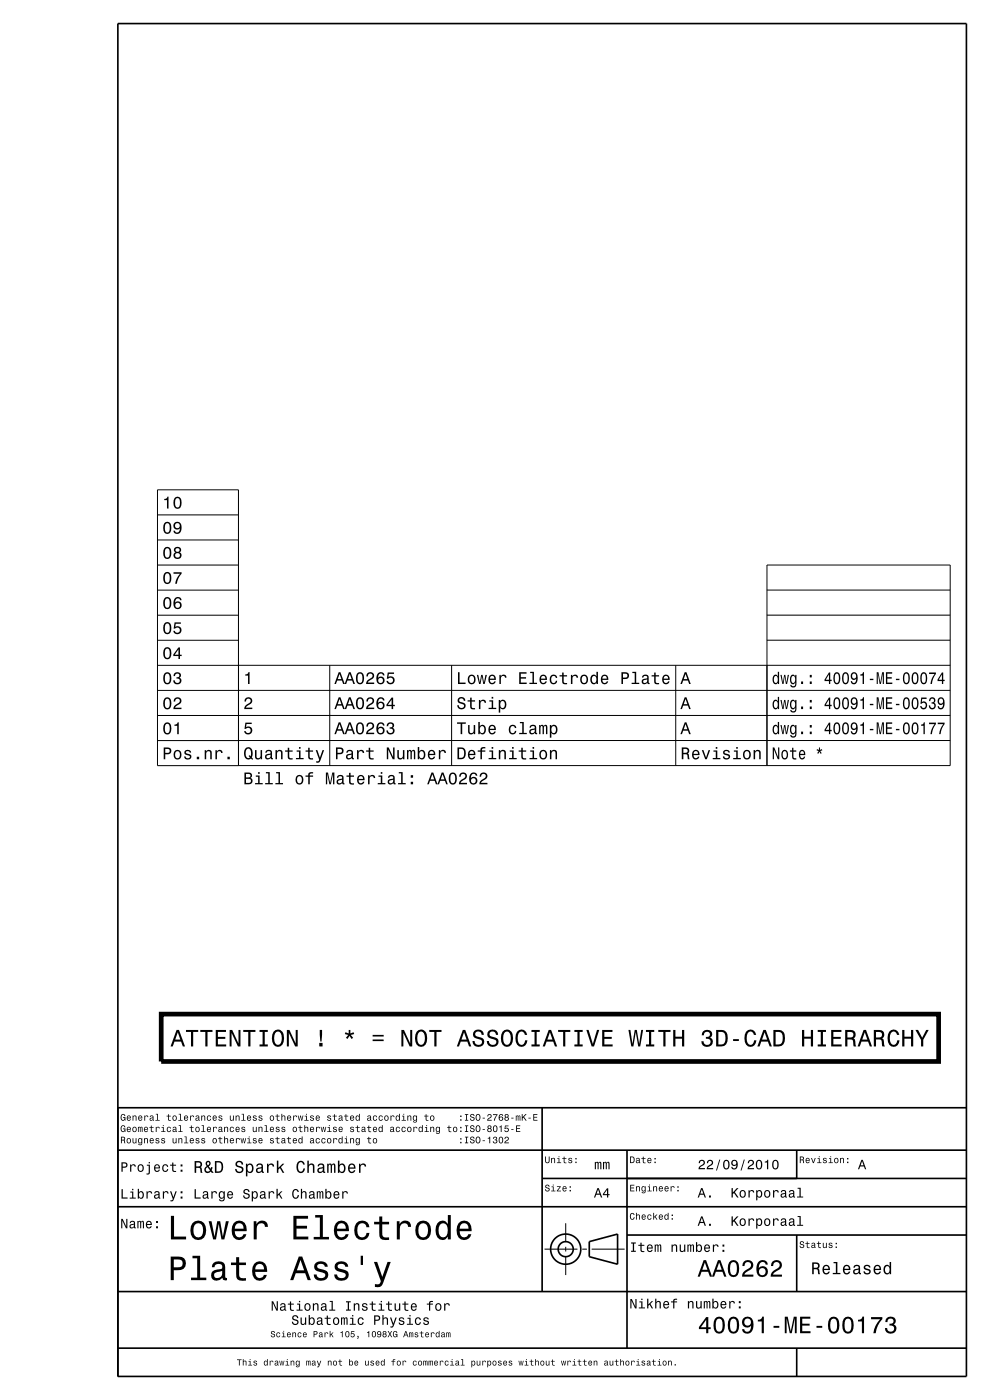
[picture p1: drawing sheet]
<svg xmlns="http://www.w3.org/2000/svg" width="210mm" height="297mm" viewBox="0 0 210 297" stroke-linecap="round" stroke-linejoin="round" font-family="sans-serif">
<g fill="none" stroke="#000" stroke-width=".35">
<path d="M25 5h180v287h-180zM25 235h180M115 235v39M25 256h180M25 244h180M115 250h90M133 244v42M169 244v6M25 274h180M125 263.4l6-1.6v6.4l-6-1.6zM133 262h72M169 262v12"/>
<path d="M25 286h180M169 286v6"/>
<circle cx="120" cy="265" r="1.6"/>
<circle cx="120" cy="265" r="3.2"/>
</g>
<g fill="none" stroke="#000" stroke-width=".21">
<path d="M33.4 109.2h17.2M33.4 114.6h17.2M33.4 119.9h17.2M33.4 125.2h17.2M33.4 130.5h17.2M33.4 135.8h17.2M162.7 125.2h38.9M162.7 130.5h38.9M162.7 135.8h38.9M33.4 141.1h17.2M33.4 157.1h17.2M50.6 141.1h151"/>
<path d="M50.6 157.1h151M69.9 141.1v21.3M95.8 141.1v21.3M143.3 141.1v21.3M201.6 146.5h-168.2M201.6 151.8h-168.2M162.7 162.4v-42.5h38.9v42.5h-168.2v-58.5h17.2v58.5M120 259.5v4M115.5 265h7M120 264.5v1M120 266.5v4M123.5 265h1"/>
<path d="M125.5 265h7"/>
</g>
<g fill="#000">
<path d="M34.8 111a1.44 1.44 0 0 0 .7 2.3 1.45 1.45 0 0 0 .6-2.3 .79 .79 0 0 0-1.3 0zM35.2 111h.5a1.69 1.69 0 0 1 0 1.9h-.5a1.69 1.69 0 0 1 0-1.9zM37 110.9a.82 .82 0 0 0 0 1.2 .82 .82 0 0 0 1.2 0 .74 .74 0 0 1-.6 .9l-.4-.1-.1-.3h-.3a.88 .88 0 0 0 1 .6 .88 .88 0 0 0 .7-1 1.01 1.01 0 0 0-.2-1.2 1.01 1.01 0 0 0-1.3-.1zM37.1 111.5a.55 .55 0 0 1 1.1 0 .55 .55 0 0 1-1.1 0z" fill-rule="evenodd"/>
<path d="M34.8 116.3a1.44 1.44 0 0 0 .7 2.3 1.45 1.45 0 0 0 .6-2.3 .79 .79 0 0 0-1.3 0zM35.2 116.4h.5a1.69 1.69 0 0 1 0 1.8h-.5a1.69 1.69 0 0 1 0-1.8zM37.1 116.2l-.2 .2a.57 .57 0 0 0 .3 .8 .78 .78 0 0 0-.1 1.1 .78 .78 0 0 0 1.1 0 .78 .78 0 0 0-.1-1.1 .68 .68 0 0 0 .2-1 .68 .68 0 0 0-1-.1zM37.1 117.8a.55 .55 0 0 1 1.1 0 .55 .55 0 0 1-1.1 0zM37.2 116.7a.45 .45 0 0 1 .9 0 .45 .45 0 0 1-.9 0z" fill-rule="evenodd"/>
<path d="M34.8 105.8v.3h.6v1.8h.4v-2.5h-.3a.56 .56 0 0 1-.7 .4zM37 105.7a1.44 1.44 0 0 0 .7 2.3 1.45 1.45 0 0 0 .6-2.3 .79 .79 0 0 0-1.3 0zM37.4 105.7h.5a1.71 1.71 0 0 1 0 1.9h-.5a1.69 1.69 0 0 1 0-1.9z" fill-rule="evenodd"/>
<path d="M34.8 121.7a1.44 1.44 0 0 0 .7 2.2 1.45 1.45 0 0 0 .6-2.2 .79 .79 0 0 0-1.3 0zM35.2 121.7h.5a1.69 1.69 0 0 1 0 1.9h-.5a1.69 1.69 0 0 1 0-1.9zM36.8 121.4v.3h1.4a3.7 3.7 0 0 0-1 2.1h.3a3.8 3.8 0 0 1 1-2.1v-.3z" fill-rule="evenodd"/>
<path d="M34.8 127a1.45 1.45 0 0 0 .7 2.2 1.45 1.45 0 0 0 .6-2.2 .79 .79 0 0 0-1.3 0zM35.2 127h.5a1.69 1.69 0 0 1 0 1.9h-.5a1.69 1.69 0 0 1 0-1.9zM37.2 126.8a1.71 1.71 0 0 0 .1 2.4 .83 .83 0 0 0 1.1-.3 .83 .83 0 0 0-.1-1.1 .83 .83 0 0 0-1.2 0 .73 .73 0 0 1 .6-.9l.4 .1 .1 .3h.3a.8 .8 0 0 0-.5-.6 .8 .8 0 0 0-.8 .1zM37.1 128.4a.55 .55 0 0 1 1.1 0 .55 .55 0 0 1-1.1 0z" fill-rule="evenodd"/>
<path d="M34.8 132.3a1.44 1.44 0 0 0 .7 2.2 1.45 1.45 0 0 0 .6-2.2 .79 .79 0 0 0-1.3 0zM35.2 132.3h.5a1.69 1.69 0 0 1 0 1.9h-.5a1.69 1.69 0 0 1 0-1.9zM37 132l-.2 1.4h.3a.57 .57 0 0 1 .9-.2 .57 .57 0 0 1 0 .9 .57 .57 0 0 1-.9-.3h-.3a.86 .86 0 0 0 1 .8 .86 .86 0 0 0 .6-1.2 .86 .86 0 0 0-1.2-.4l.1-.7h1.1v-.3z" fill-rule="evenodd"/>
<path d="M34.8 137.6a1.44 1.44 0 0 0 .7 2.3 1.45 1.45 0 0 0 .6-2.3 .79 .79 0 0 0-1.3 0zM35.2 137.6h.5a1.69 1.69 0 0 1 0 1.9h-.5a1.69 1.69 0 0 1 0-1.9zM37.8 137.4l-1 1.5v.3h1.1v.6h.3v-.6h.3v-.3h-.3v-1.5zM37.9 137.8v1.1h-.8z" fill-rule="evenodd"/>
<path d="M34.8 142.9a1.44 1.44 0 0 0 .7 2.3 1.45 1.45 0 0 0 .6-2.3 .79 .79 0 0 0-1.3 0zM35.2 143h.5a1.69 1.69 0 0 1 0 1.8h-.5a1.69 1.69 0 0 1 0-1.8zM37 142.8l-.2 .6h.3a.44 .44 0 0 1 .3-.5 .44 .44 0 0 1 .5 .2 .44 .44 0 0 1-.1 .6h-.4v.3a.52 .52 0 0 1 .7 .3 .52 .52 0 0 1-.3 .6 .52 .52 0 0 1-.7-.3v-.3h-.4a.84 .84 0 0 0 1.1 .9 .84 .84 0 0 0 .5-1.3l-.2-.1a.72 .72 0 0 0 0-1.1 .72 .72 0 0 0-1.1 .1z" fill-rule="evenodd"/>
<path d="M34.8 148.3a1.44 1.44 0 0 0 .7 2.2 1.45 1.45 0 0 0 .6-2.3 .79 .79 0 0 0-1.3 .1zM35.2 148.3h.5a1.69 1.69 0 0 1 0 1.9h-.5a1.69 1.69 0 0 1 0-1.9zM37.1 148.1l-.3 .7h.4a.5 .5 0 0 1 .3-.6 .5 .5 0 0 1 .6 .4 .5 .5 0 0 1-.3 .6l-.2 .1a1.16 1.16 0 0 0-.8 1.1h1.7v-.3h-1.4l.6-.5a.83 .83 0 0 0 .7-1.2 .83 .83 0 0 0-1.3-.3z" fill-rule="evenodd"/>
<path d="M34.8 153.6a1.45 1.45 0 0 0 .7 2.2 1.45 1.45 0 0 0 .6-2.2 .79 .79 0 0 0-1.3 0zM35.2 153.6h.5a1.68 1.68 0 0 1 0 1.9h-.5a1.68 1.68 0 0 1 0-1.9zM37 153.7v.3h.6v1.8h.3v-2.6h-.2a.55 .55 0 0 1-.7 .5z" fill-rule="evenodd"/>
<path d="M52.1 153.3h1.3v.3h-1.1l-.1 .7a.86 .86 0 0 1 1.2 .4 .86 .86 0 0 1-.5 1.1 .86 .86 0 0 1-1.1-.7h.3a.57 .57 0 0 0 .9 .3 .57 .57 0 0 0 0-.9 .57 .57 0 0 0-.9 .1h-.2z" fill-rule="evenodd"/>
<path d="M52.1 148.1a.84 .84 0 0 1 1.4 .3 .84 .84 0 0 1-.7 1.2l-.6 .5h1.3v.3h-1.7a1.97 1.97 0 0 1 1.3-1.4 .5 .5 0 0 0-.4-.8 .5 .5 0 0 0-.5 .6h-.3z" fill-rule="evenodd"/>
<path d="M52 143.1a.55 .55 0 0 0 .7-.5h.2v2.5h-.3v-1.8h-.6z" fill-rule="evenodd"/>
<path d="M71.8 142.6l-.9 2.5h.4l.2-.7h1l.3 .7h.3l-.9-2.5zM72 143l.4 1.1h-.8zM74 142.6l-.9 2.5h.3l.3-.7h1l.3 .7h.3l-.9-2.5zM74.2 143l.4 1.1h-.8zM75.7 142.9a1.45 1.45 0 0 0 .7 2.3 1.46 1.46 0 0 0 .6-2.3 .79 .79 0 0 0-1.3 0zM76.1 143h.5a1.68 1.68 0 0 1 0 1.8h-.5a1.7 1.7 0 0 1 0-1.8zM77.9 142.8l-.2 .7h.3a.5 .5 0 0 1 .4-.6 .5 .5 0 0 1 .6 .4 .5 .5 0 0 1-.3 .6l-.2 .1a1.16 1.16 0 0 0-.8 1.1h1.7v-.3h-1.4l.6-.6a.83 .83 0 0 0 .7-1.2 .83 .83 0 0 0-1.4-.2zM80.2 142.8a1.71 1.71 0 0 0 .1 2.3 .83 .83 0 0 0 1.1-.2 .83 .83 0 0 0-.1-1.1 .83 .83 0 0 0-1.1 0 .73 .73 0 0 1 .6-.9l.3 .1 .1 .3h.4a.8 .8 0 0 0-.6-.7 .8 .8 0 0 0-.8 .2zM80.2 144.4a.53 .53 0 0 1 1 0 .53 .53 0 0 1-1 0zM82.2 142.7l-.2 1.3h.3a.57 .57 0 0 1 .9-.2 .57 .57 0 0 1 0 .9 .57 .57 0 0 1-.9-.2h-.3a.87 .87 0 0 0 1.1 .7 .87 .87 0 0 0 .5-1.2 .87 .87 0 0 0-1.2-.4l.1-.6h1.1v-.3z" fill-rule="evenodd"/>
<path d="M71.8 147.9l-.9 2.5h.4l.2-.7h1l.3 .7h.3l-.9-2.5zM72 148.3l.4 1.1h-.8zM74 147.9l-.9 2.5h.3l.3-.7h1l.3 .7h.3l-.9-2.5zM74.2 148.3l.4 1.1h-.8zM75.7 148.2a1.44 1.44 0 0 0 .7 2.3 1.45 1.45 0 0 0 .6-2.3 .79 .79 0 0 0-1.3 0zM76.1 148.3h.5a1.69 1.69 0 0 1 0 1.8h-.5a1.71 1.71 0 0 1 0-1.8zM77.9 148.1l-.2 .7h.3a.5 .5 0 0 1 .4-.6 .5 .5 0 0 1 .6 .4 .5 .5 0 0 1-.3 .6l-.2 .1a1.17 1.17 0 0 0-.8 1.1h1.7v-.3h-1.4l.6-.5a.83 .83 0 0 0 .7-1.2 .83 .83 0 0 0-1.4-.3zM80.2 148.1a1.72 1.72 0 0 0 .1 2.3 .83 .83 0 0 0 1.1-.2 .83 .83 0 0 0-.1-1.1 .83 .83 0 0 0-1.1 0 .73 .73 0 0 1 .6-.9l.3 .1 .1 .3h.4a.8 .8 0 0 0-.6-.7 .8 .8 0 0 0-.8 .2zM80.2 149.7a.53 .53 0 0 1 1 0 .53 .53 0 0 1-1 0zM83.1 148l-1.1 1.5v.3h1.1v.6h.3v-.6h.3v-.3h-.3v-1.5zM83.1 148.4v1.1h-.8z" fill-rule="evenodd"/>
<path d="M71.8 153.2l-.9 2.5h.4l.2-.7h1l.3 .7h.3l-.9-2.5zM72 153.6l.4 1.1h-.8zM74 153.2l-.9 2.5h.3l.3-.7h1l.3 .7h.3l-.9-2.5zM74.2 153.6l.4 1.1h-.8zM75.7 153.6a1.44 1.44 0 0 0 .7 2.2 1.45 1.45 0 0 0 .6-2.2 .79 .79 0 0 0-1.3 0zM76.1 153.6h.5a1.69 1.69 0 0 1 0 1.9h-.5a1.71 1.71 0 0 1 0-1.9zM77.9 153.5l-.2 .6h.3a.5 .5 0 0 1 .4-.6 .5 .5 0 0 1 .6 .4 .5 .5 0 0 1-.3 .6l-.2 .1a1.17 1.17 0 0 0-.8 1.1h1.7v-.3h-1.4l.6-.5a.84 .84 0 0 0 .7-1.2 .84 .84 0 0 0-1.4-.2zM80.2 153.4a1.72 1.72 0 0 0 .1 2.3 .83 .83 0 0 0 1.1-.2 .83 .83 0 0 0-.1-1.1 .83 .83 0 0 0-1.1 0 .73 .73 0 0 1 .6-.9l.3 .1 .1 .3h.4a.8 .8 0 0 0-.6-.6 .8 .8 0 0 0-.8 .1zM80.2 155a.53 .53 0 0 1 1 0 .53 .53 0 0 1-1 0zM82.2 153.4l-.2 .7h.3a.44 .44 0 0 1 .3-.6 .44 .44 0 0 1 .5 .2 .44 .44 0 0 1-.1 .6h-.3v.3a.52 .52 0 0 1 .6 .3 .52 .52 0 0 1-.3 .7 .52 .52 0 0 1-.7-.4v-.2h-.3a.84 .84 0 0 0 1 .8 .84 .84 0 0 0 .5-1.3l-.2-.1a.72 .72 0 0 0 0-1.1 .72 .72 0 0 0-1.1 .1z" fill-rule="evenodd"/>
<path d="M97.2 142.6v2.5h1.6v-.3h-1.3v-2.2zM99.4 143.4a1.04 1.04 0 0 0-.1 1.2 1.04 1.04 0 0 0 1.1 .5 1.04 1.04 0 0 0 .5-1.3 1.04 1.04 0 0 0-1.2-.6zM99.7 143.6a.48 .48 0 0 1 .5-.2 .48 .48 0 0 1 .3 .4 .66 .66 0 0 1 0 .8 .66 .66 0 0 1-.7 .3 .97 .97 0 0 1-.1-1.3zM101.2 143.2l.4 1.9h.3l.3-1.6 .3 1.6h.3l.5-1.9h-.3l-.3 1.6-.3-1.6h-.3l-.3 1.6-.3-1.6zM103.8 143.4a1.04 1.04 0 0 0-.2 1.1 1.04 1.04 0 0 0 1.1 .6l.5-.5h-.4l-.4 .3a.54 .54 0 0 1-.5-.7h1.3a.83 .83 0 0 0-.4-.9 .83 .83 0 0 0-1 .1zM104.1 143.5l.1-.1a.48 .48 0 0 1 .5 .1 .48 .48 0 0 1 .2 .5h-1zM105.9 143.2v1.9h.3v-1.1a.47 .47 0 0 1 .3-.6 .47 .47 0 0 1 .6 .2v.2h.3a.64 .64 0 0 0-.5-.7 .64 .64 0 0 0-.7 .4v-.3zM110.1 142.6v2.5h1.6v-.3h-1.2v-.8h1.1v-.3h-1.1v-.8h1.2v-.3zM112.5 142.5v.3h.4v2h-.6v.3h1.6v-.3h-.6v-2.3zM114.6 143.4a1.04 1.04 0 0 0-.1 1.1 1.04 1.04 0 0 0 1 .6l.5-.5h-.3l-.4 .3a.54 .54 0 0 1-.5-.7h1.2a.83 .83 0 0 0-.3-.9 .83 .83 0 0 0-1.1 .1zM114.9 143.5l.1-.1a.48 .48 0 0 1 .5 .1 .48 .48 0 0 1 .2 .5h-.9zM116.8 143.4a1.04 1.04 0 0 0-.2 1.2 1.04 1.04 0 0 0 1.1 .5l.4-.4 .1-.3h-.3l-.3 .5a.75 .75 0 0 1-.7-.7 .75 .75 0 0 1 .5-.8l.4 .1 .1 .3h.3a.78 .78 0 0 0-.5-.7 .78 .78 0 0 0-.9 .3zM119.2 142.7v.5h-.5v.3h.5l.1 1.3a.74 .74 0 0 0 1 .4v-.3a.49 .49 0 0 1-.7-.3v-1.1h.7v-.3h-.7v-.5zM121.1 143.2v1.9h.3v-1.1a.47 .47 0 0 1 .3-.6 .47 .47 0 0 1 .6 .2v.2h.3a.64 .64 0 0 0-.5-.7 .64 .64 0 0 0-.7 .4v-.3zM123.3 143.4a1.04 1.04 0 0 0-.2 1.2 1.04 1.04 0 0 0 1.2 .5 1.04 1.04 0 0 0 .4-1.3 1.04 1.04 0 0 0-1.1-.6zM123.5 143.6a.48 .48 0 0 1 .5-.2 .48 .48 0 0 1 .4 .4 .67 .67 0 0 1 0 .8 .67 .67 0 0 1-.7 .3 .98 .98 0 0 1-.2-1.3zM125.4 143.4a1.06 1.06 0 0 0-.2 1.1 1.06 1.06 0 0 0 .9 .7l.4-.4v.3h.3v-2.6h-.3v1a.64 .64 0 0 0-1.1-.1zM125.7 143.6a.44 .44 0 0 1 .5-.2 .44 .44 0 0 1 .3 .4 .65 .65 0 0 1 0 .8 .65 .65 0 0 1-.7 .2l-.2-.3zM127.7 143.4a1.04 1.04 0 0 0-.2 1.1 1.04 1.04 0 0 0 1 .6l.5-.5h-.3l-.4 .3a.54 .54 0 0 1-.5-.7h1.2a.83 .83 0 0 0-.3-.9 .83 .83 0 0 0-1 .1zM127.9 143.5l.2-.1a.48 .48 0 0 1 .5 .1 .48 .48 0 0 1 .1 .5h-.9zM131.8 142.6v2.5h.4v-1a.96 .96 0 0 0 1.2-.8 .67 .67 0 0 0-.7-.7zM132.2 142.9h.4a.43 .43 0 0 1 .5 .4 .43 .43 0 0 1-.5 .4h-.4zM134.1 142.5v.3h.5v2h-.6v.3h1.6v-.3h-.6v-2.3zM136.4 143.3l-.2 .4h.3a.39 .39 0 0 1 .5-.3 .39 .39 0 0 1 .2 .5h-.1a.65 .65 0 0 0-.9 .4 .65 .65 0 0 0 .5 .9l.6-.3 .1 .2h.4v-.2l-.2-.1v-1.1a.73 .73 0 0 0-1.2-.4zM136.5 144.4l.8-.3a.55 .55 0 0 1-.2 .6 .55 .55 0 0 1-.6 .1zM138.8 142.7v.5h-.6v.3h.6v1.3a.75 .75 0 0 0 1 .4v-.3l-.7-.1v-.4v-.9h.7v-.3h-.7v-.5zM140.7 143.4a1.04 1.04 0 0 0-.2 1.1 1.04 1.04 0 0 0 1 .6l.5-.5h-.3l-.4 .3a.54 .54 0 0 1-.5-.7h1.3a.83 .83 0 0 0-.4-.9 .83 .83 0 0 0-1 .1zM140.9 143.5l.2-.1a.47 .47 0 0 1 .5 .1 .47 .47 0 0 1 .1 .5h-.9z" fill-rule="evenodd"/>
<path d="M97.3 148.1a.69 .69 0 0 0-.2 .7 .69 .69 0 0 0 .7 .5l.2 .1a.46 .46 0 0 1 .4 .6 .46 .46 0 0 1-.7 .2l-.4-.6h-.3a.86 .86 0 0 0 1 .9 .86 .86 0 0 0 .6-1.3l-.6-.2a.51 .51 0 0 1-.6-.4 .5 .5 0 0 1 .5-.4 .5 .5 0 0 1 .5 .5h.3a.85 .85 0 0 0-.5-.8 .85 .85 0 0 0-.9 .2zM99.7 148v.6h-.5v.2h.5l.1 1.3a.75 .75 0 0 0 1 .4v-.3l-.7-.1-.1-.4v-.9h.8v-.2h-.8v-.6zM101.6 148.5v1.9h.3v-1.1a.47 .47 0 0 1 .3-.5 .47 .47 0 0 1 .6 .1v.2h.3a.64 .64 0 0 0-.5-.7 .64 .64 0 0 0-.7 .4v-.3zM103.8 148.6v.2h.5v1.4h-.7v.2h1.7v-.2h-.7v-1.6zM104.3 147.8v.4h.3v-.4zM105.8 148.5v2.7h.3v-1.1a.66 .66 0 0 0 .7 .4 .66 .66 0 0 0 .6-.6 .91 .91 0 0 0-.1-1.1 .91 .91 0 0 0-1-.3l-.2 .3v-.3zM106.2 148.9a.45 .45 0 0 1 .5-.2 .45 .45 0 0 1 .4 .4 .65 .65 0 0 1 0 .8 .65 .65 0 0 1-.7 .3 1 1 0 0 1-.2-1.3z" fill-rule="evenodd"/>
<path d="M97 153.2v.4h.7v2.1h.3v-2.1h.8v-.4zM99.3 153.8v1.3a.63 .63 0 0 0 .4 .7 .63 .63 0 0 0 .8-.3v.2h.3v-1.9h-.3v1.1a.46 .46 0 0 1-.3 .6 .46 .46 0 0 1-.6-.2v-1.5zM101.5 153.2v2.5h.3v-.3a.66 .66 0 0 0 .7 .4 .66 .66 0 0 0 .5-.6 .9 .9 0 0 0 0-1 .9 .9 0 0 0-1-.4l-.2 .3v-.9zM101.9 154.2a.45 .45 0 0 1 .5-.2 .45 .45 0 0 1 .3 .5 .65 .65 0 0 1 0 .7 .65 .65 0 0 1-.6 .3 .98 .98 0 0 1-.2-1.3zM103.8 154a1.04 1.04 0 0 0-.2 1.2 1.04 1.04 0 0 0 1.1 .6l.5-.6h-.4l-.4 .3a.53 .53 0 0 1-.5-.6h1.3a.83 .83 0 0 0-.4-1 .83 .83 0 0 0-1 .1zM104.1 154.2l.1-.1a.48 .48 0 0 1 .5 0 .48 .48 0 0 1 .2 .5h-1zM108.1 154a1.04 1.04 0 0 0-.1 1.2 1.04 1.04 0 0 0 1.1 .6l.4-.4v-.3h-.3l-.3 .4a.72 .72 0 0 1-.7-.7 .72 .72 0 0 1 .7-.7l.3 .4h.3a.78 .78 0 0 0-.5-.7 .78 .78 0 0 0-.9 .2zM110.3 153.2v.2h.5v2.1h-.7v.2h1.6v-.2h-.6v-2.3zM112.5 153.9l-.2 .5h.3a.39 .39 0 0 1 .5-.4 .39 .39 0 0 1 .3 .5l-.2 .1a.65 .65 0 0 0-.9 .4 .65 .65 0 0 0 .5 .8l.7-.3v.2l.4 .1v-.3h-.1l-.1-1.2a.72 .72 0 0 0-.4-.6 .72 .72 0 0 0-.8 .2zM112.6 155l.8-.2a.55 .55 0 0 1-.1 .6 .55 .55 0 0 1-.6 .1zM114.4 153.8v1.9h.2v-1.2l.2-.5h.2l.1 .2v1.5h.3v-1.4l.2-.3 .2 .4v1.3h.3v-1.3a.49 .49 0 0 0-.4-.7l-.4 .3-.3-.3-.4 .3v-.2zM116.6 153.8v2.7h.4v-1a.66 .66 0 0 0 .7 .3 .66 .66 0 0 0 .5-.6 .91 .91 0 0 0 0-1 .91 .91 0 0 0-1-.4l-.2 .3v-.3zM117.1 154.2a.45 .45 0 0 1 .5-.2 .45 .45 0 0 1 .3 .5 .65 .65 0 0 1 0 .7 .65 .65 0 0 1-.7 .3 .98 .98 0 0 1-.1-1.3z" fill-rule="evenodd"/>
<path d="M97 158.6v2.5h.9a1.37 1.37 0 0 0 .7-2.2 1.56 1.56 0 0 0-1.6-.3zM97.4 158.9h.7a1.03 1.03 0 0 1 .4 1.2 1.03 1.03 0 0 1-1.1 .7zM99.5 159.3a1.04 1.04 0 0 0-.2 1.2 1.04 1.04 0 0 0 1 .6l.5-.6h-.3l-.4 .3a.54 .54 0 0 1-.5-.6h1.3a.83 .83 0 0 0-.4-1 .83 .83 0 0 0-1 .1zM99.7 159.5l.2-.1a.48 .48 0 0 1 .5 .1 .48 .48 0 0 1 .1 .4h-.9zM101.3 159.2v.3h.6v1.6h.3v-1.6h.8v-.3h-.8l.1-.3 .7-.1v-.3a.68 .68 0 0 0-.8 0 .68 .68 0 0 0-.3 .7zM103.8 159.2v.3h.5v1.3h-.7v.3h1.7v-.3h-.7v-1.6zM104.3 158.5v.3h.3v-.3zM105.8 159.1v2h.3v-1.2a.48 .48 0 0 1 .3-.5 .48 .48 0 0 1 .5 .1l.1 1.6h.3v-1.3a.63 .63 0 0 0-.4-.7 .63 .63 0 0 0-.8 .3v-.3zM108.1 159.2v.3h.5v1.3h-.6v.3h1.6v-.3h-.7v-1.6zM108.6 158.5v.3h.4v-.3zM110.6 158.6v.6h-.6v.3h.6v1.3a.74 .74 0 0 0 1 .3v-.3a.49 .49 0 0 1-.7-.2v-1.1h.7v-.3h-.7v-.6zM112.5 159.2v.3h.5v1.3h-.7v.3h1.6v-.3h-.6v-1.6zM113 158.5v.3h.3v-.3zM114.6 159.3a1.04 1.04 0 0 0-.1 1.3 1.04 1.04 0 0 0 1.1 .5 1.04 1.04 0 0 0 .5-1.3 1.04 1.04 0 0 0-1.2-.7zM114.9 159.5a.48 .48 0 0 1 .5-.1 .48 .48 0 0 1 .3 .4 .66 .66 0 0 1 0 .7 .66 .66 0 0 1-.7 .3 .97 .97 0 0 1-.1-1.3zM116.7 159.1v2h.3v-1.2a.45 .45 0 0 1 .3-.5 .45 .45 0 0 1 .5 .2v1.5h.4v-1.3a.63 .63 0 0 0-.5-.7 .63 .63 0 0 0-.7 .3v-.3z" fill-rule="evenodd"/>
<path d="M145.2 142.6l-.9 2.5h.4l.2-.7h1l.3 .7h.3l-.9-2.5zM145.4 143l.4 1.1h-.8z" fill-rule="evenodd"/>
<path d="M145.2 147.9l-.9 2.5h.4l.2-.7h1l.3 .7h.3l-.9-2.5zM145.4 148.3l.4 1.1h-.8z" fill-rule="evenodd"/>
<path d="M145.2 153.2l-.9 2.5h.4l.2-.7h1l.3 .7h.3l-.9-2.5zM145.4 153.6l.4 1.1h-.8z" fill-rule="evenodd"/>
<path d="M164.3 143.2a1.25 1.25 0 0 0 .2 2l.5-.4v.3h.3v-2.6h-.3v1l-.3-.4zM164.4 143.4h.2a.88 .88 0 0 1 0 1.5 .91 .91 0 0 1-.2-1.5zM165.5 143.2l.5 1.9h.2l.3-1.6 .2 1.6h.3l.4-1.9h-.3l-.3 1.6-.2-1.6h-.3l-.2 1.6-.3-1.6zM167.9 143.2a1.25 1.25 0 0 0 .3 2l.5-.4a.49 .49 0 0 1-.1 .7 .49 .49 0 0 1-.7-.1v-.1h-.3a.67 .67 0 0 0 .8 .6 .67 .67 0 0 0 .5-.9v-1.8h-.2v.3l-.4-.4zM168.1 143.4h.2a.87 .87 0 0 1 0 1.5 .91 .91 0 0 1-.2-1.5zM169.9 144.6v.5h.5v-.5zM171.8 144.6v.5h.4v-.5zM171.8 143.2v.5h.4v-.5zM175.8 142.7l-.9 1.5v.3h.9v.6h.3v-.6h.3v-.3h-.3v-1.5zM175.8 143.1v1.1h-.6zM177.2 142.7a1.96 1.96 0 0 0 0 2.4l.3 .1a.99 .99 0 0 0 .7-1.3 1.09 1.09 0 0 0-.7-1.3zM177.3 143h.4l.2 .5v1.1l-.4 .3-.3-.3-.1-.3v-.8zM179 142.7a1.96 1.96 0 0 0 0 2.4l.4 .1a1 1 0 0 0 .7-1.3 1.09 1.09 0 0 0-.7-1.3zM179.2 143h.4l.2 .5-.1 1.1-.3 .3-.4-.3-.1-.3v-.8zM180.6 142.8a.81 .81 0 0 0-.1 1 .81 .81 0 0 0 .9 .4l.2-.2a.73 .73 0 0 1-.5 .9l-.2-.1-.2-.3h-.2a.71 .71 0 0 0 .7 .7 .71 .71 0 0 0 .7-.8v-.3a.98 .98 0 0 0 0-1.1 .98 .98 0 0 0-1-.3zM180.9 143a.48 .48 0 0 1 .7 .4 .48 .48 0 0 1-.7 .4l-.2-.4zM182.5 143.1v.2h.5v1.8h.3v-2.5h-.2a.49 .49 0 0 1-.6 .5zM184.5 144v.3h.8v-.3zM186 142.6v2.5h.2v-2.3l.4 2.3h.3l.4-2.3v2.3h.2v-2.5h-.4l-.4 2.2-.4-2.2zM187.9 142.6v2.5h1.4v-.3h-1.1v-.8h1v-.3h-1v-.8h1.1v-.3zM190 144v.3h.8v-.3zM191.9 142.7a1.96 1.96 0 0 0 0 2.4l.4 .1a1 1 0 0 0 .7-1.3 1.1 1.1 0 0 0-.7-1.3zM192.1 143h.4l.2 .5-.1 1.1-.3 .3-.4-.3-.1-.3v-.8zM193.8 142.7a1.98 1.98 0 0 0 0 2.4l.3 .1a1 1 0 0 0 .7-1.3 1.09 1.09 0 0 0-.7-1.3zM193.9 143h.4l.2 .5-.1 1.1-.3 .3-.3-.3-.1-.3v-.8zM195.6 142.7a1.96 1.96 0 0 0 0 2.4l.3 .1a1 1 0 0 0 .8-1.3 1.1 1.1 0 0 0-.8-1.3zM195.7 143h.5l.2 .5-.1 1.1-.4 .3-.3-.3-.1-.3v-.8zM197.1 142.7v.3h1.1a4 4 0 0 0-.8 2.1h.3a4.1 4.1 0 0 1 .8-2.1v-.3zM199.8 142.7l-.9 1.5v.3h.9v.6h.3v-.6h.3v-.3h-.3v-1.5zM199.8 143.1v1.1h-.7z" fill-rule="evenodd"/>
<path d="M164.3 148.5a1.26 1.26 0 0 0 .2 2l.5-.4v.3h.3v-2.6h-.3v1l-.3-.4zM164.4 148.8l.2-.1a.88 .88 0 0 1 0 1.5 .9 .9 0 0 1-.2-1.4zM165.5 148.5l.5 1.9h.2l.3-1.6 .2 1.6h.3l.4-1.9h-.3l-.3 1.6-.2-1.6h-.3l-.2 1.6-.3-1.6zM167.9 148.5a1.26 1.26 0 0 0 .3 2l.5-.4a.49 .49 0 0 1-.1 .7 .49 .49 0 0 1-.7-.1l-.3-.1a.67 .67 0 0 0 .8 .6 .67 .67 0 0 0 .5-.9v-1.8h-.2v.3l-.4-.4zM168.1 148.8l.2-.1a.87 .87 0 0 1 0 1.5 .91 .91 0 0 1-.2-1.4zM169.9 149.9v.5h.5v-.5zM171.8 149.9v.5h.4v-.5zM171.8 148.5v.5h.4v-.5zM175.8 148l-.9 1.5v.3h.9v.6h.3v-.6h.3v-.3h-.3v-1.5zM175.8 148.4v1.1h-.6zM177.2 148a1.97 1.97 0 0 0 0 2.4l.3 .1a1 1 0 0 0 .7-1.3 1.09 1.09 0 0 0-.7-1.3zM177.3 148.3h.4l.2 .5v1.2l-.4 .2-.2-.1-.2-.5v-.8zM179 148a1.97 1.97 0 0 0 0 2.4l.4 .1a1 1 0 0 0 .7-1.3 1.09 1.09 0 0 0-.7-1.3zM179.2 148.3h.4l.2 .5-.1 1.2-.3 .2-.2-.1-.3-.5v-.8zM180.6 148.1a.81 .81 0 0 0-.1 1 .81 .81 0 0 0 .9 .4l.2-.2a.72 .72 0 0 1-.5 .9l-.2-.1-.2-.3h-.2a.71 .71 0 0 0 .7 .7 .71 .71 0 0 0 .7-.8v-.3a.98 .98 0 0 0 0-1 .98 .98 0 0 0-1-.4zM180.9 148.3a.48 .48 0 0 1 .7 .4 .48 .48 0 0 1-.7 .4l-.2-.4zM182.5 148.4v.2h.5v1.8h.3v-2.5h-.2a.49 .49 0 0 1-.6 .5zM184.5 149.3v.3h.8v-.3zM186 147.9v2.5h.2v-2.2l.4 2.2h.3l.4-2.2v2.2h.2v-2.5h-.4l-.4 2.2-.4-2.2zM187.9 147.9v2.5h1.4v-.3h-1.1v-.8h1v-.3h-1v-.8h1.1v-.3zM190 149.3v.3h.8v-.3zM191.9 148a1.97 1.97 0 0 0 0 2.4l.4 .1a1 1 0 0 0 .7-1.3 1.09 1.09 0 0 0-.7-1.3zM192.1 148.3h.4l.2 .5-.1 1.2-.3 .2-.2-.1-.3-.5v-.8zM193.8 148a1.98 1.98 0 0 0 0 2.4l.3 .1a1 1 0 0 0 .7-1.3 1.09 1.09 0 0 0-.7-1.3zM193.9 148.3h.4l.2 .5-.1 1.2-.3 .2-.2-.1-.2-.5v-.8zM195.4 148l-.2 1.3h.3a.49 .49 0 0 1 .7-.1 .49 .49 0 0 1 0 .8 .49 .49 0 0 1-.7 0v-.2h-.3a.78 .78 0 0 0 1 .7 .78 .78 0 0 0 .4-1.2 .67 .67 0 0 0-1.1-.4l.1-.6h1v-.3zM197.3 148.1l-.2 .6h.2a.41 .41 0 0 1 .3-.5 .41 .41 0 0 1 .5 .2l-.1 .5-.4 .1v.3a.46 .46 0 0 1 .6 .3 .46 .46 0 0 1-.4 .6 .46 .46 0 0 1-.5-.6h-.3a.76 .76 0 0 0 1.1 .8 .76 .76 0 0 0 .1-1.3 .67 .67 0 0 0 .1-1 .67 .67 0 0 0-1 0zM199.1 148.1a.81 .81 0 0 0-.2 1 .81 .81 0 0 0 .9 .4l.3-.2a.72 .72 0 0 1-.5 .9l-.3-.1-.1-.3h-.3a.71 .71 0 0 0 .8 .7 .71 .71 0 0 0 .6-.8l.1-.3a.98 .98 0 0 0-.1-1 .98 .98 0 0 0-1-.4zM199.3 148.3a.48 .48 0 0 1 .7 .4 .48 .48 0 0 1-.7 .4l-.1-.4z" fill-rule="evenodd"/>
<path d="M164.3 153.8a1.26 1.26 0 0 0 .2 2l.5-.4v.3h.3v-2.5h-.3v.9l-.3-.3zM164.4 154.1l.2-.1a.88 .88 0 0 1 0 1.5 .9 .9 0 0 1-.2-1.4zM165.5 153.8l.5 1.9h.2l.3-1.6 .2 1.6h.3l.4-1.9h-.3l-.3 1.7-.2-1.7h-.3l-.2 1.7-.3-1.7zM167.9 153.8a1.26 1.26 0 0 0 .3 2l.5-.3a.49 .49 0 0 1-.1 .6 .49 .49 0 0 1-.7-.1v-.1h-.3a.67 .67 0 0 0 .8 .6 .67 .67 0 0 0 .5-.8v-1.9h-.2v.3l-.4-.3zM168.1 154.1l.2-.1a.87 .87 0 0 1 0 1.5 .91 .91 0 0 1-.2-1.4zM169.9 155.2v.5h.5v-.5zM171.8 155.2v.5h.4v-.5zM171.8 153.8v.5h.4v-.5zM175.8 153.3l-.9 1.5v.3h.9v.6h.3v-.6h.3v-.3h-.3v-1.5zM175.8 153.7v1.1h-.6zM177.2 153.3a1.96 1.96 0 0 0 0 2.4l.3 .1a1.51 1.51 0 0 0 .6-2.1 .64 .64 0 0 0-.9-.4zM177.3 153.6l.2-.1a1.37 1.37 0 0 1 .2 2h-.4l-.2-.5v-.9zM179 153.3a1.96 1.96 0 0 0 0 2.4l.4 .1a1.55 1.55 0 0 0 .5-2.2l-.2-.3zM179.2 153.6l.2-.1a1.37 1.37 0 0 1 .2 2h-.4l-.3-.5v-.9zM180.6 153.5a.81 .81 0 0 0-.1 .9 .81 .81 0 0 0 .9 .4l.2-.2a.72 .72 0 0 1-.5 .9l-.2-.1-.2-.3h-.2a.71 .71 0 0 0 .7 .7 .71 .71 0 0 0 .7-.8v-.3a.98 .98 0 0 0 0-1 .98 .98 0 0 0-1-.4zM180.9 153.7a.48 .48 0 0 1 .7 .4 .48 .48 0 0 1-.7 .4l-.2-.4zM182.5 153.7v.3h.5v1.7h.3v-2.5h-.2a.49 .49 0 0 1-.6 .5zM184.5 154.6v.3h.8v-.3zM186 153.2v2.5h.2v-2.2l.4 2.2h.3l.4-2.2v2.2h.2v-2.5h-.4l-.4 2.3-.4-2.3zM187.9 153.2v2.5h1.4v-.3h-1.1v-.8h1v-.3h-1v-.7h1.1v-.4zM190 154.6v.3h.8v-.3zM191.9 153.3a1.96 1.96 0 0 0 0 2.4l.4 .1a1.51 1.51 0 0 0 .6-2.1 .64 .64 0 0 0-1-.4zM192.1 153.6h.4l.2 .5-.1 1.2-.3 .2h-.2l-.3-.5v-.9zM193.8 153.3a1.98 1.98 0 0 0 0 2.4l.3 .1a1.55 1.55 0 0 0 .5-2.2l-.2-.3zM193.9 153.6l.2-.1a1.37 1.37 0 0 1 .2 2h-.4l-.2-.5v-.9zM195.4 153.7v.3h.5v1.7h.3v-2.5h-.2a.49 .49 0 0 1-.6 .5zM197.1 153.3v.3h1.1a4 4 0 0 0-.8 2.1h.3a4.1 4.1 0 0 1 .8-2.1v-.3zM198.9 153.3v.3h1.2a4 4 0 0 0-.9 2.1h.3a4.1 4.1 0 0 1 .9-2.1v-.3z" fill-rule="evenodd"/>
<path d="M34.7 158.6v2.5h.4v-1.1a.96 .96 0 0 0 1.3-.7 .67 .67 0 0 0-.8-.7zM35.1 158.9h.4a.43 .43 0 0 1 .5 .4 .43 .43 0 0 1-.5 .4h-.4zM37 159.3a1.04 1.04 0 0 0-.1 1.3 1.04 1.04 0 0 0 1.1 .5 1.04 1.04 0 0 0 .5-1.3 1.04 1.04 0 0 0-1.2-.7zM37.3 159.5a.48 .48 0 0 1 .5-.1 .48 .48 0 0 1 .3 .4 .66 .66 0 0 1 0 .7 .66 .66 0 0 1-.7 .3 .97 .97 0 0 1-.1-1.3zM39.3 159.2l-.2 .2a.68 .68 0 0 0 .9 .9l.2 .1a.43 .43 0 0 1-.4 .5 .43 .43 0 0 1-.4-.4h-.3a.74 .74 0 0 0 .9 .7 .74 .74 0 0 0 .5-1.1l-1-.3a.38 .38 0 0 1 .3-.5 .38 .38 0 0 1 .4 .4l.3-.1a.77 .77 0 0 0-1.2-.4zM41.7 160.5v.6h.5v-.6zM43.4 159.1v2h.3v-1.1a.45 .45 0 0 1 .4-.7 .45 .45 0 0 1 .5 .6v1.2h.3v-1.3a.63 .63 0 0 0-.4-.7 .63 .63 0 0 0-.8 .3v-.3zM45.7 159.1v2h.3v-1.1a.47 .47 0 0 1 .3-.6 .47 .47 0 0 1 .6 .2v.1h.3a.64 .64 0 0 0-.5-.6 .64 .64 0 0 0-.7 .4v-.4zM48.2 160.5v.6h.5v-.6z" fill-rule="evenodd"/>
<path d="M51.8 163.9v2.5h1a.7 .7 0 0 0 .8-.5 .7 .7 0 0 0-.5-.9 .61 .61 0 0 0 .3-.7 .61 .61 0 0 0-.7-.4zM52.2 164.2h.5a.38 .38 0 0 1 .4 .4 .38 .38 0 0 1-.4 .3h-.5zM52.2 165.2h.5a.44 .44 0 0 1 .5 .4 .44 .44 0 0 1-.5 .5h-.5zM54.3 164.5v.3h.5v1.3h-.7v.3h1.6v-.3h-.6v-1.6zM54.7 163.8v.4h.4v-.4zM56.4 163.8v.3h.5v2h-.6v.3h1.6v-.3h-.7v-2.3zM58.6 163.8v.3h.5v2h-.7v.3h1.6v-.3h-.6v-2.3zM62.9 164.7a1.04 1.04 0 0 0-.1 1.2 1.04 1.04 0 0 0 1.1 .5 1.04 1.04 0 0 0 .5-1.3 1.04 1.04 0 0 0-1.2-.6zM63.1 164.9a.48 .48 0 0 1 .6-.2 .48 .48 0 0 1 .3 .4 .66 .66 0 0 1 0 .8 .66 .66 0 0 1-.7 .2 .97 .97 0 0 1-.2-1.2zM64.8 164.5v.3h.6v1.6h.3v-1.6h.7v-.3h-.7v-.2l.7-.2v-.3a.68 .68 0 0 0-.7 0 .68 .68 0 0 0-.3 .7zM69.1 163.9v2.5h.3v-2.3l.5 2.3h.3l.4-2.3v2.3h.3v-2.5h-.4l-.5 2.2-.4-2.2zM71.7 164.5l-.2 .5h.3a.39 .39 0 0 1 .4-.4 .39 .39 0 0 1 .3 .6h-.1a.65 .65 0 0 0-1 .4 .65 .65 0 0 0 .6 .8l.6-.3 .1 .3h.4v-.3h-.2v-1.1a.72 .72 0 0 0-.5-.6 .72 .72 0 0 0-.7 .1zM71.8 165.6l.8-.2a.55 .55 0 0 1-.2 .6 .55 .55 0 0 1-.6 .1zM74 163.9v.6h-.5v.3h.5l.1 1.3a.75 .75 0 0 0 1 .3v-.2a.49 .49 0 0 1-.7-.3v-1.1h.7v-.3h-.7v-.6zM76 164.7a1.04 1.04 0 0 0-.2 1.1 1.04 1.04 0 0 0 1 .6l.5-.6h-.3l-.4 .4a.54 .54 0 0 1-.5-.7h1.2a.83 .83 0 0 0-.3-1 .83 .83 0 0 0-1 .2zM76.2 164.8l.1-.1a.48 .48 0 0 1 .5 .1 .48 .48 0 0 1 .2 .4h-.9zM78.1 164.5v1.9h.3v-1.1a.47 .47 0 0 1 .2-.6 .47 .47 0 0 1 .6 .2l.1 .2h.3a.64 .64 0 0 0-.5-.7 .64 .64 0 0 0-.7 .4v-.3zM80.3 164.5v.3h.5v1.3h-.7v.3h1.6v-.3h-.6v-1.6zM80.8 163.8v.4h.3v-.4zM82.5 164.5l-.2 .5h.3a.39 .39 0 0 1 .5-.4 .39 .39 0 0 1 .2 .6h-.1a.65 .65 0 0 0-.9 .4 .65 .65 0 0 0 .5 .8l.6-.3 .1 .3h.4v-.3h-.2v-1.1a.73 .73 0 0 0-1.2-.5zM82.6 165.6l.8-.2a.55 .55 0 0 1-.1 .6 .55 .55 0 0 1-.7 .1zM84.6 163.8v.3h.5v2h-.7v.3h1.7v-.3h-.7v-2.3zM87.1 165.8v.6h.5v-.6zM87.1 164.5v.5h.5v-.5zM91.5 163.9l-.9 2.5h.3l.3-.7h1l.3 .7h.3l-.9-2.5zM91.7 164.2l.4 1.1h-.8zM93.7 163.9l-.9 2.5h.3l.3-.7h1l.2 .7h.4l-.9-2.5zM93.9 164.2l.4 1.1h-.8zM95.4 164.2a1.44 1.44 0 0 0 .7 2.3 1.45 1.45 0 0 0 .6-2.3 .8 .8 0 0 0-1.3 0zM95.8 164.2h.5a1.69 1.69 0 0 1 0 1.9h-.5a1.69 1.69 0 0 1 0-1.9zM97.6 164.1l-.2 .7h.3a.5 .5 0 0 1 .4-.6 .5 .5 0 0 1 .6 .3 .5 .5 0 0 1-.4 .6l-.2 .2a1.16 1.16 0 0 0-.8 1.1h1.8v-.3h-1.4l.6-.6a.84 .84 0 0 0 .7-1.2 .84 .84 0 0 0-1.4-.2zM99.9 164.1a1.7 1.7 0 0 0 .1 2.3 .83 .83 0 0 0 1.1-.3 .83 .83 0 0 0-.1-1.1 .83 .83 0 0 0-1.1 .1 .74 .74 0 0 1 .6-.9l.3 .1 .1 .3h.4a.8 .8 0 0 0-.6-.7 .8 .8 0 0 0-.8 .2zM99.9 165.6a.53 .53 0 0 1 1 0 .53 .53 0 0 1-1 0zM102 164.1l-.3 .7h.4a.5 .5 0 0 1 .3-.6 .5 .5 0 0 1 .6 .3 .5 .5 0 0 1-.3 .6l-.2 .2a1.16 1.16 0 0 0-.8 1.1h1.7v-.3h-1.4l.6-.6a.83 .83 0 0 0 .7-1.2 .83 .83 0 0 0-1.3-.2z" fill-rule="evenodd"/>
<path d="M52 158.8a1.45 1.45 0 0 0 .7 2.3l.5-.2 .3 .3 .2-.2-.3-.3a1.53 1.53 0 0 0-.5-2.2l-.6 .1zM52.4 158.9l.3-.1a1.2 1.2 0 0 1 .5 1.6l-.3-.2-.2 .2 .3 .3a.46 .46 0 0 1-.7-.1 1.62 1.62 0 0 1 .1-1.7zM54.1 159.1v1.3a.63 .63 0 0 0 .4 .7 .63 .63 0 0 0 .8-.3v.3h.3v-2h-.3v1.1a.46 .46 0 0 1-.3 .6 .46 .46 0 0 1-.6-.2v-1.5zM56.5 159.2l-.2 .5h.3a.39 .39 0 0 1 .5-.4 .39 .39 0 0 1 .2 .6h-.1a.65 .65 0 0 0-.9 .4 .65 .65 0 0 0 .5 .8l.6-.3 .1 .2 .4 .1v-.3h-.2v-1.2a.72 .72 0 0 0-.5-.5 .72 .72 0 0 0-.7 .1zM56.6 160.3l.8-.2a.55 .55 0 0 1-.2 .6 .55 .55 0 0 1-.6 .1zM58.4 159.1v2h.4v-1.2a.45 .45 0 0 1 .2-.5 .45 .45 0 0 1 .6 .2v1.5h.3v-1.3a.63 .63 0 0 0-.4-.7 .63 .63 0 0 0-.8 .3v-.3zM61 158.6v.6h-.5v.3h.5l.1 1.3a.75 .75 0 0 0 1 .3v-.3a.49 .49 0 0 1-.7-.2v-1.1h.7v-.3h-.7v-.6zM62.9 159.2v.3h.5v1.3h-.6v.3h1.6v-.3h-.7v-1.6zM63.4 158.5v.3h.4v-.3zM65.4 158.6v.6h-.6v.3h.6v1.3a.75 .75 0 0 0 1 .3v-.3a.49 .49 0 0 1-.7-.2v-1.1h.7v-.3h-.7v-.6zM67 159.1l.7 2.1-.2 .3h-.4v.3a.63 .63 0 0 0 .9-.5l.8-2.2h-.4l-.5 1.6-.6-1.6z" fill-rule="evenodd"/>
<path d="M71.3 158.6v2.5h.3v-1.1a.95 .95 0 0 0 1.3-.7 .66 .66 0 0 0-.8-.7zM71.6 158.9h.4a.43 .43 0 0 1 .5 .4 .43 .43 0 0 1-.5 .4h-.4zM73.7 159.2l-.2 .5h.3a.39 .39 0 0 1 .4-.4 .39 .39 0 0 1 .3 .6h-.1a.65 .65 0 0 0-1 .4 .65 .65 0 0 0 .6 .8l.6-.3 .1 .2 .4 .1v-.3h-.2v-1.2a.72 .72 0 0 0-.5-.5 .72 .72 0 0 0-.7 .1zM73.8 160.3l.8-.2a.55 .55 0 0 1-.2 .6 .55 .55 0 0 1-.6 .1zM75.7 159.1v2h.4v-1.1a.47 .47 0 0 1 .2-.6 .47 .47 0 0 1 .6 .2v.1h.4a.64 .64 0 0 0-.5-.6 .64 .64 0 0 0-.8 .4v-.4zM78.2 158.6v.6h-.5v.3h.5v1.3a.75 .75 0 0 0 1.1 .3v-.3a.49 .49 0 0 1-.8-.2v-1.1h.8v-.3h-.8v-.6zM82 158.6v2.5h.3v-2.1l1 2.1h.4v-2.5h-.3v2l-1-2zM84.3 159.1v1.3a.63 .63 0 0 0 .4 .7 .63 .63 0 0 0 .8-.3v.3h.3v-2h-.3v1.1a.46 .46 0 0 1-.3 .6 .46 .46 0 0 1-.6-.2v-1.5zM86.3 159.1v2h.3v-1.3l.2-.4 .2-.1 .1 .2v1.6h.2l.1-1.5 .2-.3 .2 .4v1.4h.3v-1.4a.5 .5 0 0 0-.4-.6l-.4 .2-.3-.2-.4 .2v-.2zM88.6 158.5v2.6h.3v-.3a.66 .66 0 0 0 .7 .3 .66 .66 0 0 0 .6-.6 .9 .9 0 0 0 0-1 .9 .9 0 0 0-1-.3l-.3 .2v-.9zM89.1 159.5a.45 .45 0 0 1 .5-.1 .45 .45 0 0 1 .3 .4v.3a.6 .6 0 0 1-.5 .7 .84 .84 0 0 1-.3-1.3zM91 159.3a1.04 1.04 0 0 0-.2 1.2 1.04 1.04 0 0 0 1 .6l.5-.6h-.3l-.4 .3a.54 .54 0 0 1-.5-.6h1.2a.83 .83 0 0 0-.3-1 .83 .83 0 0 0-1 .1zM91.2 159.5l.2-.1a.48 .48 0 0 1 .5 .1 .48 .48 0 0 1 .1 .4h-.9zM93.1 159.1v2h.3v-1.1a.47 .47 0 0 1 .3-.6 .47 .47 0 0 1 .6 .2v.1h.3a.64 .64 0 0 0-.5-.6 .64 .64 0 0 0-.7 .4v-.4z" fill-rule="evenodd"/>
<path d="M144.6 158.6v2.5h.4v-1.1l.7 .1 .2 1h.4l-.2-1.1-.2-.2a.69 .69 0 0 0 .3-.8 .69 .69 0 0 0-.7-.4zM145 158.9h.4a.43 .43 0 0 1 .5 .4 .43 .43 0 0 1-.6 .4h-.3zM147 159.3a1.04 1.04 0 0 0-.2 1.2 1.04 1.04 0 0 0 1.1 .6l.5-.6h-.4l-.4 .3a.54 .54 0 0 1-.5-.6h1.3a.83 .83 0 0 0-.4-1 .83 .83 0 0 0-1 .1zM147.3 159.5l.1-.1a.48 .48 0 0 1 .5 .1 .48 .48 0 0 1 .2 .4h-1zM148.9 159.1l.7 2h.3l.7-2h-.3l-.5 1.6-.6-1.6zM151.3 159.2v.3h.5v1.3h-.6v.3h1.6v-.3h-.6v-1.6zM151.8 158.5v.3h.4v-.3zM153.6 159.2l-.2 .2a.69 .69 0 0 0 .9 .9l.2 .1a.43 .43 0 0 1-.4 .5 .43 .43 0 0 1-.5-.4h-.3a.74 .74 0 0 0 .9 .7 .74 .74 0 0 0 .5-1.1l-.9-.3a.38 .38 0 0 1 .3-.5 .38 .38 0 0 1 .4 .3h.3a.77 .77 0 0 0-1.2-.4zM155.7 159.2v.3h.5v1.3h-.7v.3h1.6v-.3h-.6v-1.6zM156.2 158.5v.3h.3v-.3zM157.8 159.3a1.04 1.04 0 0 0-.1 1.3 1.04 1.04 0 0 0 1.1 .5 1.04 1.04 0 0 0 .5-1.3 1.04 1.04 0 0 0-1.2-.7zM158.1 159.5a.48 .48 0 0 1 .5-.1 .48 .48 0 0 1 .3 .4 .66 .66 0 0 1 0 .7 .66 .66 0 0 1-.7 .3 .98 .98 0 0 1-.1-1.3zM159.9 159.1v2h.3v-1.2a.45 .45 0 0 1 .3-.5 .45 .45 0 0 1 .5 .2v1.5h.4v-1.3a.63 .63 0 0 0-.5-.7 .63 .63 0 0 0-.7 .3v-.3z" fill-rule="evenodd"/>
<path d="M163.9 158.6v2.5h.3v-2.1l.8 2.1h.3v-2.5h-.2v2l-.9-2zM165.9 159.3a1.15 1.15 0 0 0 .6 1.8 1.11 1.11 0 0 0 .7-1 1.11 1.11 0 0 0-.7-1zM166.3 159.4l.2-.1a.87 .87 0 0 1 0 1.6 .89 .89 0 0 1-.2-1.5zM168 158.6v.6h-.4v.3h.4v1.2a.61 .61 0 0 0 .9 .4v-.3l-.5-.1-.1-.3v-.9h.6v-.3h-.6v-.6zM169.6 159.3a1.17 1.17 0 0 0 .5 1.8 .67 .67 0 0 0 .7-.6h-.3l-.3 .3a.52 .52 0 0 1-.5-.6h1.1v-.2a.75 .75 0 0 0-.9-.9zM169.9 159.5l.1-.1a.37 .37 0 0 1 .5 .3v.2h-.8zM173.3 158.9l-.1 .3 .5 .1-.3 .5 .2 .1 .2-.4 .3 .4 .2-.1-.3-.5 .4-.1-.1-.3-.4 .2v-.5h-.2v.5z" fill-rule="evenodd"/>
<path d="M25.7 236.5l-.1 .2a.65 .65 0 0 0 0 .8 .65 .65 0 0 0 .7 .2l.2-.1 .1 .1v-.7h-.5v.2h.3l-.2 .4a.56 .56 0 0 1-.4-.6 .56 .56 0 0 1 .4-.5l.2 .3h.2l-.3-.5zM27 236.8a.53 .53 0 0 0-.1 .8 .53 .53 0 0 0 .8 0l.1-.2-.6 .2-.1-.3 .7-.1a.45 .45 0 0 0-.3-.5 .45 .45 0 0 0-.5 .1zM27.1 236.9l.3-.1 .2 .3h-.5zM28.1 236.7v1h.2v-.6a.25 .25 0 0 1 .2-.3 .25 .25 0 0 1 .3 .3v.6h.2v-.7a.35 .35 0 0 0-.3-.4 .35 .35 0 0 0-.4 .2v-.1zM29.4 236.8a.54 .54 0 0 0-.1 .8 .54 .54 0 0 0 .8 0l.1-.2-.5 .2-.2-.3 .7-.1a.45 .45 0 0 0-.2-.5 .45 .45 0 0 0-.6 .1zM29.6 236.9l.3-.1 .1 .3h-.5zM30.6 236.7v1h.2l.1-.8 .3-.1 .3 .2a.36 .36 0 0 0-.3-.4 .36 .36 0 0 0-.4 .2v-.1zM31.9 236.7l-.1 .3h.1a.22 .22 0 0 1 .3-.2 .22 .22 0 0 1 .1 .3 .41 .41 0 0 0-.5 .1 .41 .41 0 0 0 .1 .6l.5-.2 .3 .1v-.1l-.2-.9zM31.9 237.4a.25 .25 0 0 1 .5 0 .25 .25 0 0 1-.5 0zM33.1 236.3v.1h.2v1.2h-.3v.1h.9v-.1h-.4v-1.3zM35.6 236.4v.3h-.3v.1h.3l.1 .9 .5 .1v-.2h-.3l-.1-.2v-.6h.4v-.1h-.4v-.3zM36.7 236.8a.53 .53 0 0 0 0 .8 .53 .53 0 0 0 .8-.1v-.3a.48 .48 0 0 0-.2-.5 .48 .48 0 0 0-.6 .1zM36.8 236.9a.35 .35 0 0 1 .5 .3 .35 .35 0 0 1-.5 .3zM37.9 236.3v.1h.3v1.2h-.4v.1h.9v-.1h-.3v-1.3zM39.1 236.8a.53 .53 0 0 0 0 .8 .53 .53 0 0 0 .7 0l.1-.2-.5 .2-.2-.3 .7-.1a.45 .45 0 0 0-.2-.5 .45 .45 0 0 0-.6 .1zM39.3 236.9l.3-.1 .1 .3h-.5zM40.3 236.7v1h.2l.1-.8 .3-.1 .3 .2a.36 .36 0 0 0-.3-.4 .36 .36 0 0 0-.4 .2v-.1zM41.6 236.7l-.1 .3h.1a.22 .22 0 0 1 .3-.2 .22 .22 0 0 1 .2 .3 .39 .39 0 0 0-.6 .1 .39 .39 0 0 0 .3 .6l.3-.2 .3 .1v-.1l-.2-.9zM41.6 237.4a.25 .25 0 0 1 .5 0 .25 .25 0 0 1-.5 0zM42.7 236.7v1h.2v-.6a.25 .25 0 0 1 .2-.3 .25 .25 0 0 1 .3 .3v.6h.1v-.7a.35 .35 0 0 0-.2-.4 .35 .35 0 0 0-.4 .2v-.1zM44 236.8a.53 .53 0 0 0-.1 .8 .53 .53 0 0 0 .8-.1l.1-.1h-.2l-.1 .2a.35 .35 0 0 1-.4-.4 .35 .35 0 0 1 .5-.3l.2 .1-.3-.3zM45.2 236.8a.54 .54 0 0 0-.1 .8 .54 .54 0 0 0 .8 0l.1-.2-.6 .2-.1-.3 .7-.1a.45 .45 0 0 0-.2-.5 .45 .45 0 0 0-.6 .1zM45.4 236.9l.2-.1 .2 .3h-.5zM46.5 236.7l-.1 .1a.56 .56 0 0 0 .6 .6 .25 .25 0 0 1-.2 .2 .25 .25 0 0 1-.3-.2h-.2a.39 .39 0 0 0 .6 .4 .39 .39 0 0 0 .1-.6l-.4-.2a.21 .21 0 0 1 .1-.3 .21 .21 0 0 1 .3 .2h.2l-.3-.3zM48.8 236.7v.7a.35 .35 0 0 0 .2 .4 .35 .35 0 0 0 .4-.2v.1h.2v-1h-.2v.7l-.3 .2-.2-.1v-.8zM50 236.7v1h.2v-.6a.25 .25 0 0 1 .2-.3 .25 .25 0 0 1 .2 .3v.6h.2v-.7a.35 .35 0 0 0-.2-.4 .35 .35 0 0 0-.5 .2v-.1zM51.3 236.3v.1h.2v1.2h-.3v.1h.9v-.1h-.4v-1.3zM52.5 236.8a.53 .53 0 0 0-.1 .8 .53 .53 0 0 0 .8 0l.1-.2-.6 .2-.1-.3 .7-.1a.45 .45 0 0 0-.3-.5 .45 .45 0 0 0-.5 .1zM52.6 236.9l.3-.1 .2 .3h-.5zM53.7 236.7v.1a.56 .56 0 0 0 .6 .6 .25 .25 0 0 1-.3 .2 .25 .25 0 0 1-.2-.2h-.2a.39 .39 0 0 0 .5 .4 .39 .39 0 0 0 .2-.6l-.4-.2a.22 .22 0 0 1 .1-.3 .22 .22 0 0 1 .3 .2h.1l-.2-.3zM54.9 236.7v.1a.57 .57 0 0 0 .6 .6 .25 .25 0 0 1-.2 .2 .25 .25 0 0 1-.3-.2h-.2a.39 .39 0 0 0 .6 .4 .39 .39 0 0 0 .1-.6l-.4-.2a.21 .21 0 0 1 .1-.3 .21 .21 0 0 1 .3 .2h.2l-.3-.3zM57.3 236.8a.53 .53 0 0 0 0 .8 .53 .53 0 0 0 .8-.1l.1-.3a.48 .48 0 0 0-.3-.5 .48 .48 0 0 0-.6 .1zM57.5 236.9a.35 .35 0 0 1 .5 .3 .35 .35 0 0 1-.5 .3zM58.7 236.4v.3h-.3v.1h.3l.1 .9 .5 .1v-.2h-.4v-.2v-.6h.4v-.1h-.4v-.3zM59.7 236.3v1.4h.2v-.6a.25 .25 0 0 1 .2-.3 .25 .25 0 0 1 .3 .3v.6h.1v-.7a.35 .35 0 0 0-.2-.4 .35 .35 0 0 0-.4 .2v-.5zM61 236.8a.54 .54 0 0 0-.1 .8 .54 .54 0 0 0 .8 0l.1-.2-.6 .2-.1-.3 .7-.1a.45 .45 0 0 0-.3-.5 .45 .45 0 0 0-.5 .1zM61.1 236.9l.3-.1 .2 .3h-.5zM62.2 236.7v1h.2v-.8l.3-.1 .3 .2a.36 .36 0 0 0-.2-.4 .36 .36 0 0 0-.5 .2v-.1zM63.2 236.7l.2 1h.2l.2-.9 .1 .9h.2l.3-1h-.2l-.2 .9-.2-.9h-.1l-.2 .9-.2-.9zM64.6 236.7v.1h.3v.8h-.3v.1h.9v-.1h-.4v-.9zM64.9 236.3v.2h.2v-.2zM65.9 236.7l-.1 .1a.57 .57 0 0 0 .6 .6 .25 .25 0 0 1-.2 .2 .25 .25 0 0 1-.3-.2h-.1a.39 .39 0 0 0 .5 .4 .39 .39 0 0 0 .1-.6l-.4-.2a.21 .21 0 0 1 .2-.3 .21 .21 0 0 1 .2 .2h.2l-.3-.3zM67.1 236.8a.53 .53 0 0 0-.1 .8 .53 .53 0 0 0 .8 0v-.2l-.5 .2-.2-.3 .7-.1a.45 .45 0 0 0-.2-.5 .45 .45 0 0 0-.5 .1zM67.2 236.9l.3-.1 .2 .3h-.6zM69.5 236.7l-.1 .1a.57 .57 0 0 0 .7 .6 .25 .25 0 0 1-.3 .2 .25 .25 0 0 1-.2-.2h-.2a.39 .39 0 0 0 .5 .4 .39 .39 0 0 0 .2-.6l-.5-.2a.21 .21 0 0 1 .2-.3 .21 .21 0 0 1 .3 .2h.1l-.2-.3zM70.9 236.4v.3h-.3v.1h.3v.9l.5 .1v-.2h-.3l-.1-.2v-.6h.4v-.1h-.4v-.3zM72 236.7l-.2 .3h.2a.22 .22 0 0 1 .3-.2 .22 .22 0 0 1 .1 .3 .41 .41 0 0 0-.5 .1 .41 .41 0 0 0 .1 .6l.5-.2 .2 .1v-.1l-.2-.9zM72 237.4a.25 .25 0 0 1 .5 0 .25 .25 0 0 1-.5 0zM73.3 236.4v.3h-.3v.1h.3l.1 .9 .5 .1v-.2h-.4v-.2v-.6h.4v-.1h-.4v-.3zM74.4 236.8a.54 .54 0 0 0-.1 .8 .54 .54 0 0 0 .8 0v-.2l-.5 .2-.2-.3 .7-.1a.45 .45 0 0 0-.2-.5 .45 .45 0 0 0-.5 .1zM74.5 236.9l.3-.1 .1 .3h-.5zM75.5 236.8a.55 .55 0 0 0-.1 .6 .55 .55 0 0 0 .6 .3l.1-.1v.1h.2v-1.4h-.2v.5l-.3-.2zM75.7 236.9l.1-.1a.39 .39 0 0 1 .3 .4 .39 .39 0 0 1-.3 .4l-.2-.2zM78 236.7l-.1 .3h.2a.22 .22 0 0 1 .2-.2 .22 .22 0 0 1 .2 .3 .39 .39 0 0 0-.6 .1 .39 .39 0 0 0 .3 .6l.4-.2 .2 .1-.1-.8-.2-.3zM78.1 237.4a.24 .24 0 0 1 .4 0 .24 .24 0 0 1-.4 0zM79.2 236.8a.53 .53 0 0 0-.1 .8 .53 .53 0 0 0 .9-.1v-.1h-.2l-.1 .2a.35 .35 0 0 1-.4-.4 .35 .35 0 0 1 .5-.3l.2 .1-.3-.3zM80.4 236.8a.53 .53 0 0 0 0 .8 .53 .53 0 0 0 .8-.1v-.1h-.2l-.1 .2a.37 .37 0 0 1-.4-.4 .37 .37 0 0 1 .5-.4l.2 .2-.3-.3zM81.6 236.8a.53 .53 0 0 0 0 .8 .53 .53 0 0 0 .8-.1v-.3a.48 .48 0 0 0-.2-.5 .48 .48 0 0 0-.6 .1zM81.8 236.9a.35 .35 0 0 1 .5 .3 .35 .35 0 0 1-.5 .3zM82.8 236.7v1h.2l.1-.8 .3-.1 .3 .2a.36 .36 0 0 0-.3-.4 .36 .36 0 0 0-.4 .2v-.1zM84 236.8a.55 .55 0 0 0-.1 .6 .55 .55 0 0 0 .6 .3l.1-.1v.1h.2v-1.4h-.2v.5l-.3-.2zM84.2 236.9l.1-.1a.39 .39 0 0 1 .3 .4 .39 .39 0 0 1-.3 .4l-.2-.2zM85.3 236.7v.1h.3v.8h-.4v.1h.9v-.1h-.4v-.9zM85.6 236.3v.2h.1v-.2zM86.4 236.7v1h.2v-.6a.25 .25 0 0 1 .2-.3 .25 .25 0 0 1 .3 .3v.6h.2v-.7a.36 .36 0 0 0-.3-.4 .36 .36 0 0 0-.4 .2v-.1zM87.7 236.8a.55 .55 0 0 0-.2 .6 .55 .55 0 0 0 .7 .3l.1-.1a.29 .29 0 0 1-.1 .4 .29 .29 0 0 1-.4-.2h-.2a.44 .44 0 0 0 .5 .4 .44 .44 0 0 0 .4-.5v-1h-.2v.1l-.3-.2zM87.8 236.9l.1-.1a.39 .39 0 0 1 .4 .4 .39 .39 0 0 1-.4 .4l-.1-.2zM90.3 236.4v.3h-.3v.1h.3l.1 .9 .5 .1v-.2h-.4v-.2v-.6h.4v-.1h-.4v-.3zM91.3 236.8a.53 .53 0 0 0 0 .8 .53 .53 0 0 0 .8-.1l.1-.3a.48 .48 0 0 0-.3-.5 .48 .48 0 0 0-.6 .1zM91.5 236.9a.35 .35 0 0 1 .5 .3 .35 .35 0 0 1-.5 .3zM97.6 237.4v.3h.3v-.3zM97.6 236.7v.3h.3v-.3zM98.6 236.3v.2h.3v1.1h-.3v.1h.7v-.1h-.2v-1.1h.2v-.2zM99.9 236.4a.5 .5 0 0 0-.1 .6 .5 .5 0 0 0 .6 .2 .3 .3 0 0 1-.2 .4 .3 .3 0 0 1-.3-.3h-.2a.48 .48 0 0 0 .4 .6 .48 .48 0 0 0 .5-.5 .48 .48 0 0 0-.5-.5 .27 .27 0 0 1-.1-.3 .27 .27 0 0 1 .3-.2 .27 .27 0 0 1 .2 .4h.2l-.1-.2-.2-.3zM101 236.5l-.1 .2a.65 .65 0 0 0 0 .8 .65 .65 0 0 0 .7 .2 .73 .73 0 0 0 .4-.8 .73 .73 0 0 0-.8-.5zM101.3 236.5a.54 .54 0 0 1 .4 .5 .54 .54 0 0 1-.4 .6l-.2-.6zM102.4 237.1v.2h.5v-.2zM103.5 236.5l-.1 .3h.2a.3 .3 0 0 1 .3-.3 .3 .3 0 0 1 .3 .4 .3 .3 0 0 1-.4 .2l-.4 .3-.1 .3h1v-.1l-.7-.1a.75 .75 0 0 0 .6-1.1l-.4-.1zM104.6 236.4v.2h.7l-.5 .8v.3h.2l.5-1.3zM106 236.4a.84 .84 0 0 0 .3 1.4 .46 .46 0 0 0 .4-.6 .46 .46 0 0 0-.7-.2l.2-.5 .5 .2-.2-.3zM106 237.3a.3 .3 0 0 1 .6 0 .3 .3 0 0 1-.6 0zM107.2 236.4l-.2 .4 .2 .2a.44 .44 0 0 0-.1 .6 .44 .44 0 0 0 .7 0 .44 .44 0 0 0-.1-.6 .4 .4 0 0 0 .1-.6 .4 .4 0 0 0-.6 0zM107.2 237.4a.3 .3 0 0 1 .6 0 .3 .3 0 0 1-.6 0zM107.2 236.7a.25 .25 0 0 1 .5 0 .25 .25 0 0 1-.5 0zM108.4 237.1v.2h.5v-.2zM109.4 236.7v1h.2v-.8l.1-.1 .1 .9h.2v-.8l.1-.1 .1 .9h.2l-.1-1.1-.3 .2-.2-.2-.2 .2zM110.7 236.3v1.4h.2v-.5l.1-.1 .5 .6h.2l-.5-.8 .5-.6h-.2l-.6 .7v-.7zM112.1 237.1v.2h.5v-.2zM113.1 236.3v1.4h.9v-.1h-.7v-.5h.6v-.2h-.6v-.4h.7v-.2z" fill-rule="evenodd"/>
<path d="M25.7 238.9l-.1 .2a.65 .65 0 0 0 0 .8 .65 .65 0 0 0 .7 .2l.2-.1 .1 .1v-.7h-.5v.2h.3l-.2 .4a.56 .56 0 0 1-.4-.6 .56 .56 0 0 1 .4-.5l.2 .3h.2l-.3-.5zM27 239.2a.53 .53 0 0 0-.1 .8 .53 .53 0 0 0 .8 0l.1-.2-.6 .2-.1-.3 .7-.1a.45 .45 0 0 0-.3-.5 .45 .45 0 0 0-.5 .1zM27.1 239.3l.3-.1 .2 .3h-.5zM28.2 239.2a.53 .53 0 0 0 0 .8 .53 .53 0 0 0 .8-.1v-.3a.48 .48 0 0 0-.2-.5 .48 .48 0 0 0-.6 .1zM28.3 239.3a.35 .35 0 0 1 .5 .3 .35 .35 0 0 1-.5 .3zM29.3 239.1v1h.1v-.8l.2-.1 .1 .9h.1v-.8l.2-.1 .1 .9h.1l-.1-1.1-.3 .2-.2-.2-.2 .2zM30.6 239.2a.54 .54 0 0 0 0 .8 .54 .54 0 0 0 .7 0l.1-.2-.5 .2-.2-.3 .7-.1a.45 .45 0 0 0-.2-.5 .45 .45 0 0 0-.6 .1zM30.8 239.3l.3-.1 .1 .3h-.5zM32 238.8v.3h-.3v.1h.3l.1 .9 .5 .1v-.2h-.4v-.2v-.6h.4v-.1h-.4v-.3zM33 239.1v1h.2l.1-.8 .3-.1 .3 .2a.36 .36 0 0 0-.3-.4 .36 .36 0 0 0-.4 .2v-.1zM34.3 239.1v.1h.3v.8h-.4v.1h.9v-.1h-.4v-.9zM34.6 238.7v.2h.1v-.2zM35.5 239.2a.53 .53 0 0 0-.1 .8 .53 .53 0 0 0 .8-.1l.1-.1h-.2l-.1 .2a.37 .37 0 0 1-.4-.4 .37 .37 0 0 1 .4-.4l.3 .2-.3-.3zM36.7 239.1l-.1 .3h.2a.22 .22 0 0 1 .3-.2 .22 .22 0 0 1 .1 .3 .39 .39 0 0 0-.6 .1 .39 .39 0 0 0 .3 .6l.4-.2 .2 .1v-.1l-.2-.9zM36.8 239.8a.24 .24 0 0 1 .4 0 .24 .24 0 0 1-.4 0zM37.9 238.7v.1h.3v1.2h-.4v.1h.9v-.1h-.3v-1.3zM40.5 238.8v.3h-.3v.1h.3l.1 .9 .5 .1v-.2h-.4v-.2v-.6h.4v-.1h-.4v-.3zM41.6 239.2a.53 .53 0 0 0-.1 .8 .53 .53 0 0 0 .8-.1l.1-.3a.48 .48 0 0 0-.3-.5 .48 .48 0 0 0-.5 .1zM41.7 239.3a.35 .35 0 0 1 .5 .3 .35 .35 0 0 1-.5 .3zM42.8 238.7v.1h.2v1.2h-.3v.1h.9v-.1h-.4v-1.3zM44 239.2a.53 .53 0 0 0-.1 .8 .53 .53 0 0 0 .8 0l.1-.2-.6 .2-.1-.3 .7-.1a.45 .45 0 0 0-.3-.5 .45 .45 0 0 0-.5 .1zM44.1 239.3l.3-.1 .2 .3h-.5zM45.2 239.1v1h.2v-.8l.3-.1 .3 .2a.36 .36 0 0 0-.2-.4 .36 .36 0 0 0-.5 .2v-.1zM46.5 239.1l-.2 .3h.2a.22 .22 0 0 1 .3-.2 .22 .22 0 0 1 .1 .3 .39 .39 0 0 0-.6 .1 .39 .39 0 0 0 .3 .6l.4-.2 .2 .1v-.1l-.2-.9zM46.5 239.8a.25 .25 0 0 1 .5 0 .25 .25 0 0 1-.5 0zM47.5 239.1v1h.2v-.7l.3-.2 .2 .1v.8h.2v-.7a.36 .36 0 0 0-.3-.4 .36 .36 0 0 0-.4 .2v-.1zM48.9 239.2a.53 .53 0 0 0-.1 .8 .53 .53 0 0 0 .8-.1v-.1h-.1l-.1 .2a.35 .35 0 0 1-.5-.4 .35 .35 0 0 1 .5-.3l.2 .1-.2-.3zM50.1 239.2a.54 .54 0 0 0-.1 .8 .54 .54 0 0 0 .8 0v-.2l-.5 .2-.2-.3 .7-.1a.45 .45 0 0 0-.2-.5 .45 .45 0 0 0-.5 .1zM50.2 239.3l.3-.1 .2 .3h-.6zM51.3 239.1l-.1 .1a.56 .56 0 0 0 .7 .6 .25 .25 0 0 1-.3 .2 .25 .25 0 0 1-.2-.2h-.2a.39 .39 0 0 0 .5 .4 .39 .39 0 0 0 .2-.6l-.5-.2a.21 .21 0 0 1 .2-.3 .21 .21 0 0 1 .2 .2h.2l-.2-.3zM53.6 239.1v.7a.35 .35 0 0 0 .3 .4 .35 .35 0 0 0 .4-.2v.1h.2v-1h-.2v.7l-.3 .2-.2-.1v-.8zM54.8 239.1v1h.2v-.7l.3-.2 .2 .1v.8h.2v-.7a.35 .35 0 0 0-.3-.4 .35 .35 0 0 0-.4 .2v-.1zM56.1 238.7v.1h.3v1.2h-.4v.1h.9v-.1h-.3v-1.3zM57.4 239.2a.53 .53 0 0 0-.1 .8 .53 .53 0 0 0 .8 0v-.2l-.5 .2-.2-.3 .7-.1a.45 .45 0 0 0-.2-.5 .45 .45 0 0 0-.5 .1zM57.5 239.3l.3-.1 .1 .3h-.5zM58.6 239.1l-.1 .1a.56 .56 0 0 0 .6 .6 .25 .25 0 0 1-.2 .2 .25 .25 0 0 1-.3-.2h-.1a.39 .39 0 0 0 .5 .4 .39 .39 0 0 0 .1-.6l-.4-.2a.21 .21 0 0 1 .2-.3 .21 .21 0 0 1 .2 .2h.2l-.2-.3zM59.8 239.1l-.1 .1a.56 .56 0 0 0 .7 .6 .25 .25 0 0 1-.3 .2 .25 .25 0 0 1-.2-.2h-.2a.39 .39 0 0 0 .5 .4 .39 .39 0 0 0 .2-.6l-.5-.2a.21 .21 0 0 1 .2-.3 .21 .21 0 0 1 .2 .2h.2l-.2-.3zM62.2 239.2a.53 .53 0 0 0 0 .8 .53 .53 0 0 0 .8-.1v-.3a.48 .48 0 0 0-.2-.5 .48 .48 0 0 0-.6 .1zM62.3 239.3a.35 .35 0 0 1 .5 .3 .35 .35 0 0 1-.5 .3zM63.6 238.8v.3h-.3v.1h.3v.9l.6 .1v-.2h-.4v-.2v-.6h.4v-.1h-.4v-.3zM64.6 238.7v1.4h.1v-.7l.3-.2 .2 .1v.8h.2v-.7a.35 .35 0 0 0-.2-.4 .35 .35 0 0 0-.5 .2v-.5zM65.9 239.2a.54 .54 0 0 0-.1 .8 .54 .54 0 0 0 .8 0v-.2l-.5 .2-.2-.3 .7-.1a.45 .45 0 0 0-.2-.5 .45 .45 0 0 0-.5 .1zM66 239.3l.3-.1 .1 .3h-.5zM67 239.1v1h.2l.1-.8 .3-.1 .3 .2a.36 .36 0 0 0-.3-.4 .36 .36 0 0 0-.4 .2v-.1zM68 239.1l.3 1h.1l.2-.9 .2 .9h.1l.3-1h-.2l-.1 .9-.2-.9h-.2l-.1 .9-.2-.9zM69.5 239.1v.1h.3v.8h-.4v.1h.9v-.1h-.3v-.9zM69.8 238.7v.2h.2v-.2zM70.7 239.1v.1a.56 .56 0 0 0 .6 .6 .25 .25 0 0 1-.3 .2 .25 .25 0 0 1-.2-.2h-.2a.39 .39 0 0 0 .5 .4 .39 .39 0 0 0 .2-.6l-.4-.2a.21 .21 0 0 1 .1-.3 .21 .21 0 0 1 .3 .2h.1l-.2-.3zM71.9 239.2a.53 .53 0 0 0-.1 .8 .53 .53 0 0 0 .8 0l.1-.2-.5 .2-.2-.3 .7-.1a.45 .45 0 0 0-.2-.5 .45 .45 0 0 0-.6 .1zM72.1 239.3l.3-.1 .1 .3h-.5zM74.4 239.1l-.1 .1a.56 .56 0 0 0 .6 .6 .25 .25 0 0 1-.2 .2 .25 .25 0 0 1-.3-.2h-.1a.39 .39 0 0 0 .5 .4 .39 .39 0 0 0 .1-.6l-.4-.2a.21 .21 0 0 1 .2-.3 .21 .21 0 0 1 .2 .2h.2l-.3-.3zM75.7 238.8v.3h-.3v.1h.3l.1 .9 .5 .1v-.2h-.4v-.2v-.6h.4v-.1h-.4v-.3zM76.8 239.1l-.1 .3h.2a.22 .22 0 0 1 .2-.2 .22 .22 0 0 1 .2 .3 .39 .39 0 0 0-.6 .1 .39 .39 0 0 0 .3 .6l.3-.2 .3 .1v-.1l-.2-.9zM76.8 239.8a.25 .25 0 0 1 .5 0 .25 .25 0 0 1-.5 0zM78.1 238.8v.3h-.3v.1h.3l.1 .9 .5 .1v-.2h-.3l-.1-.2v-.6h.4v-.1h-.4v-.3zM79.2 239.2a.53 .53 0 0 0-.1 .8 .53 .53 0 0 0 .8 0l.1-.2-.6 .2-.1-.3 .7-.1a.45 .45 0 0 0-.2-.5 .45 .45 0 0 0-.6 .1zM79.4 239.3l.3-.1 .1 .3h-.5zM80.4 239.2a.55 .55 0 0 0-.2 .6 .55 .55 0 0 0 .7 .3l.1-.1v.1h.2v-1.4h-.2v.5l-.3-.2zM80.5 239.3l.1-.1a.39 .39 0 0 1 .4 .4 .39 .39 0 0 1-.4 .4l-.1-.2zM82.9 239.1l-.1 .3h.1a.22 .22 0 0 1 .3-.2 .22 .22 0 0 1 .2 .3 .39 .39 0 0 0-.6 .1 .39 .39 0 0 0 .3 .6l.3-.2 .3 .1-.2-.9-.1-.2zM82.9 239.8a.25 .25 0 0 1 .5 0 .25 .25 0 0 1-.5 0zM84.1 239.2a.53 .53 0 0 0-.1 .8 .53 .53 0 0 0 .8-.1l.1-.1h-.2l-.1 .2a.35 .35 0 0 1-.5-.4 .35 .35 0 0 1 .5-.3l.2 .1-.2-.3zM85.3 239.2a.53 .53 0 0 0-.1 .8 .53 .53 0 0 0 .8-.1l.1-.1h-.2l-.1 .2a.37 .37 0 0 1-.5-.4 .37 .37 0 0 1 .5-.4l.3 .2-.3-.3zM86.5 239.2a.53 .53 0 0 0-.1 .8 .53 .53 0 0 0 .9-.1v-.3a.48 .48 0 0 0-.2-.5 .48 .48 0 0 0-.6 .1zM86.6 239.3a.35 .35 0 0 1 .5 .3 .35 .35 0 0 1-.5 .3zM87.7 239.1v1h.2v-.8l.3-.1 .3 .2a.36 .36 0 0 0-.2-.4 .36 .36 0 0 0-.4 .2v-.1zM88.9 239.2a.55 .55 0 0 0-.2 .6 .55 .55 0 0 0 .7 .3l.1-.1v.1h.2v-1.4h-.2v.5l-.3-.2zM89 239.3l.1-.1a.39 .39 0 0 1 .4 .4 .39 .39 0 0 1-.4 .4l-.1-.2zM90.1 239.1v.1h.3v.8h-.3v.1h.9v-.1h-.4v-.9zM90.4 238.7v.2h.2v-.2zM91.3 239.1v1h.1l.1-.7 .2-.2 .2 .1v.8h.2v-.7a.36 .36 0 0 0-.2-.4 .36 .36 0 0 0-.5 .2v-.1zM92.5 239.2a.55 .55 0 0 0-.1 .6 .55 .55 0 0 0 .6 .3l.2-.1a.29 .29 0 0 1-.2 .4 .29 .29 0 0 1-.4-.2h-.1a.44 .44 0 0 0 .5 .4 .44 .44 0 0 0 .3-.5v-1h-.1v.1l-.4-.2zM92.7 239.3l.1-.1a.39 .39 0 0 1 .4 .4 .39 .39 0 0 1-.4 .4l-.2-.2zM95.1 238.8v.3h-.3v.1h.3l.1 .9 .5 .1v-.2h-.3l-.1-.2v-.6h.4v-.1h-.4v-.3zM96.2 239.2a.53 .53 0 0 0 0 .8 .53 .53 0 0 0 .8-.1v-.3a.48 .48 0 0 0-.2-.5 .48 .48 0 0 0-.6 .1zM96.3 239.3a.35 .35 0 0 1 .5 .3 .35 .35 0 0 1-.5 .3zM97.6 239.8v.3h.3v-.3zM97.6 239.1v.3h.3v-.3zM98.6 238.7v.2h.3v1.1h-.3v.1h.7v-.1h-.2v-1.1h.2v-.2zM99.9 238.8a.5 .5 0 0 0-.1 .6 .5 .5 0 0 0 .6 .2 .3 .3 0 0 1-.2 .4 .3 .3 0 0 1-.3-.3h-.2a.48 .48 0 0 0 .4 .6 .48 .48 0 0 0 .5-.5 .48 .48 0 0 0-.5-.5 .27 .27 0 0 1-.1-.3 .27 .27 0 0 1 .3-.2 .27 .27 0 0 1 .2 .4h.2l-.1-.2-.2-.3zM101 238.9l-.1 .2a.65 .65 0 0 0 0 .8 .65 .65 0 0 0 .7 .2 .73 .73 0 0 0 .4-.8 .73 .73 0 0 0-.8-.5zM101.3 238.9a.54 .54 0 0 1 .4 .5 .54 .54 0 0 1-.4 .6l-.2-.6zM102.4 239.5v.2h.5v-.2zM103.5 238.8l-.1 .4 .2 .2a.44 .44 0 0 0-.1 .6 .44 .44 0 0 0 .7 0 .44 .44 0 0 0-.1-.6 .4 .4 0 0 0 0-.6 .4 .4 0 0 0-.6 0zM103.5 239.8a.3 .3 0 0 1 .6 0 .3 .3 0 0 1-.6 0zM103.6 239.1a.25 .25 0 0 1 .5 0 .25 .25 0 0 1-.5 0zM104.7 238.9l-.1 .6a.57 .57 0 0 0 .4 .7 .71 .71 0 0 0 .6-.8 .71 .71 0 0 0-.8-.6zM104.9 238.9a.57 .57 0 0 1 .5 .5 .57 .57 0 0 1-.4 .6l-.2-.3zM105.9 239v.1h.3v1h.2v-1.4zM107.1 238.8l-.1 .7h.2a.32 .32 0 0 1 .5-.1 .32 .32 0 0 1-.1 .5 .32 .32 0 0 1-.4-.1h-.2a.48 .48 0 0 0 .6 .4 .48 .48 0 0 0 .3-.7 .48 .48 0 0 0-.7-.2l.1-.4h.6v-.1zM108.4 239.5v.2h.5v-.2zM109.5 238.7v1.4h.9v-.1h-.7v-.5h.6v-.2h-.6v-.4h.6v-.2z" fill-rule="evenodd"/>
<path d="M37.5 218.5l-1.3 3.5h.4l.4-1h1.4l.4 1h.5l-1.3-3.5zM37.7 219l.6 1.5h-1.1zM39.5 218.5v.4h1v3.1h.5v-3.1h1v-.4zM42.5 218.5v.4h1.1v3.1h.4v-3.1h1.1v-.4zM45.8 218.5v3.5h2.2v-.4h-1.8v-1.2h1.6v-.4h-1.6v-1.1h1.7v-.4zM48.7 218.5v3.5h.4v-2.9l1.4 2.9h.5v-3.5h-.4v2.9l-1.3-2.9zM51.6 218.5v.4h1.1v3.1h.4v-3.1h1.1v-.4zM55.1 218.5v.4h.6v2.7h-.6v.4h1.7v-.4h-.6v-2.7h.6v-.4zM58 218.9a2.52 2.52 0 0 0 .4 3.1 1.21 1.21 0 0 0 1.8-1 1.93 1.93 0 0 0-1-2.6l-.8 .1zM58.6 218.9l.4-.1a1.7 1.7 0 0 1 .3 2.8l-.3 .1a1.68 1.68 0 0 1-.4-2.8zM60.9 218.5v3.5h.4v-2.9l1.3 2.9h.6v-3.5h-.5v2.9l-1.3-2.9zM67.8 218.5l.1 2.5h.3l.1-2.5zM67.7 221.2v.8h.7v-.8zM73.3 219l-.2 .4 .8 .2-.5 .6 .3 .2 .4-.6 .5 .6 .3-.2-.5-.6 .7-.2-.1-.4-.7 .2v-.7h-.3v.7zM79 220.5v.4h2.4v-.4zM79 219.5v.4h2.4v-.4zM85.1 218.5v3.5h.5v-2.9l1.3 2.9h.5v-3.5h-.4v2.9l-1.3-2.9zM88.4 218.9a2.52 2.52 0 0 0 .4 3.1 1.21 1.21 0 0 0 1.7-1 1.93 1.93 0 0 0-.9-2.6l-.8 .1zM89 218.9l.3-.1a1.7 1.7 0 0 1 .4 2.8l-.4 .1a1.13 1.13 0 0 1-.8-1.5l.1-.6zM91.1 218.5v.4h1v3.1h.5v-3.1h1.1v-.4zM98.2 218.5l-1.3 3.5h.5l.3-1h1.4l.4 1h.5l-1.3-3.5zM98.4 219l.6 1.5h-1.1zM100.6 218.7a.97 .97 0 0 0-.2 1.1 .97 .97 0 0 0 .9 .6 .77 .77 0 0 1 .9 .9 .84 .84 0 0 1-.9 .3 .84 .84 0 0 1-.6-.8h-.5a1.21 1.21 0 0 0 1.5 1.3 1.21 1.21 0 0 0 .7-1.8l-.8-.3a.72 .72 0 0 1-.8-.6 .7 .7 0 0 1 .8-.6 .7 .7 0 0 1 .6 .7h.4a1.17 1.17 0 0 0-.7-1.1 1.17 1.17 0 0 0-1.3 .3zM103.7 218.7a.96 .96 0 0 0-.3 1.1 .96 .96 0 0 0 .9 .6 .77 .77 0 0 1 .9 .9 .84 .84 0 0 1-.9 .3 .84 .84 0 0 1-.6-.8h-.4a1.21 1.21 0 0 0 1.4 1.3 1.21 1.21 0 0 0 .8-1.8l-1.2-.4a.58 .58 0 0 1-.4-.8 .58 .58 0 0 1 .9-.2l.2 .1 .2 .5h.5a1.16 1.16 0 0 0-.7-1.1 1.16 1.16 0 0 0-1.3 .3zM106.6 218.9a2.53 2.53 0 0 0 .4 3.1 1.21 1.21 0 0 0 1.7-1 1.93 1.93 0 0 0-.9-2.6l-.8 .1zM107.2 218.9l.3-.1a1.7 1.7 0 0 1 .4 2.8l-.4 .1a1.68 1.68 0 0 1-.3-2.8zM109.7 218.9a2.51 2.51 0 0 0 .4 3.1 1.27 1.27 0 0 0 1.8-1.3h-.5a.82 .82 0 0 1-1.1 .9 2.07 2.07 0 0 1 0-2.7 .72 .72 0 0 1 1 .7h.5a1.19 1.19 0 0 0-.8-1.1 1.19 1.19 0 0 0-1.3 .4zM112.7 218.5v.4h.7v2.7h-.7v.4h1.8v-.4h-.7v-2.7h.7v-.4zM116.4 218.5l-1.3 3.5h.5l.3-1h1.4l.4 1h.5l-1.3-3.5zM116.6 219l.6 1.5h-1.1zM118.4 218.5v.4h1.1v3.1h.4v-3.1h1.1v-.4zM121.8 218.5v.4h.7v2.7h-.7v.4h1.8v-.4h-.6v-2.7h.6v-.4zM124.4 218.5l1.1 3.5h.5l1.1-3.5h-.5l-.8 3-.9-3zM127.7 218.5v3.5h2.3v-.4h-1.8v-1.2h1.6v-.4h-1.6v-1.1h1.7v-.4zM133.3 218.5l.6 3.5h.5l.5-3 .5 3h.4l.6-3.5h-.4l-.4 3-.5-3h-.5l-.4 3-.5-3zM137 218.5v.4h.7v2.7h-.7v.4h1.8v-.4h-.7v-2.7h.7v-.4zM139.6 218.5v.4h1.1v3.1h.5v-3.1h1v-.4zM142.8 218.5v3.5h.5v-1.6h1.4v1.6h.4v-3.5h-.4v1.4h-1.4v-1.4zM149.2 218.8l-.3 .8h.4a.62 .62 0 0 1 .3-.7 .62 .62 0 0 1 .8 .2 .62 .62 0 0 1-.2 .8l-.5 .1v.4a.72 .72 0 0 1 1 .4 .72 .72 0 0 1-.5 .9 .72 .72 0 0 1-.9-.5l-.1-.3h-.4a1.18 1.18 0 0 0 1.5 1.2 1.18 1.18 0 0 0 .6-1.8l-.3-.2a.97 .97 0 0 0 .3-1.3 .97 .97 0 0 0-1.4-.2zM151.9 218.5v3.5h1.2a1.42 1.42 0 0 0 1.3-1.8 1.38 1.38 0 0 0-1.3-1.7zM152.4 218.9l1 .1a1.9 1.9 0 0 1 0 2.5l-1 .1zM155.5 220.4v.4h1.2v-.4zM158.3 218.9a2.51 2.51 0 0 0 .4 3.1 1.27 1.27 0 0 0 1.8-1.3h-.5a.82 .82 0 0 1-1.1 .9 2.08 2.08 0 0 1 0-2.7 .72 .72 0 0 1 1 .7h.5a1.19 1.19 0 0 0-.8-1.1 1.19 1.19 0 0 0-1.3 .4zM161.9 218.5l-1.2 3.5h.4l.4-1h1.4l.4 1h.4l-1.3-3.5zM162.2 219l.5 1.5h-1.1zM164.1 218.5v3.5h1.1a1.42 1.42 0 0 0 1.3-1.8 1.38 1.38 0 0 0-1.3-1.7zM164.5 218.9l1.1 .1a1.89 1.89 0 0 1 0 2.5l-1.1 .1zM170.1 218.5v3.5h.5v-1.6h1.4v1.6h.5v-3.5h-.5v1.4h-1.4v-1.4zM173.5 218.5v.4h.6v2.7h-.6v.4h1.7v-.4h-.6v-2.7h.6v-.4zM176.3 218.5v3.5h2.2v-.4h-1.7v-1.2h1.5v-.4h-1.5v-1.1h1.7v-.4zM179.3 218.5v3.5h.5v-1.5a1.07 1.07 0 0 1 1.1 .3l.2 1.2h.5l-.3-1.5-.3-.2a.97 .97 0 0 0 .5-1.1 .97 .97 0 0 0-1-.7zM179.8 218.9a1.09 1.09 0 0 1 1.2 .3 .61 .61 0 0 1-.1 .7 .61 .61 0 0 1-.6 .2h-.5zM183.2 218.5l-1.3 3.5h.5l.3-1h1.4l.4 1h.5l-1.3-3.5zM183.4 219l.6 1.5h-1.1zM185.4 218.5v3.5h.4v-1.5a1.07 1.07 0 0 1 1.2 .3l.2 1.2h.5l-.3-1.5-.3-.2a.97 .97 0 0 0 .4-1.1 .97 .97 0 0 0-1-.7zM185.8 218.9a1.09 1.09 0 0 1 1.3 .3 .61 .61 0 0 1-.1 .7 .61 .61 0 0 1-.6 .2h-.6zM188.6 218.9a2.51 2.51 0 0 0 .4 3.1 1.27 1.27 0 0 0 1.8-1.3h-.5a.82 .82 0 0 1-1.1 .9 2.08 2.08 0 0 1 0-2.7 .72 .72 0 0 1 1.1 .7h.5a1.19 1.19 0 0 0-.9-1.1 1.19 1.19 0 0 0-1.3 .4zM191.4 218.5v3.5h.4v-1.6h1.5v1.6h.4v-3.5h-.4v1.4h-1.5v-1.4zM194.2 218.5l1.2 2.1v1.4h.4v-1.4l1.2-2.1h-.5l-.9 1.7-.9-1.7z" fill-rule="evenodd"/>
<path d="M25.7 241.1v1.4h.1v-.5a.42 .42 0 0 1 .5 .1 .42 .42 0 0 1 .1 .4h.2l-.2-.6a.39 .39 0 0 0 .1-.5 .39 .39 0 0 0-.4-.3zM25.8 241.3h.3a.24 .24 0 0 1 .3 .3 .24 .24 0 0 1-.3 .2h-.3zM27 241.6a.53 .53 0 0 0-.1 .8 .53 .53 0 0 0 .9-.2v-.2a.48 .48 0 0 0-.3-.5 .48 .48 0 0 0-.5 .1zM27.1 241.7l.1-.1a.37 .37 0 0 1 .4 .4 .37 .37 0 0 1-.5 .3zM28.1 241.5v.7a.35 .35 0 0 0 .3 .4 .35 .35 0 0 0 .4-.2v.1h.2v-1h-.2v.7l-.3 .2-.2-.1v-.8zM29.4 241.6a.55 .55 0 0 0-.2 .6 .55 .55 0 0 0 .7 .3l.1-.1a.29 .29 0 0 1-.1 .4 .29 .29 0 0 1-.4-.2h-.2a.44 .44 0 0 0 .5 .4 .44 .44 0 0 0 .4-.5v-1h-.2v.1l-.3-.2zM29.5 241.7l.1-.1a.36 .36 0 0 1 .4 .4 .36 .36 0 0 1-.5 .3zM30.5 241.5v1h.2v-.7l.3-.2 .2 .1v.8h.2v-.7a.36 .36 0 0 0-.3-.4 .36 .36 0 0 0-.4 .2v-.1zM31.9 241.6a.53 .53 0 0 0-.1 .8 .53 .53 0 0 0 .8 0v-.2l-.5 .2-.2-.3 .7-.1a.45 .45 0 0 0-.2-.5 .45 .45 0 0 0-.5 .1zM32 241.7l.3-.1 .1 .3h-.5zM33.1 241.5l-.1 .1a.56 .56 0 0 0 .6 .6 .25 .25 0 0 1-.2 .2 .25 .25 0 0 1-.3-.2h-.1a.4 .4 0 0 0 .5 .4 .4 .4 0 0 0 .1-.6l-.4-.2a.22 .22 0 0 1 .2-.3 .22 .22 0 0 1 .2 .2h.2l-.2-.3zM34.3 241.5l-.1 .1a.56 .56 0 0 0 .7 .6 .25 .25 0 0 1-.3 .2 .25 .25 0 0 1-.3-.2h-.1a.4 .4 0 0 0 .5 .4 .4 .4 0 0 0 .2-.6l-.5-.2a.21 .21 0 0 1 .2-.3 .21 .21 0 0 1 .2 .2h.2l-.2-.3zM36.6 241.5v.7a.35 .35 0 0 0 .3 .4 .35 .35 0 0 0 .4-.2v.1h.2v-1h-.2v.7l-.3 .2-.2-.1v-.8zM37.8 241.5v1h.2v-.7l.3-.2 .2 .1v.8h.2v-.7a.35 .35 0 0 0-.3-.4 .35 .35 0 0 0-.4 .2v-.1zM39.1 241.1v.1h.3v1.2h-.4v.1h.9v-.1h-.3v-1.3zM40.4 241.6a.53 .53 0 0 0-.1 .8 .53 .53 0 0 0 .8 0v-.2l-.5 .2-.2-.3 .7-.1a.45 .45 0 0 0-.2-.5 .45 .45 0 0 0-.5 .1zM40.5 241.7l.3-.1 .1 .3h-.5zM41.6 241.5l-.1 .1a.56 .56 0 0 0 .6 .6 .25 .25 0 0 1-.2 .2 .25 .25 0 0 1-.3-.2h-.1a.4 .4 0 0 0 .5 .4 .4 .4 0 0 0 .1-.6l-.4-.2a.21 .21 0 0 1 .2-.2 .21 .21 0 0 1 .2 .1h.2l-.2-.3zM42.8 241.5l-.1 .1a.55 .55 0 0 0 .7 .6 .25 .25 0 0 1-.3 .2 .25 .25 0 0 1-.2-.2h-.2a.4 .4 0 0 0 .5 .4 .4 .4 0 0 0 .2-.6l-.5-.2a.22 .22 0 0 1 .2-.3 .22 .22 0 0 1 .2 .2h.2l-.2-.3zM45.2 241.6a.53 .53 0 0 0 0 .8 .53 .53 0 0 0 .8-.2v-.2a.48 .48 0 0 0-.2-.5 .48 .48 0 0 0-.6 .1zM45.3 241.7l.1-.1a.37 .37 0 0 1 .4 .4 .37 .37 0 0 1-.5 .3zM46.6 241.2v.3h-.3v.1h.3v.9l.6 .1v-.2h-.4v-.2v-.6h.4v-.1h-.4v-.3zM47.5 241.1v1.4h.2v-.7l.3-.2 .2 .1v.8h.2v-.7a.35 .35 0 0 0-.2-.4 .35 .35 0 0 0-.5 .2v-.5zM48.9 241.6a.53 .53 0 0 0-.1 .8 .53 .53 0 0 0 .8 0v-.2l-.5 .2-.2-.3 .7-.1a.45 .45 0 0 0-.2-.5 .45 .45 0 0 0-.5 .1zM49 241.7l.3-.1 .1 .3h-.5zM50 241.5v1h.2l.1-.8 .3-.1 .3 .2a.36 .36 0 0 0-.3-.4 .36 .36 0 0 0-.4 .2v-.1zM51 241.5l.3 1h.1l.2-.9 .2 .9h.1l.3-1h-.2l-.1 .9-.2-.9h-.2l-.1 .9-.2-.9zM52.5 241.5v.1h.3v.8h-.4v.1h.9v-.1h-.4v-.9zM52.8 241.1v.2h.2v-.2zM53.7 241.5v.1a.56 .56 0 0 0 .6 .6 .25 .25 0 0 1-.3 .2 .25 .25 0 0 1-.2-.2h-.2a.4 .4 0 0 0 .5 .4 .4 .4 0 0 0 .2-.6l-.4-.2a.22 .22 0 0 1 .1-.3 .22 .22 0 0 1 .3 .2h.1l-.2-.3zM54.9 241.6a.53 .53 0 0 0-.1 .8 .53 .53 0 0 0 .8 0l.1-.2-.5 .2-.2-.3 .7-.1a.45 .45 0 0 0-.2-.5 .45 .45 0 0 0-.6 .1zM55.1 241.7l.3-.1 .1 .3h-.5zM57.4 241.5l-.1 .1a.56 .56 0 0 0 .6 .6 .25 .25 0 0 1-.2 .2 .25 .25 0 0 1-.3-.2h-.1a.4 .4 0 0 0 .5 .4 .4 .4 0 0 0 .1-.6l-.4-.2a.22 .22 0 0 1 .2-.3 .22 .22 0 0 1 .2 .2h.2l-.3-.3zM58.7 241.2v.3h-.3v.1h.3l.1 .9 .5 .1v-.2h-.4v-.2v-.6h.4v-.1h-.4v-.3zM59.8 241.5l-.1 .3h.2a.22 .22 0 0 1 .2-.2 .22 .22 0 0 1 .2 .3 .39 .39 0 0 0-.6 .1 .39 .39 0 0 0 .3 .6l.3-.2 .3 .1-.1-.8-.2-.3zM59.8 242.2a.25 .25 0 0 1 .5 0 .25 .25 0 0 1-.5 0zM61.1 241.2v.3h-.3v.1h.3l.1 .9 .5 .1v-.2h-.3l-.1-.2v-.6h.4v-.1h-.4v-.3zM62.2 241.6a.53 .53 0 0 0-.1 .8 .53 .53 0 0 0 .8 0l.1-.2-.6 .2-.1-.3 .7-.1a.45 .45 0 0 0-.2-.5 .45 .45 0 0 0-.6 .1zM62.4 241.7l.3-.1 .1 .3h-.5zM63.4 241.6a.55 .55 0 0 0-.2 .6 .55 .55 0 0 0 .7 .3l.1-.1v.1h.2v-1.4h-.2v.5l-.3-.2zM63.5 241.7l.1-.1a.39 .39 0 0 1 .4 .4 .39 .39 0 0 1-.4 .4l-.1-.2zM65.9 241.5l-.1 .3h.1a.22 .22 0 0 1 .3-.2 .22 .22 0 0 1 .2 .3 .39 .39 0 0 0-.6 .1 .39 .39 0 0 0 .3 .6l.3-.2 .3 .1v-.1l-.2-.9zM65.9 242.2a.25 .25 0 0 1 .5 0 .25 .25 0 0 1-.5 0zM67.1 241.6a.53 .53 0 0 0-.1 .8 .53 .53 0 0 0 .8-.1v-.1h-.1l-.1 .2a.37 .37 0 0 1-.5-.4 .37 .37 0 0 1 .5-.4l.2 .2-.2-.3zM68.3 241.6a.53 .53 0 0 0-.1 .8 .53 .53 0 0 0 .8-.1l.1-.1h-.2l-.1 .2a.37 .37 0 0 1-.5-.4 .37 .37 0 0 1 .5-.4l.3 .2-.3-.3zM69.5 241.6a.53 .53 0 0 0-.1 .8 .53 .53 0 0 0 .9-.2v-.2a.48 .48 0 0 0-.2-.5 .48 .48 0 0 0-.6 .1zM69.6 241.7l.1-.1a.37 .37 0 0 1 .4 .4 .37 .37 0 0 1-.5 .3zM70.7 241.5v1h.2v-.8l.3-.1 .3 .2a.36 .36 0 0 0-.2-.4 .36 .36 0 0 0-.4 .2v-.1zM71.9 241.6a.55 .55 0 0 0-.2 .6 .55 .55 0 0 0 .7 .3l.1-.1v.1h.2v-1.4h-.2v.5l-.3-.2zM72 241.7l.1-.1a.39 .39 0 0 1 .4 .4 .39 .39 0 0 1-.4 .4l-.1-.2zM73.1 241.5v.1h.3v.8h-.3v.1h.9v-.1h-.4v-.9zM73.4 241.1v.2h.2v-.2zM74.3 241.5v1h.1l.1-.7 .2-.2 .2 .1v.8h.2v-.7a.35 .35 0 0 0-.2-.4 .35 .35 0 0 0-.5 .2v-.1zM75.5 241.6a.55 .55 0 0 0-.1 .6 .55 .55 0 0 0 .6 .3l.2-.1a.29 .29 0 0 1-.2 .4 .29 .29 0 0 1-.4-.2h-.1a.44 .44 0 0 0 .5 .4 .44 .44 0 0 0 .3-.5v-1h-.1v.1l-.4-.2zM75.7 241.7l.1-.1a.39 .39 0 0 1 .4 .4 .39 .39 0 0 1-.4 .4l-.2-.2zM78.1 241.2v.3h-.3v.1h.3l.1 .9 .5 .1v-.2h-.3l-.1-.2v-.6h.4v-.1h-.4v-.3zM79.2 241.6a.53 .53 0 0 0 0 .8 .53 .53 0 0 0 .8-.2v-.2a.48 .48 0 0 0-.2-.5 .48 .48 0 0 0-.6 .1zM79.3 241.7l.1-.1a.37 .37 0 0 1 .4 .4 .37 .37 0 0 1-.5 .3zM97.6 242.2v.3h.3v-.3zM97.6 241.5v.3h.3v-.3zM98.6 241.1v.2h.3v1.1h-.3v.1h.7v-.1h-.2v-1.1h.2v-.2zM99.9 241.2a.5 .5 0 0 0-.1 .6 .5 .5 0 0 0 .6 .2 .3 .3 0 0 1-.2 .4 .3 .3 0 0 1-.3-.3h-.2a.48 .48 0 0 0 .4 .6 .48 .48 0 0 0 .5-.5 .48 .48 0 0 0-.5-.5 .27 .27 0 0 1-.1-.3 .27 .27 0 0 1 .3-.2 .27 .27 0 0 1 .2 .4h.2l-.1-.2-.2-.3zM101 241.3l-.1 .2a.65 .65 0 0 0 0 .8 .65 .65 0 0 0 .7 .2 .73 .73 0 0 0 .4-.8 .73 .73 0 0 0-.8-.5zM101.3 241.3a.54 .54 0 0 1 .4 .5 .54 .54 0 0 1-.4 .6l-.2-.6zM102.4 241.9v.2h.5v-.2zM103.5 241.4v.1h.3v1h.2v-1.4zM104.7 241.3l-.1 .3h.1a.25 .25 0 0 1 .2-.3 .25 .25 0 0 1 .3 .1 .25 .25 0 0 1-.1 .3h-.2v.2a.3 .3 0 0 1 .4 .2 .3 .3 0 0 1-.3 .4 .3 .3 0 0 1-.3-.4h-.2a.46 .46 0 0 0 .7 .5 .46 .46 0 0 0 .1-.8 .4 .4 0 0 0 0-.6 .4 .4 0 0 0-.6 .1zM105.9 241.3l-.1 .6a.57 .57 0 0 0 .5 .7 .71 .71 0 0 0 .5-.8 .71 .71 0 0 0-.8-.6zM106.1 241.3a.57 .57 0 0 1 .5 .5 .57 .57 0 0 1-.3 .6l-.3-.3zM107.1 241.3l-.1 .3h.2a.3 .3 0 0 1 .3-.3 .3 .3 0 0 1 .3 .4 .3 .3 0 0 1-.4 .2l-.3 .3-.1 .3h.9v-.1l-.7-.1a.74 .74 0 0 0 .6-1.1l-.3-.1z" fill-rule="evenodd"/>
<path d="M25.8 246.6v2h.2v-.9a.68 .68 0 0 0 .9-.1 .68 .68 0 0 0 0-.9zM26 246.8h.4a.34 .34 0 0 1 .4 .4 .34 .34 0 0 1-.4 .3h-.4zM27.6 247v1.6h.3l.1-1.3 .4-.1 .2 .3h.2a.51 .51 0 0 0-.4-.5 .51 .51 0 0 0-.6 .3v-.3zM29.3 247.2a.83 .83 0 0 0-.1 1 .83 .83 0 0 0 .9 .4 .79 .79 0 0 0 .4-1.1 .79 .79 0 0 0-1.2-.3zM29.5 247.4l.2-.2a.56 .56 0 0 1 .6 .6 .56 .56 0 0 1-.6 .6l-.3-.3zM31.1 247.1v.2h.4v1.4v.2h-.4v.3a.49 .49 0 0 0 .7-.5v-1.6zM31.5 246.5v.3h.3v-.3zM32.8 247.2a.83 .83 0 0 0-.1 .9 .83 .83 0 0 0 .8 .5l.4-.5-.7 .3-.3-.5h1v-.1a.64 .64 0 0 0-.3-.8 .64 .64 0 0 0-.8 .2zM33 247.3l.5-.1 .2 .5h-.8zM34.6 247.2a.83 .83 0 0 0-.2 1 .83 .83 0 0 0 .9 .4l.4-.6h-.3l-.2 .4a.58 .58 0 0 1-.5-.6 .58 .58 0 0 1 .5-.6l.2 .3h.3a.62 .62 0 0 0-.5-.5 .62 .62 0 0 0-.6 .2zM36.5 246.6v.5h-.4v.2h.4v1a.6 .6 0 0 0 .9 .3v-.2l-.6-.1v-.3v-.7h.6v-.2h-.6v-.5zM38.3 248.1v.5h.4v-.5zM38.3 247v.5h.4v-.5z" fill-rule="evenodd"/>
<path d="M25.8 252.3v2h1.3v-.3h-1.1v-1.7zM27.6 252.8v.2h.4v1.1h-.5v.2h1.3v-.2h-.5v-1.3zM28 252.2v.3h.3v-.3zM29.2 252.2v2.1h.3v-.3a.53 .53 0 0 0 .6 .3 .53 .53 0 0 0 .4-.5 .69 .69 0 0 0-.1-.8 .69 .69 0 0 0-.8-.2l-.1 .2v-.8zM29.6 253.1l.1-.2a.56 .56 0 0 1 .6 .6 .56 .56 0 0 1-.6 .6l-.2-.3zM31.1 252.7v1.6h.2l.1-1.3 .5-.1 .1 .3h.3a.51 .51 0 0 0-.4-.5 .51 .51 0 0 0-.6 .3v-.3zM32.9 252.8l-.2 .4h.3a.31 .31 0 0 1 .3-.3 .31 .31 0 0 1 .3 .4 .61 .61 0 0 0-.8 .2 .61 .61 0 0 0 0 .7 .61 .61 0 0 0 .8-.1l.1 .2h.3l-.1-.2v-1a.58 .58 0 0 0-1-.3zM33 253.7l.6-.2v.2a.34 .34 0 0 1-.3 .4 .34 .34 0 0 1-.4-.4zM34.5 252.7v1.6h.3l.1-1.3 .4-.1 .2 .3h.3a.51 .51 0 0 0-.4-.5 .51 .51 0 0 0-.6 .3v-.3zM36.1 252.7l.6 1.7-.2 .2h-.3v.3h.4l.2-.2 .7-2h-.3l-.4 1.3-.5-1.3zM38.3 253.8v.5h.4v-.5zM38.3 252.7v.5h.4v-.5z" fill-rule="evenodd"/>
<path d="M41.3 246.3v2.5h.3v-1h.8l.2 1h.4l-.2-1.1-.3-.1a.69 .69 0 0 0 .3-.8 .69 .69 0 0 0-.7-.5zM41.6 246.6h.4a.43 .43 0 0 1 .5 .4 .43 .43 0 0 1-.5 .4h-.4zM43.8 246.4a.71 .71 0 0 0 .1 1 .76 .76 0 0 0-.4 1.2 .76 .76 0 0 0 1.2-.1l.2 .3h.4l-.4-.6 .2-.6h-.3l-.1 .4-.4-.6a.59 .59 0 0 0 .4-.8 .59 .59 0 0 0-.9-.2zM43.7 247.8l.3-.2 .5 .7a.49 .49 0 0 1-.8 0zM44 246.6l.2-.1 .2 .3-.3 .4-.2-.4zM45.6 246.3v2.5h.8a1.37 1.37 0 0 0 .7-2.2 1.56 1.56 0 0 0-1.5-.3zM45.9 246.6a.98 .98 0 0 1 1.1 .7 .98 .98 0 0 1-.6 1.2h-.5zM50.2 246.5a.78 .78 0 0 0-.2 .9 .78 .78 0 0 0 .9 .3 .46 .46 0 0 1 .4 .7 .46 .46 0 0 1-.8 .1l-.3-.5h-.3a.86 .86 0 0 0 1 .9 .86 .86 0 0 0 .5-1.3l-.5-.2a.51 .51 0 0 1-.6-.5 .5 .5 0 0 1 .5-.4 .5 .5 0 0 1 .5 .6l.3-.1a.85 .85 0 0 0-.5-.7 .85 .85 0 0 0-.9 .2zM52.2 246.9v2.7h.3v-1.1a.66 .66 0 0 0 .7 .4 .66 .66 0 0 0 .5-.6 .91 .91 0 0 0 0-1.1 .91 .91 0 0 0-1-.3l-.2 .3v-.3zM52.6 247.3a.45 .45 0 0 1 .5-.2 .45 .45 0 0 1 .3 .4 .65 .65 0 0 1 .1 .8 .65 .65 0 0 1-.7 .2 1 1 0 0 1-.2-1.2zM54.6 247l-.2 .4h.3a.39 .39 0 0 1 .4-.3 .39 .39 0 0 1 .3 .5h-.1a.65 .65 0 0 0-1 .4 .65 .65 0 0 0 .6 .9l.6-.3 .1 .2h.4v-.2l-.2-.1v-1.1a.73 .73 0 0 0-1.2-.4zM54.7 248.1l.8-.3a.55 .55 0 0 1-.2 .7 .55 .55 0 0 1-.6 0zM56.6 246.9v1.9h.4v-1.1a.47 .47 0 0 1 .2-.6 .47 .47 0 0 1 .6 .2v.2h.4a.64 .64 0 0 0-.5-.7 .64 .64 0 0 0-.8 .4v-.3zM58.7 246.2v2.6h.3v-.7l.4-.3 .5 1h.4l-.7-1.2 .7-.7h-.4l-.9 .8v-1.5zM63.1 246.6a1.45 1.45 0 0 0 .7 2.3 .94 .94 0 0 0 .9-1h-.3a.59 .59 0 0 1-.8 .6 1.3 1.3 0 0 1 .2-2l.3 .2 .2 .4h.4a.85 .85 0 0 0-.6-.8 .85 .85 0 0 0-1 .3zM65.2 246.2v2.6h.3v-1.1a.45 .45 0 0 1 .4-.6 .45 .45 0 0 1 .5 .5v1.2h.3v-1.3a.63 .63 0 0 0-.4-.7 .63 .63 0 0 0-.8 .4v-1zM67.6 247l-.2 .4h.3a.39 .39 0 0 1 .4-.3 .39 .39 0 0 1 .3 .5h-.1a.65 .65 0 0 0-1 .4 .65 .65 0 0 0 .6 .9l.6-.3 .1 .2h.4v-.2l-.2-.1v-1.1a.72 .72 0 0 0-.5-.6 .72 .72 0 0 0-.7 .2zM67.7 248.1l.8-.3a.55 .55 0 0 1-.2 .6 .55 .55 0 0 1-.6 .1zM69.4 246.9v1.9h.3v-1.3l.1-.4h.2l.1 .2v1.5h.3v-1.5l.3-.2 .2 .4v1.3h.3v-1.3a.5 .5 0 0 0-.4-.7l-.4 .3-.4-.3-.3 .3v-.2zM71.7 246.2v2.6h.3v-.3a.66 .66 0 0 0 .7 .4 .66 .66 0 0 0 .5-.6 .91 .91 0 0 0 0-1.1 .91 .91 0 0 0-1-.3l-.2 .3v-1zM72.1 247.3a.45 .45 0 0 1 .5-.2 .45 .45 0 0 1 .3 .4l.1 .3a.6 .6 0 0 1-.5 .8 .84 .84 0 0 1-.4-1.3zM74 247.1a1.04 1.04 0 0 0-.1 1.2 1.04 1.04 0 0 0 1 .5l.5-.5h-.3l-.5 .3a.54 .54 0 0 1-.5-.7h1.3a.83 .83 0 0 0-.3-.9 .83 .83 0 0 0-1.1 .1zM74.3 247.2l.1-.1a.48 .48 0 0 1 .5 .1 .48 .48 0 0 1 .2 .5h-1zM76.2 246.9v1.9h.3v-1.1a.47 .47 0 0 1 .2-.6 .47 .47 0 0 1 .6 .2v.2h.4a.64 .64 0 0 0-.5-.7 .64 .64 0 0 0-.8 .4v-.3z" fill-rule="evenodd"/>
<path d="M41.3 252.3v2h1.3v-.3h-1.1v-1.7zM43.2 252.8l-.2 .4h.2a.31 .31 0 0 1 .4-.3 .31 .31 0 0 1 .2 .4 .61 .61 0 0 0-.7 .2 .61 .61 0 0 0 0 .7 .61 .61 0 0 0 .8-.1l.1 .2h.3l-.1-.2v-1a.58 .58 0 0 0-1-.3zM43.3 253.7l.6-.2v.2a.34 .34 0 0 1-.3 .4 .34 .34 0 0 1-.4-.4zM44.8 252.7v1.6h.3l.1-1.3 .4-.1 .2 .3h.2a.51 .51 0 0 0-.3-.5 .51 .51 0 0 0-.6 .3v-.3zM46.5 252.9a.85 .85 0 0 0-.1 .9 .85 .85 0 0 0 .7 .5l.3-.3a.42 .42 0 0 1-.1 .6 .42 .42 0 0 1-.6-.2h-.3a.63 .63 0 0 0 .8 .5 .63 .63 0 0 0 .5-.7v-1.5h-.3v.3a.51 .51 0 0 0-.9-.1zM46.7 253.1l.2-.2a.56 .56 0 0 1 .5 .6 .56 .56 0 0 1-.5 .6l-.2-.3zM48.3 252.9a.83 .83 0 0 0-.1 .9 .83 .83 0 0 0 .8 .5l.4-.5-.7 .3-.3-.5h1v-.1a.64 .64 0 0 0-.3-.8 .64 .64 0 0 0-.8 .2zM48.5 253l.5-.1 .2 .5h-.8zM51.8 252.4a.62 .62 0 0 0-.1 .7 .62 .62 0 0 0 .7 .3 .37 .37 0 0 1 .3 .5 .37 .37 0 0 1-.6 .2l-.3-.5h-.2a.69 .69 0 0 0 .8 .7 .69 .69 0 0 0 .4-1l-.7-.2a.36 .36 0 0 1 0-.6 .36 .36 0 0 1 .5 .2l.1 .2h.2a.68 .68 0 0 0-.4-.6 .68 .68 0 0 0-.7 .1zM53.4 252.7v2.2h.3v-.9a.53 .53 0 0 0 .5 .3 .53 .53 0 0 0 .5-.4 .73 .73 0 0 0-.1-.9 .73 .73 0 0 0-.8-.3l-.1 .3v-.3zM53.8 253.1l.1-.2a.56 .56 0 0 1 .5 .6 .56 .56 0 0 1-.5 .6l-.2-.3zM55.3 252.8l-.1 .4h.2a.31 .31 0 0 1 .4-.3 .31 .31 0 0 1 .2 .4 .61 .61 0 0 0-.7 .2 .61 .61 0 0 0-.1 .7 .61 .61 0 0 0 .9-.1v.2h.3l-.1-.2v-1a.58 .58 0 0 0-1-.3zM55.4 253.7l.6-.2v.2a.34 .34 0 0 1-.3 .4 .34 .34 0 0 1-.3-.4zM57 252.7v1.6h.2l.1-1.3 .5-.1 .1 .3h.3a.51 .51 0 0 0-.4-.5 .51 .51 0 0 0-.6 .3v-.3zM58.7 252.2v2.1h.2v-.6l.3-.2 .4 .8h.3l-.6-1 .6-.6h-.3l-.7 .7v-1.2zM62.2 252.5a1.16 1.16 0 0 0 .5 1.8 .76 .76 0 0 0 .7-.8h-.2l-.1 .3a.38 .38 0 0 1-.3 .3 .38 .38 0 0 1-.4-.2l-.2-.6a.65 .65 0 0 1 .5-.8l.4 .4h.3a.68 .68 0 0 0-.5-.6 .68 .68 0 0 0-.7 .2zM63.8 252.2v2.1h.3v-1.1l.4-.3 .3 .2v1.2h.2v-1a.5 .5 0 0 0-.3-.6 .5 .5 0 0 0-.6 .3v-.8zM65.7 252.8l-.1 .4h.2a.31 .31 0 0 1 .4-.3 .31 .31 0 0 1 .2 .4 .61 .61 0 0 0-.7 .2 .61 .61 0 0 0-.1 .7 .61 .61 0 0 0 .9-.1v.2h.4l-.2-.2v-1a.58 .58 0 0 0-1-.3zM65.8 253.7l.6-.2v.2a.34 .34 0 0 1-.3 .4 .34 .34 0 0 1-.3-.4zM67.2 252.7v1.6h.2v-1.2l.2-.2 .2 .2v1.2h.2v-1.2l.2-.2 .2 .3v1.1h.2v-1.3l-.2-.3-.4 .2-.3-.2-.3 .2v-.2zM69 252.2v2.1h.3v-.3a.53 .53 0 0 0 .5 .3 .53 .53 0 0 0 .5-.5 .69 .69 0 0 0-.1-.8 .69 .69 0 0 0-.8-.2l-.1 .2v-.8zM69.4 253.1l.1-.2a.56 .56 0 0 1 .6 .6 .56 .56 0 0 1-.6 .6l-.2-.3zM70.9 252.9a.83 .83 0 0 0-.2 .9 .83 .83 0 0 0 .9 .5l.4-.5-.8 .3-.2-.5h1v-.1a.64 .64 0 0 0-.3-.8 .64 .64 0 0 0-.8 .2zM71.1 253l.4-.1 .2 .5h-.7zM72.6 252.7v1.6h.2l.2-1.3 .4-.1 .1 .3h.3a.51 .51 0 0 0-.4-.5 .51 .51 0 0 0-.6 .3v-.3z" fill-rule="evenodd"/>
<path d="M115.6 245.3v.9a.49 .49 0 0 0 .5 .6 .49 .49 0 0 0 .5-.6v-.9h-.2v.9a.31 .31 0 0 1-.3 .4 .31 .31 0 0 1-.3-.4v-.9zM116.9 245.7v1h.2v-.7l.3-.2 .2 .1v.8h.1v-.7a.36 .36 0 0 0-.2-.4 .36 .36 0 0 0-.4 .2v-.1zM118.2 245.7v.1h.3v.8h-.4v.1h.9v-.1h-.3v-.9zM118.5 245.3v.2h.2v-.2zM119.6 245.4v.3h-.3v.1h.3v.9l.6 .1v-.2h-.4l-.1-.2v-.6h.5v-.1h-.5v-.3zM120.7 245.7l-.1 .1a.56 .56 0 0 0 .6 .6 .25 .25 0 0 1-.2 .2 .25 .25 0 0 1-.3-.2h-.2a.39 .39 0 0 0 .6 .4 .39 .39 0 0 0 .1-.6l-.4-.2a.21 .21 0 0 1 .1-.3 .21 .21 0 0 1 .3 .2h.2l-.3-.3zM122 246.4v.3h.3v-.3zM122 245.7v.3h.3v-.3z" fill-rule="evenodd"/>
<path d="M115.8 251.4a.5 .5 0 0 0 0 .6 .5 .5 0 0 0 .5 .2 .3 .3 0 0 1-.2 .4 .3 .3 0 0 1-.3-.3h-.2a.48 .48 0 0 0 .4 .6 .48 .48 0 0 0 .6-.5 .48 .48 0 0 0-.6-.5 .27 .27 0 0 1-.1-.3 .27 .27 0 0 1 .3-.2 .27 .27 0 0 1 .2 .4h.2l-.1-.2-.2-.3zM117 251.7v.1h.3v.8h-.4v.1h.9v-.1h-.4v-.9zM117.3 251.3v.2h.2v-.2zM118.1 251.7v.1h.6l-.6 .9h.9v-.1h-.7l.7-.9zM119.4 251.8a.53 .53 0 0 0-.1 .8 .53 .53 0 0 0 .8 0l.1-.2-.5 .2-.2-.3 .7-.1a.45 .45 0 0 0-.2-.5 .45 .45 0 0 0-.6 .1zM119.6 251.9l.3-.1 .1 .3h-.5zM120.8 252.4v.3h.3v-.3zM120.8 251.7v.3h.3v-.3z" fill-rule="evenodd"/>
<path d="M126.7 252l-.7 2h.3l.2-.5h.8l.2 .5h.2l-.7-2zM126.9 252.3l.3 .9h-.6zM128.8 252.1l-.9 1.2v.3h.9v.4h.2v-.4h.3v-.3h-.3v-1.2zM128.8 252.4v.9h-.7z" fill-rule="evenodd"/>
<path d="M126.2 246.5v1.5h.2v-1.1l.2-.2 .2 .1v1.2h.2v-1.1l.2-.2 .1 .3v1h.3v-1.2l-.2-.3-.4 .2-.3-.3-.3 .3v-.2zM127.9 246.5v1.5h.2l.1-1.1 .1-.2 .2 .1v1.2h.2v-1.1l.2-.2 .2 .3v1h.2v-1.2l-.1-.3-.5 .2-.3-.3-.3 .3v-.2z" fill-rule="evenodd"/>
<path d="M133.7 251.3v1.4h.9v-.1h-.7v-.5h.6v-.2h-.6v-.4h.7v-.2zM134.9 251.7v1h.2v-.6a.25 .25 0 0 1 .2-.3 .25 .25 0 0 1 .3 .3v.6h.1v-.7a.35 .35 0 0 0-.2-.4 .35 .35 0 0 0-.4 .2v-.1zM136.2 251.8a.55 .55 0 0 0-.2 .6 .55 .55 0 0 0 .7 .3l.1-.1a.29 .29 0 0 1-.1 .4 .29 .29 0 0 1-.4-.2h-.2a.44 .44 0 0 0 .5 .4 .44 .44 0 0 0 .4-.5v-1h-.2v.1l-.3-.2zM136.3 251.9l.1-.1a.36 .36 0 0 1 .4 .4 .36 .36 0 0 1-.5 .3zM137.4 251.7v.1h.3v.8h-.4v.1h.9v-.1h-.3v-.9zM137.7 251.3v.2h.2v-.2zM138.5 251.7v1h.2v-.6a.25 .25 0 0 1 .2-.3 .25 .25 0 0 1 .3 .3v.6h.2v-.7a.36 .36 0 0 0-.3-.4 .36 .36 0 0 0-.4 .2v-.1zM139.9 251.8a.53 .53 0 0 0-.1 .8 .53 .53 0 0 0 .8 0v-.2l-.5 .2-.2-.3 .7-.1a.45 .45 0 0 0-.2-.5 .45 .45 0 0 0-.5 .1zM140 251.9l.3-.1 .1 .3h-.5zM141.1 251.8a.53 .53 0 0 0-.1 .8 .53 .53 0 0 0 .8 0v-.2l-.5 .2-.2-.3 .7-.1a.45 .45 0 0 0-.2-.5 .45 .45 0 0 0-.5 .1zM141.2 251.9l.3-.1 .2 .3h-.6zM142.3 251.7v1h.1l.1-.8 .3-.1 .3 .2a.36 .36 0 0 0-.3-.4 .36 .36 0 0 0-.4 .2v-.1zM143.7 252.4v.3h.3v-.3zM143.7 251.7v.3h.3v-.3z" fill-rule="evenodd"/>
<path d="M133.6 245.3v1.4h.5a.72 .72 0 0 0 .6-.7 .72 .72 0 0 0-.6-.7zM133.8 245.5a.54 .54 0 0 1 .6 .5 .54 .54 0 0 1-.6 .6zM135 245.7l-.1 .3h.2a.22 .22 0 0 1 .2-.2 .22 .22 0 0 1 .2 .3 .39 .39 0 0 0-.6 .1 .39 .39 0 0 0 .3 .6l.3-.2 .3 .1-.1-.8-.2-.3zM135.1 246.4a.24 .24 0 0 1 .4 0 .24 .24 0 0 1-.4 0zM136.4 245.4v.3h-.4v.1h.4v.9l.5 .1v-.2h-.3l-.1-.2v-.6h.4v-.1h-.4v-.3zM137.4 245.8a.54 .54 0 0 0-.1 .8 .54 .54 0 0 0 .8 0l.1-.2-.5 .2-.2-.3 .7-.1a.45 .45 0 0 0-.2-.5 .45 .45 0 0 0-.6 .1zM137.6 245.9l.3-.1 .1 .3h-.5zM138.8 246.4v.3h.3v-.3zM138.8 245.7v.3h.3v-.3z" fill-rule="evenodd"/>
<path d="M133.7 257.5l-.1 .2a.62 .62 0 0 0 .1 .8 .62 .62 0 0 0 .8 .1l.1-.4h-.2l-.2 .4a.56 .56 0 0 1-.4-.6 .56 .56 0 0 1 .4-.5l.2 .3h.2l-.3-.5zM134.9 257.3v1.4h.2v-.6a.25 .25 0 0 1 .2-.3 .25 .25 0 0 1 .3 .3v.6h.1v-.7a.35 .35 0 0 0-.2-.4 .35 .35 0 0 0-.4 .2v-.5zM136.2 257.8a.53 .53 0 0 0-.1 .8 .53 .53 0 0 0 .8 0l.1-.2-.6 .2-.1-.3 .7-.1a.45 .45 0 0 0-.2-.5 .45 .45 0 0 0-.6 .1zM136.4 257.9l.2-.1 .2 .3h-.5zM137.4 257.8a.53 .53 0 0 0 0 .8 .53 .53 0 0 0 .8-.1v-.1h-.2l-.1 .2a.37 .37 0 0 1-.4-.4 .37 .37 0 0 1 .4-.4l.3 .2-.3-.3zM138.6 257.3v1.4h.1v-.3l.2-.2 .4 .5h.2l-.4-.6 .4-.4h-.3l-.5 .4v-.8zM139.9 257.8a.53 .53 0 0 0-.1 .8 .53 .53 0 0 0 .8 0v-.2l-.5 .2-.2-.3 .7-.1a.45 .45 0 0 0-.2-.5 .45 .45 0 0 0-.5 .1zM140 257.9l.3-.1 .1 .3h-.5zM141 257.8a.55 .55 0 0 0-.1 .6 .55 .55 0 0 0 .6 .3l.1-.1v.1h.2v-1.4h-.2v.5l-.3-.2zM141.2 257.9l.1-.1a.39 .39 0 0 1 .3 .4 .39 .39 0 0 1-.3 .4l-.2-.2zM142.5 258.4v.3h.2v-.3zM142.5 257.7v.3h.2v-.3z" fill-rule="evenodd"/>
<path d="M148.7 252l-.7 2h.3l.2-.5h.8l.2 .5h.2l-.7-2zM148.9 252.3l.3 .9h-.6zM150.4 253.6v.4h.4v-.4zM155.2 252v2h.2v-.7l.3-.2 .7 .9h.3l-.8-1.1 .8-.9h-.4l-.9 1v-1zM157 252.7a.83 .83 0 0 0-.1 .9 .83 .83 0 0 0 .9 .4 .8 .8 0 0 0 .4-1.1 .8 .8 0 0 0-1.2-.2zM157.2 252.8l.2-.1a.57 .57 0 0 1 .6 .6 .57 .57 0 0 1-.6 .5l-.2-.3zM158.8 252.5v1.5h.2l.1-1.2 .5-.1 .1 .3h.3a.51 .51 0 0 0-.4-.5 .51 .51 0 0 0-.6 .3v-.3zM160.4 252.5v2.1h.3v-.8a.53 .53 0 0 0 .5 .3 .53 .53 0 0 0 .5-.5 .73 .73 0 0 0-.1-.8 .73 .73 0 0 0-.8-.3l-.1 .2v-.2zM160.8 252.8l.1-.1a.56 .56 0 0 1 .5 .6 .56 .56 0 0 1-.5 .5l-.2-.3zM162.3 252.7a.83 .83 0 0 0-.2 .9 .83 .83 0 0 0 .9 .4 .8 .8 0 0 0 .4-1.1 .8 .8 0 0 0-1.1-.2zM162.4 252.8l.2-.1a.57 .57 0 0 1 .6 .6 .57 .57 0 0 1-.6 .5l-.2-.3zM164 252.5v1.5h.2l.1-1.2 .5-.1 .1 .3h.3a.51 .51 0 0 0-.4-.5 .51 .51 0 0 0-.6 .3v-.3zM165.8 252.6l-.2 .3h.3a.31 .31 0 0 1 .3-.3 .31 .31 0 0 1 .3 .5 .61 .61 0 0 0-.8 .1 .61 .61 0 0 0 0 .8 .6 .6 0 0 0 .8-.2l.1 .2 .3 .1-.1-.3v-.9a.58 .58 0 0 0-.4-.5 .58 .58 0 0 0-.6 .2zM165.9 253.4l.6-.1v.2a.34 .34 0 0 1-.3 .4 .34 .34 0 0 1-.4-.4zM167.5 252.6l-.1 .3h.2a.31 .31 0 0 1 .4-.3 .31 .31 0 0 1 .2 .5 .61 .61 0 0 0-.7 .1 .61 .61 0 0 0-.1 .8 .6 .6 0 0 0 .9-.2v.2l.4 .1-.2-.3v-.9a.58 .58 0 0 0-.4-.5 .58 .58 0 0 0-.6 .2zM167.6 253.4l.6-.1v.2a.34 .34 0 0 1-.3 .4 .34 .34 0 0 1-.3-.4zM169.2 252v.2h.4v1.6h-.5v.2h1.3v-.2h-.6v-1.8z" fill-rule="evenodd"/>
<path d="M148.4 246.2l-.2 .6h.3a.4 .4 0 0 1 .3-.5 .4 .4 0 0 1 .5 .3 .4 .4 0 0 1-.3 .5h-.2a.93 .93 0 0 0-.6 .9h1.3v-.2h-1l.4-.5a.67 .67 0 0 0 .6-.9 .67 .67 0 0 0-1.1-.2zM150.1 246.2l-.2 .6h.3a.4 .4 0 0 1 .3-.5 .4 .4 0 0 1 .5 .3 .4 .4 0 0 1-.3 .5h-.2a.93 .93 0 0 0-.6 .9h1.4v-.2h-1.1l.5-.5a.67 .67 0 0 0 .5-.9 .67 .67 0 0 0-1.1-.2zM152.6 246l-.7 2.3h.2l.7-2.3zM153.6 246.3a1.15 1.15 0 0 0 .5 1.8 1.16 1.16 0 0 0 .5-1.8 .63 .63 0 0 0-1 0zM153.9 246.3h.2a.97 .97 0 0 1 0 1.6l-.4-.2v-.3v-.7zM155.3 246.2a.66 .66 0 0 0 0 1 .66 .66 0 0 0 .9-.1 .59 .59 0 0 1-.5 .8l-.2-.1-.1-.2h-.3a.7 .7 0 0 0 .9 .5 .7 .7 0 0 0 .5-.9 .81 .81 0 0 0-.2-.9 .81 .81 0 0 0-1-.1zM155.4 246.7a.43 .43 0 0 1 .8 0 .43 .43 0 0 1-.8 0zM157.8 246l-.7 2.3h.2l.7-2.3zM158.8 246.2l-.2 .6h.3a.4 .4 0 0 1 .3-.5 .4 .4 0 0 1 .5 .3 .4 .4 0 0 1-.3 .5h-.2a.93 .93 0 0 0-.6 .9h1.3v-.2h-1l.4-.5a.67 .67 0 0 0 .6-.9 .67 .67 0 0 0-1.1-.2zM160.5 246.3a1.15 1.15 0 0 0 .5 1.8 1.16 1.16 0 0 0 .5-1.8 .63 .63 0 0 0-1 0zM160.8 246.3h.2a.97 .97 0 0 1 0 1.6l-.2-.1-.2-.4v-.7zM162.2 246.4v.2h.5v1.4h.3v-2zM164 246.3a1.15 1.15 0 0 0 .5 1.8 1.16 1.16 0 0 0 .5-1.8 .64 .64 0 0 0-1 0zM164.3 246.3h.2a.98 .98 0 0 1 0 1.6l-.3-.2-.1-.3v-.7z" fill-rule="evenodd"/>
<path d="M169.7 245.3v1.4h.1v-.5a.43 .43 0 0 1 .5 .1 .43 .43 0 0 1 .1 .4h.2l-.2-.6a.39 .39 0 0 0 .1-.5 .39 .39 0 0 0-.4-.3zM169.8 245.5h.3a.24 .24 0 0 1 .3 .3 .24 .24 0 0 1-.3 .2h-.3zM171 245.8a.53 .53 0 0 0-.1 .8 .53 .53 0 0 0 .8 0v-.2l-.5 .2-.1-.3 .7-.1a.45 .45 0 0 0-.3-.5 .45 .45 0 0 0-.5 .1zM171.1 245.9l.3-.1 .2 .3h-.5zM172 245.7l.4 1h.2l.4-1h-.2l-.3 .8-.3-.8zM173.4 245.7v.1h.3v.8h-.4v.1h.9v-.1h-.3v-.9zM173.7 245.3v.2h.2v-.2zM174.7 245.7l-.1 .1a.56 .56 0 0 0 .6 .6 .25 .25 0 0 1-.2 .2 .25 .25 0 0 1-.3-.2h-.2a.39 .39 0 0 0 .6 .4 .39 .39 0 0 0 .1-.6l-.4-.2a.21 .21 0 0 1 .1-.3 .21 .21 0 0 1 .3 .2h.2l-.3-.3zM175.8 245.7v.1h.3v.8h-.3v.1h.9v-.1h-.4v-.9zM176.1 245.3v.2h.2v-.2zM177 245.8a.53 .53 0 0 0 0 .8 .53 .53 0 0 0 .8-.1l.1-.3a.48 .48 0 0 0-.3-.5 .48 .48 0 0 0-.6 .1zM177.2 245.9a.35 .35 0 0 1 .5 .3 .35 .35 0 0 1-.5 .3zM178.2 245.7v1h.2v-.7l.3-.2 .1 .1 .1 .8h.1v-.7a.35 .35 0 0 0-.2-.4 .35 .35 0 0 0-.4 .2v-.1zM179.7 246.4v.3h.3v-.3zM179.7 245.7v.3h.3v-.3z" fill-rule="evenodd"/>
<path d="M182.7 246l-.7 2h.3l.2-.5h.8l.2 .5h.2l-.7-2zM182.9 246.3l.3 .9h-.6z" fill-rule="evenodd"/>
<path d="M25.7 258.6v2h.3v-1.7l.7 1.7h.3v-2h-.2v1.6l-.8-1.6zM27.7 259.1l-.2 .4h.2a.31 .31 0 0 1 .4-.3 .31 .31 0 0 1 .2 .4h-.1a.52 .52 0 0 0-.7 .3 .52 .52 0 0 0 .4 .7l.5-.2 .1 .2h.3l-.1-.2-.1-1a.58 .58 0 0 0-.9-.3zM27.8 260l.6-.2v.2a.34 .34 0 0 1-.3 .4 .34 .34 0 0 1-.4-.4zM29.1 259v1.6h.3v-1.2l.2-.2 .1 .2v1.2h.3v-1.2l.2-.2 .1 .3v1.1h.2v-1.3l-.1-.3-.5 .2-.3-.2-.2 .2v-.2zM31.1 259.2a.83 .83 0 0 0-.1 .9 .83 .83 0 0 0 .8 .5l.4-.5-.8 .3-.2-.5h1v-.1a.64 .64 0 0 0-.3-.8 .64 .64 0 0 0-.8 .2zM31.3 259.3l.4-.1 .3 .5h-.8zM33.1 260.1v.5h.4v-.5zM33.1 259v.5h.4v-.5z" fill-rule="evenodd"/>
<path d="M36.2 266.6v5h.7v-2.1h.7a1.47 1.47 0 0 0 1.8-1.3 1.47 1.47 0 0 0-1.5-1.6zM36.9 267.2a1.59 1.59 0 0 1 1.8 .4 .86 .86 0 0 1-.1 1 .86 .86 0 0 1-.9 .3h-.8zM40.8 266.4v.5h1v4.1h-1.3v.6h3.3v-.6h-1.3v-4.6zM45.3 267.9l-.3 .4-.1 .5h.6a.85 .85 0 0 1 .8-.7 .85 .85 0 0 1 .9 .6l-.2 .5h-.3a1.62 1.62 0 0 0-1.9 1.4 1.04 1.04 0 0 0 1.1 1.1l.7-.2 .6-.4 .1 .4 .9 .1v-.5l-.4-.1v-2.3a1.46 1.46 0 0 0-2.5-.8zM45.6 270.1l1.5-.5a1.1 1.1 0 0 1-.3 1.3 1.1 1.1 0 0 1-1.2 .1l-.2-.5zM50.1 266.7v1.1h-1.1v.6h1.1v2.5l.2 .5 .4 .2 .7 .1h.8v-.6a.97 .97 0 0 1-1.5-.5v-2.2h1.5v-.6h-1.5v-1.1zM53.9 268.1a2.62 2.62 0 0 0 .5 3.5 1.58 1.58 0 0 0 2.2-1.1h-.6l-.3 .5-.6 .1a1.08 1.08 0 0 1-1-1.3h2.6a1.66 1.66 0 0 0-.7-1.9 1.66 1.66 0 0 0-2.1 .2zM54.4 268.4a.94 .94 0 0 1 1.1-.2 .94 .94 0 0 1 .5 1.1h-1.9zM63.4 266.6l-1.8 5h.6l.5-1.5h2l.6 1.5h.6l-1.8-5zM63.7 267.3l.8 2.2h-1.5zM67 267.9a1.08 1.08 0 0 0-.3 1.2 1.08 1.08 0 0 0 1 .7l1.2 .4a.56 .56 0 0 1 .1 .5 .56 .56 0 0 1-.5 .4 .96 .96 0 0 1-1.3-.7h-.7a1.6 1.6 0 0 0 1.3 1.4 1.6 1.6 0 0 0 1.7-.8 1.12 1.12 0 0 0-1-1.7l-1.1-.3-.1-.3a.87 .87 0 0 1 .8-.6 .87 .87 0 0 1 .8 .6h.6a1.4 1.4 0 0 0-2.1-1zM71.3 267.9a1.08 1.08 0 0 0-.3 1.2 1.08 1.08 0 0 0 1.1 .7l1.1 .4a.56 .56 0 0 1 .1 .5 .56 .56 0 0 1-.5 .4 .96 .96 0 0 1-1.3-.7h-.6a1.6 1.6 0 0 0 1.3 1.4 1.6 1.6 0 0 0 1.7-.8 1.12 1.12 0 0 0-1.1-1.7l-1-.3-.2-.3a.87 .87 0 0 1 .8-.6 .87 .87 0 0 1 .8 .6h.7a1.4 1.4 0 0 0-2.1-1zM76.5 266.4v2h.5v-2zM79.3 267.7l1.5 4.1-.3 .6h-1v.6a1.27 1.27 0 0 0 1.8-.9l1.6-4.4h-.7l-1.1 3.2-1.1-3.2z" fill-rule="evenodd"/>
<path d="M36.3 257.9v5h3.2v-.6h-2.6v-4.4zM40.8 259.5a2.56 2.56 0 0 0 .6 3.4 1.72 1.72 0 0 0 1.7-.2 1.72 1.72 0 0 0 .6-1.7 1.7 1.7 0 0 0-.8-1.9 1.7 1.7 0 0 0-2.1 .4zM41.3 259.9a.96 .96 0 0 1 1-.4 .96 .96 0 0 1 .7 .9 1.59 1.59 0 0 1-.9 2.1 1.2 1.2 0 0 1-1.1-1.5zM44.3 259.1l.9 3.8h.6l.6-3.2 .6 3.2h.6l.9-3.8h-.6l-.6 3.3-.6-3.3h-.6l-.6 3.3-.6-3.3zM49.6 259.5a2.63 2.63 0 0 0 .5 3.4 1.58 1.58 0 0 0 2.2-1.1h-.7l-.3 .5-.5 .2a1.08 1.08 0 0 1-1-1.3h2.5a1.66 1.66 0 0 0-.7-2 1.66 1.66 0 0 0-2 .3zM50.1 259.8a.94 .94 0 0 1 1.1-.2 .94 .94 0 0 1 .5 1.1h-1.9zM53.8 259.1v3.8h.7v-2.2a.95 .95 0 0 1 .5-1.1 .95 .95 0 0 1 1.2 .3v.4h.6a1.28 1.28 0 0 0-.9-1.3 1.28 1.28 0 0 0-1.5 .7v-.6zM62.2 257.9v5h3.2v-.6h-2.5v-1.7h2.2v-.6h-2.2v-1.5h2.4v-.6zM66.9 257.8v.5h.9v4.1h-1.3v.5h3.3v-.5h-1.3v-4.6zM71.3 259.5a2.63 2.63 0 0 0 .4 3.4 1.58 1.58 0 0 0 2.3-1.1h-.7l-.3 .5-.5 .2a1.08 1.08 0 0 1-1-1.3h2.5a1.67 1.67 0 0 0-.7-2 1.67 1.67 0 0 0-2 .3zM71.8 259.8a.94 .94 0 0 1 1.1-.2 .94 .94 0 0 1 .5 1.1h-1.9zM75.6 259.5a2.59 2.59 0 0 0 .5 3.4 1.59 1.59 0 0 0 2.3-1.3h-.6a.95 .95 0 0 1-.9 .9 .95 .95 0 0 1-1-.8 1.59 1.59 0 0 1 .9-2.2 .85 .85 0 0 1 .9 .9h.7a1.56 1.56 0 0 0-1.1-1.4 1.56 1.56 0 0 0-1.7 .5zM80.5 258.1v1.1h-1.1v.5h1.1v2.6l.2 .4 .4 .3 .7 .1 .7-.1v-.5a.97 .97 0 0 1-1.4-.5v-2.3h1.4v-.5h-1.4v-1.1zM84.2 259.1v3.8h.6v-2.2a.95 .95 0 0 1 .5-1.1 .95 .95 0 0 1 1.2 .3l.1 .4h.6a1.28 1.28 0 0 0-1-1.3 1.28 1.28 0 0 0-1.4 .7v-.6zM88.5 259.5a2.56 2.56 0 0 0 .6 3.4 1.72 1.72 0 0 0 1.7-.2 1.72 1.72 0 0 0 .6-1.7 1.7 1.7 0 0 0-.8-1.9 1.7 1.7 0 0 0-2.1 .4zM89 259.9a.96 .96 0 0 1 1-.4 .96 .96 0 0 1 .7 .9 1.59 1.59 0 0 1-.9 2.1 1.19 1.19 0 0 1-1.1-1.5zM92.8 259.5a2.7 2.7 0 0 0 .5 3.4 1.25 1.25 0 0 0 1.7-.6v.6h.6v-5.1h-.6v1.9a1.27 1.27 0 0 0-2.2-.2zM93.3 259.9a.89 .89 0 0 1 1-.4 .89 .89 0 0 1 .6 .9 1.6 1.6 0 0 1-.9 2.1 1.21 1.21 0 0 1-1-1.5zM97.3 259.5a2.62 2.62 0 0 0 .5 3.4 1.58 1.58 0 0 0 2.2-1.1h-.7l-.3 .5-.5 .2a1.08 1.08 0 0 1-1-1.3h2.5a1.66 1.66 0 0 0-.7-2 1.66 1.66 0 0 0-2 .3zM97.8 259.8a.94 .94 0 0 1 1.1-.2 .94 .94 0 0 1 .5 1.1h-1.9z" fill-rule="evenodd"/>
<path d="M57.6 276v2h.3v-1.6l.7 1.6h.3v-2h-.2v1.7l-.8-1.7zM59.6 276.6l-.2 .3h.3a.31 .31 0 0 1 .4-.3 .31 .31 0 0 1 .2 .5 .61 .61 0 0 0-.8 .1 .61 .61 0 0 0 0 .8 .6 .6 0 0 0 .8-.2l.1 .2 .3 .1-.1-.3v-.9a.58 .58 0 0 0-.4-.5 .58 .58 0 0 0-.6 .2zM59.7 277.4l.6-.1v.2a.34 .34 0 0 1-.3 .4 .34 .34 0 0 1-.4-.4zM61.5 276.1v.5h-.4v.2h.4v1a.6 .6 0 0 0 .8 .3v-.2l-.5-.1v-.3v-.7h.5v-.2h-.5v-.5zM63 276.6v.2h.4v1h-.5v.2h1.3v-.2h-.5v-1.2zM63.4 276v.3h.3v-.3zM64.7 276.7a.83 .83 0 0 0-.1 .9 .83 .83 0 0 0 .9 .4 .79 .79 0 0 0 .4-1.1 .79 .79 0 0 0-1.2-.2zM64.9 276.8l.1-.1a.56 .56 0 0 1 .6 .6 .56 .56 0 0 1-.6 .5l-.2-.3zM66.4 276.5v1.5h.2v-1.1l.4-.2 .3 .2v1.1h.3v-1a.51 .51 0 0 0-.4-.5 .51 .51 0 0 0-.6 .2v-.2zM68.3 276.6l-.2 .3h.2a.31 .31 0 0 1 .4-.3 .31 .31 0 0 1 .2 .5 .61 .61 0 0 0-.7 .1 .61 .61 0 0 0 0 .8 .6 .6 0 0 0 .8-.2l.1 .2 .3 .1-.1-.3-.1-.9a.58 .58 0 0 0-.3-.5 .58 .58 0 0 0-.6 .2zM68.4 277.4l.6-.1v.2a.34 .34 0 0 1-.3 .4 .34 .34 0 0 1-.4-.4zM69.9 276v.2h.4v1.6h-.5v.2h1.3v-.2h-.5v-1.8zM73.4 276v.3h.4v1.5h-.4v.2h1v-.2h-.4v-1.5h.4v-.3zM75 276.5v1.5h.3v-1.1l.4-.2 .3 .2v1.1h.2v-1a.51 .51 0 0 0-.3-.5 .51 .51 0 0 0-.6 .2v-.2zM76.9 276.6l-.1 .3 .1 .3 .8 .3a.35 .35 0 0 1-.3 .4 .35 .35 0 0 1-.4-.3h-.2a.59 .59 0 0 0 .7 .5 .59 .59 0 0 0 .4-.8l-.8-.3a.31 .31 0 0 1 .2-.4 .31 .31 0 0 1 .4 .3h.2a.62 .62 0 0 0-1-.3zM78.8 276.1v.5h-.4v.2h.4l.1 1a.6 .6 0 0 0 .8 .3v-.2l-.5-.1-.1-.3v-.7h.6v-.2h-.6v-.5zM80.4 276.6v.2h.4v1h-.6v.2h1.3v-.2h-.5v-1.2zM80.8 276v.3h.2v-.3zM82.3 276.1v.5h-.4v.2h.4v1a.6 .6 0 0 0 .8 .3v-.2l-.5-.1v-.3v-.7h.5v-.2h-.5v-.5zM83.7 276.5v1a.51 .51 0 0 0 .4 .6 .51 .51 0 0 0 .6-.3v.2h.2v-1.5h-.3v1.1l-.4 .3-.2-.2v-1.2zM85.8 276.1v.5h-.5v.2h.5v1a.6 .6 0 0 0 .8 .3v-.2l-.5-.1-.1-.3v-.7h.6v-.2h-.6v-.5zM87.3 276.7a.83 .83 0 0 0-.1 .9 .83 .83 0 0 0 .8 .5l.4-.5-.8 .2-.2-.5h1v-.1a.64 .64 0 0 0-.3-.7 .64 .64 0 0 0-.8 .2zM87.5 276.8l.4-.1 .3 .4h-.8zM90.5 276.6v.2h.5v1.2h.3v-1.2h.5v-.2h-.5v-.3l.5-.1v-.2h-.2a.46 .46 0 0 0-.6 .6zM92.5 276.7a.83 .83 0 0 0-.1 .9 .83 .83 0 0 0 .9 .4 .79 .79 0 0 0 .3-1.1 .79 .79 0 0 0-1.1-.2zM92.7 276.8l.1-.1a.56 .56 0 0 1 .6 .6 .56 .56 0 0 1-.6 .5l-.2-.3zM94.2 276.5v1.5h.3l.1-1.2 .4-.1 .2 .3h.2a.51 .51 0 0 0-.4-.5 .51 .51 0 0 0-.6 .3v-.3z" fill-rule="evenodd"/>
<path d="M133.7 275.6v2h.2v-1.7l.8 1.7h.3v-2h-.2v1.6l-.8-1.6zM135.6 276.1v.2h.4v1.1h-.5v.2h1.3v-.2h-.5v-1.3zM136 275.5v.3h.3v-.3zM137.3 275.5v2.1h.2v-.6l.3-.2 .5 .8h.2l-.5-1 .5-.6h-.3l-.7 .7v-1.2zM139 275.5v2.1h.2l.1-1.1 .3-.3 .3 .2v1.2h.3v-1a.5 .5 0 0 0-.4-.6 .5 .5 0 0 0-.6 .3v-.8zM140.8 276.2a.83 .83 0 0 0-.1 .9 .83 .83 0 0 0 .8 .5l.4-.5-.7 .3-.3-.5h1l.1-.1a.64 .64 0 0 0-.4-.8 .64 .64 0 0 0-.8 .2zM141 276.3l.5-.1 .2 .5h-.8zM142.3 276.1v.2h.5v1.3h.3v-1.3h.5v-.2h-.5v-.3l.5-.1v-.2h-.2a.46 .46 0 0 0-.6 .6zM145.9 276v1.6h.3v-1.1l.4-.3 .2 .2 .1 1.2h.2v-1a.51 .51 0 0 0-.3-.6 .51 .51 0 0 0-.6 .3v-.3zM147.6 276v1a.51 .51 0 0 0 .4 .6 .51 .51 0 0 0 .6-.3v.3h.2v-1.6h-.2v1.1l-.4 .3-.3-.2v-1.2zM149.3 276v1.6h.2v-1.2l.2-.2 .2 .2v1.2h.2v-1.2l.2-.2 .2 .3v1.1h.2v-1.3l-.2-.3-.4 .2-.3-.2-.3 .2v-.2zM151.1 275.5v2.1h.3v-.3a.53 .53 0 0 0 .5 .3 .53 .53 0 0 0 .5-.5 .69 .69 0 0 0-.1-.8 .69 .69 0 0 0-.9-.2v.2v-.8zM151.5 276.4l.1-.2a.56 .56 0 0 1 .5 .6 .56 .56 0 0 1-.5 .6l-.2-.3zM153 276.2a.83 .83 0 0 0-.2 .9 .83 .83 0 0 0 .9 .5l.4-.5-.8 .3-.2-.5h1v-.1a.64 .64 0 0 0-.3-.8 .64 .64 0 0 0-.8 .2zM153.2 276.3l.4-.1 .2 .5h-.7zM154.7 276v1.6h.2l.1-1.3 .5-.1 .1 .3h.3a.51 .51 0 0 0-.4-.5 .51 .51 0 0 0-.6 .3v-.3zM156.7 277.1v.5h.4v-.5zM156.7 276v.5h.4v-.5z" fill-rule="evenodd"/>
<path d="M133.9 263.6v.2h.3v1.5h-.3v.3h1v-.3h-.4v-1.5h.4v-.2zM135.8 263.6v.5h-.4v.2h.4l.1 1a.6 .6 0 0 0 .8 .3v-.2l-.5-.1-.1-.3v-.7h.6v-.2h-.6v-.5zM137.4 264.2a.83 .83 0 0 0-.2 .9 .83 .83 0 0 0 .9 .5l.4-.5-.8 .3-.2-.5h1v-.1a.64 .64 0 0 0-.4-.8 .64 .64 0 0 0-.7 .2zM137.6 264.3l.4-.1 .2 .5h-.7zM138.9 264v1.6h.2v-1.2l.2-.2 .2 .2v1.2h.2v-1.2l.2-.2 .1 .3v1.1h.3v-1.3l-.2-.3h-.3l-.1 .2-.3-.2-.3 .2v-.2zM142.4 264v1.6h.3v-1.1l.4-.3 .3 .2v1.2h.2v-1a.51 .51 0 0 0-.3-.6 .51 .51 0 0 0-.6 .3v-.3zM144.2 264v1a.51 .51 0 0 0 .3 .6 .51 .51 0 0 0 .6-.3v.3h.3v-1.6h-.3v1.1l-.4 .3-.3-.2v-1.2zM145.8 264v1.6h.2l.1-1.2 .2-.2 .1 .2v1.2h.2v-1.2l.2-.2 .2 .3v1.1h.2v-1.3l-.1-.3-.5 .2-.3-.2-.3 .2v-.2zM147.6 263.5v2.1h.3v-.3a.53 .53 0 0 0 .6 .3 .53 .53 0 0 0 .4-.5 .69 .69 0 0 0-.1-.8 .69 .69 0 0 0-.8-.2l-.1 .2v-.8zM148 264.4l.1-.2a.56 .56 0 0 1 .6 .6 .56 .56 0 0 1-.6 .6l-.2-.3zM149.5 264.2a.83 .83 0 0 0-.1 .9 .83 .83 0 0 0 .8 .5l.4-.5-.8 .3-.2-.5h1v-.1a.64 .64 0 0 0-.3-.8 .64 .64 0 0 0-.8 .2zM149.7 264.3l.4-.1 .3 .5h-.8zM151.2 264v1.6h.3l.1-1.3 .4-.1 .2 .3h.2a.51 .51 0 0 0-.4-.5 .51 .51 0 0 0-.6 .3v-.3zM153.3 265.1v.5h.3v-.5zM153.3 264v.5h.3v-.5z" fill-rule="evenodd"/>
<path d="M149.3 267.3l-1.3 3.5h.4l.4-1h1.4l.4 1h.5l-1.3-3.5zM149.5 267.8l.6 1.6h-1.1zM152.3 267.3l-1.3 3.5h.5l.4-1h1.4l.3 1h.5l-1.3-3.5zM152.6 267.8l.5 1.6h-1.1zM154.7 267.8a2.68 2.68 0 0 0 .4 3 1.13 1.13 0 0 0 1.6-.9 2.32 2.32 0 0 0-.6-2.5l-.5-.1-.5 .1zM155.3 267.8h.6a2.38 2.38 0 0 1 0 2.6h-.6a2.38 2.38 0 0 1 0-2.6zM157.8 267.6l-.3 1h.4a.71 .71 0 0 1 .6-.9 .71 .71 0 0 1 .8 .5 .71 .71 0 0 1-.5 .9 1.8 1.8 0 0 0-1.4 1.7h2.4v-.4h-1.9a2.23 2.23 0 0 1 1.5-1.2 1.13 1.13 0 0 0 .1-1.6 1.13 1.13 0 0 0-1.7 0zM161 267.6l-.5 .8a1.75 1.75 0 0 0 1.2 2.5 1.15 1.15 0 0 0 1.2-1.5 1.15 1.15 0 0 0-2-.4 1.03 1.03 0 0 1 .9-1.3 .58 .58 0 0 1 .6 .6h.5a1.12 1.12 0 0 0-.8-1 1.12 1.12 0 0 0-1.1 .3zM160.9 269.8a.75 .75 0 0 1 1.5 0 .75 .75 0 0 1-1.5 0zM163.9 267.6l-.4 1h.5a.71 .71 0 0 1 .5-.9 .71 .71 0 0 1 .9 .5 .71 .71 0 0 1-.5 .9 1.8 1.8 0 0 0-1.4 1.7h2.4v-.4h-1.9a2.23 2.23 0 0 1 1.4-1.2 1.13 1.13 0 0 0 .1-1.6 1.13 1.13 0 0 0-1.6 0z" fill-rule="evenodd"/>
<path d="M148.7 258l-.7 2h.3l.2-.5h.8l.2 .5h.2l-.7-2zM148.9 258.3l.3 .9h-.6zM150.4 259.6v.4h.4v-.4zM155.2 258v2h.2v-.7l.3-.2 .7 .9h.3l-.8-1.1 .8-.9h-.4l-.9 1v-1zM157 258.7a.83 .83 0 0 0-.1 .9 .83 .83 0 0 0 .9 .4 .79 .79 0 0 0 .4-1.1 .79 .79 0 0 0-1.2-.2zM157.2 258.8l.2-.1a.56 .56 0 0 1 .6 .6 .56 .56 0 0 1-.6 .5l-.2-.3zM158.8 258.5v1.5h.2l.1-1.2 .5-.1 .1 .3h.3a.51 .51 0 0 0-.4-.5 .51 .51 0 0 0-.6 .3v-.3zM160.4 258.5v2.1h.3v-.8a.53 .53 0 0 0 .5 .3 .53 .53 0 0 0 .5-.5 .73 .73 0 0 0-.1-.8 .73 .73 0 0 0-.8-.3l-.1 .2v-.2zM160.8 258.8l.1-.1a.56 .56 0 0 1 .5 .6 .56 .56 0 0 1-.5 .5l-.2-.3zM162.3 258.7a.83 .83 0 0 0-.2 .9 .83 .83 0 0 0 .9 .4 .79 .79 0 0 0 .4-1.1 .79 .79 0 0 0-1.1-.2zM162.4 258.8l.2-.1a.56 .56 0 0 1 .6 .6 .56 .56 0 0 1-.6 .5l-.2-.3zM164 258.5v1.5h.2l.1-1.2 .5-.1 .1 .3h.3a.51 .51 0 0 0-.4-.5 .51 .51 0 0 0-.6 .3v-.3zM165.8 258.6l-.2 .3h.3a.31 .31 0 0 1 .3-.3 .31 .31 0 0 1 .3 .5 .61 .61 0 0 0-.8 .1 .61 .61 0 0 0 0 .8 .61 .61 0 0 0 .8-.2l.1 .2 .3 .1-.1-.3v-.9a.58 .58 0 0 0-1-.3zM165.9 259.4l.6-.1v.2a.34 .34 0 0 1-.3 .4 .34 .34 0 0 1-.4-.4zM167.5 258.6l-.1 .3h.2a.31 .31 0 0 1 .4-.3 .31 .31 0 0 1 .2 .5 .61 .61 0 0 0-.7 .1 .61 .61 0 0 0-.1 .8 .61 .61 0 0 0 .9-.2v.2l.4 .1v-.2l-.2-.1v-.9a.58 .58 0 0 0-.4-.5 .58 .58 0 0 0-.6 .2zM167.6 259.4l.6-.1v.2a.34 .34 0 0 1-.3 .4 .34 .34 0 0 1-.3-.4zM169.2 258v.2h.4v1.6h-.5v.2h1.3v-.2h-.6v-1.8z" fill-rule="evenodd"/>
<path d="M169.8 263.4a.5 .5 0 0 0 0 .6 .5 .5 0 0 0 .5 .2 .3 .3 0 0 1-.2 .4 .3 .3 0 0 1-.3-.3h-.2a.48 .48 0 0 0 .4 .6 .48 .48 0 0 0 .6-.5 .48 .48 0 0 0-.6-.5 .25 .25 0 0 1 0-.4 .25 .25 0 0 1 .4 .1l.2 .2-.3-.5zM171.1 263.4v.3h-.3v.1h.3l.1 .9 .5 .1v-.2h-.3l-.1-.2v-.6h.4v-.1h-.4v-.3zM172.2 263.7l-.1 .3h.2a.22 .22 0 0 1 .3-.2 .22 .22 0 0 1 .1 .3 .39 .39 0 0 0-.6 .1 .39 .39 0 0 0 .3 .6l.4-.2 .2 .1-.1-.8-.2-.3zM172.3 264.4a.24 .24 0 0 1 .4 0 .24 .24 0 0 1-.4 0zM173.6 263.4v.3h-.3v.1h.3v.9l.6 .1v-.2h-.4v-.2v-.6h.4v-.1h-.4v-.3zM174.5 263.7v.7a.36 .36 0 0 0 .3 .4 .36 .36 0 0 0 .4-.2v.1h.2v-1h-.2v.7l-.3 .2-.2-.1v-.8zM175.9 263.7l-.1 .1a.56 .56 0 0 0 .6 .6 .25 .25 0 0 1-.2 .2 .25 .25 0 0 1-.3-.2h-.1a.39 .39 0 0 0 .5 .4 .39 .39 0 0 0 .1-.6l-.4-.2a.21 .21 0 0 1 .2-.2 .21 .21 0 0 1 .2 .1h.2l-.3-.3zM177.3 264.4v.3h.2v-.3zM177.3 263.7v.3h.2v-.3z" fill-rule="evenodd"/>
<path d="M172.3 267.8v2.5h.3v-1h.8l.2 1h.4l-.2-1-.3-.2a.69 .69 0 0 0 .3-.8 .69 .69 0 0 0-.7-.5zM172.6 268.1h.4a.43 .43 0 0 1 .5 .4 .43 .43 0 0 1-.5 .4h-.4zM174.7 268.6a1.04 1.04 0 0 0-.2 1.2 1.04 1.04 0 0 0 1 .5l.5-.5h-.3l-.4 .3a.54 .54 0 0 1-.5-.7h1.3a.83 .83 0 0 0-.4-.9 .83 .83 0 0 0-1 .1zM174.9 268.7l.2-.1a.48 .48 0 0 1 .5 .1 .48 .48 0 0 1 .1 .5h-.9zM176.8 267.7v.3h.5v2h-.6v.3h1.6v-.3h-.7v-2.3zM179 268.6a1.04 1.04 0 0 0-.2 1.2 1.04 1.04 0 0 0 1.1 .5l.5-.5h-.4l-.4 .3a.54 .54 0 0 1-.5-.7h1.3a.83 .83 0 0 0-.4-.9 .83 .83 0 0 0-1 .1zM179.3 268.7l.1-.1a.47 .47 0 0 1 .5 .1 .47 .47 0 0 1 .2 .5h-1zM181.2 268.5l-.2 .4h.3a.39 .39 0 0 1 .5-.3 .39 .39 0 0 1 .3 .5h-.2a.65 .65 0 0 0-.9 .4 .65 .65 0 0 0 .5 .9l.7-.3v.2h.4v-.2l-.1-.1-.1-1.1a.73 .73 0 0 0-1.2-.4zM181.3 269.6l.8-.3a.55 .55 0 0 1-.1 .6 .55 .55 0 0 1-.7 .1zM183.4 268.5l-.2 .1a.68 .68 0 0 0 .9 .9l.2 .1a.43 .43 0 0 1-.3 .5 .43 .43 0 0 1-.5-.4h-.3a.74 .74 0 0 0 .9 .7 .74 .74 0 0 0 .5-1l-1-.4a.38 .38 0 0 1 .3-.5 .38 .38 0 0 1 .4 .4h.4a.78 .78 0 0 0-1.3-.4zM185.5 268.6a1.04 1.04 0 0 0-.2 1.2 1.04 1.04 0 0 0 1.1 .5l.5-.5h-.4l-.4 .3a.54 .54 0 0 1-.5-.7h1.3a.83 .83 0 0 0-.4-.9 .83 .83 0 0 0-1 .1zM185.8 268.7l.1-.1a.47 .47 0 0 1 .5 .1 .47 .47 0 0 1 .2 .5h-1zM187.6 268.6a1.07 1.07 0 0 0-.2 1.1 1.07 1.07 0 0 0 .9 .7l.4-.4v.3h.3v-2.6h-.3v1a.64 .64 0 0 0-1.1-.1zM187.9 268.8a.44 .44 0 0 1 .4-.2 .44 .44 0 0 1 .4 .4 .65 .65 0 0 1 0 .8 .65 .65 0 0 1-.7 .2l-.2-.3z" fill-rule="evenodd"/>
<path d="M50.3 288.4v.1h.4v1.2h.2v-1.2h.3v-.1zM51.5 288.3v1.4h.2v-.7l.2-.2 .2 .1v.8h.2v-.7a.33 .33 0 0 0-.2-.3 .33 .33 0 0 0-.4 .1v-.5zM52.7 288.7v.2h.3v.6h-.4v.2h.9v-.2h-.4v-.8zM53 288.3v.2h.1v-.2zM53.9 288.7l-.1 .1a.52 .52 0 0 0 .6 .5 .24 .24 0 0 1-.2 .3 .24 .24 0 0 1-.3-.2h-.2a.37 .37 0 0 0 .5 .3 .37 .37 0 0 0 .2-.6l-.4-.1a.2 .2 0 0 1 .1-.2 .2 .2 0 0 1 .3 .1h.1l-.2-.2zM56.1 288.8a.51 .51 0 0 0-.2 .6 .51 .51 0 0 0 .6 .3l.1-.2v.2h.2v-1.4h-.2v.5l-.3-.2zM56.2 288.9l.1-.1a.34 .34 0 0 1 .3 .4 .34 .34 0 0 1-.4 .3zM57.2 288.7v1h.2v-.8l.3-.1 .3 .2a.33 .33 0 0 0-.3-.4 .33 .33 0 0 0-.3 .2v-.1zM58.4 288.7l-.1 .3h.1a.2 .2 0 0 1 .3-.2 .2 .2 0 0 1 .1 .3 .38 .38 0 0 0-.5 .1 .38 .38 0 0 0 .1 .5l.5-.2 .1 .2 .1-.1-.2-.9zM58.4 289.4a.25 .25 0 0 1 .5 0 .25 .25 0 0 1-.5 0zM59.2 288.7l.3 1h.1l.2-.9 .1 .9h.2l.2-1h-.1l-.2 .8-.1-.8h-.2l-.1 .8-.2-.8zM60.6 288.7v.2h.3v.6h-.4v.2h.9v-.2h-.4v-.8zM60.9 288.3v.2h.1v-.2zM61.7 288.7v1h.1v-.7l.3-.2 .2 .1v.8h.1v-.7a.33 .33 0 0 0-.2-.3 .33 .33 0 0 0-.4 .1v-.1zM62.8 288.8a.47 .47 0 0 0-.1 .7 .47 .47 0 0 0 .7 0 .27 .27 0 0 1-.1 .4 .27 .27 0 0 1-.4-.1h-.1a.41 .41 0 0 0 .4 .3 .41 .41 0 0 0 .4-.5v-.9h-.2v.1l-.3-.2zM63 288.9v-.1a.34 .34 0 0 1 .4 .4 .34 .34 0 0 1-.4 .3zM65 288.7v1h.1l.2-.9 .1 .9h.1v-.8l.1-.1 .1 .9h.2l-.1-1-.3 .1zM66.3 288.7l-.1 .3h.1a.21 .21 0 0 1 .3-.2 .21 .21 0 0 1 .1 .3 .38 .38 0 0 0-.5 .1 .38 .38 0 0 0 .1 .5l.5-.2 .1 .2 .1-.1-.2-.9zM66.3 289.4a.22 .22 0 0 1 .4 0 .22 .22 0 0 1-.4 0zM67.2 288.7l.4 1-.3 .2v.2h.2l.6-1.4h-.1l-.3 .8-.3-.8zM69.5 288.7v1h.2v-.7l.3-.2 .2 .1v.8h.1v-.7a.33 .33 0 0 0-.2-.3 .33 .33 0 0 0-.4 .1v-.1zM70.7 288.8a.49 .49 0 0 0 0 .8 .49 .49 0 0 0 .8-.2v-.2a.44 .44 0 0 0-.2-.5 .44 .44 0 0 0-.6 .1zM70.9 288.9l.1-.1a.34 .34 0 0 1 .3 .4 .34 .34 0 0 1-.4 .3zM72 288.4v.3h-.3v.2h.3l.1 .7 .5 .1v-.1l-.4-.1v-.2v-.4h.4v-.2h-.4v-.3zM74 288.3v1.4h.2v-.2a.34 .34 0 0 0 .4 .2 .34 .34 0 0 0 .3-.3l-.1-.6-.3-.2-.3 .2v-.5zM74.3 288.9l.1-.1a.34 .34 0 0 1 .3 .4 .34 .34 0 0 1-.4 .3zM75.3 288.8a.5 .5 0 0 0-.1 .7 .5 .5 0 0 0 .7 0l.1-.1-.5 .1-.2-.3h.7l-.1-.4-.3-.2zM75.4 288.9l.3-.1 .1 .3h-.5zM77.4 288.7v.6a.33 .33 0 0 0 .3 .4 .33 .33 0 0 0 .4-.2v.2h.1v-1h-.1l-.1 .7-.2 .2-.2-.2v-.7zM78.7 288.7l-.1 .1a.52 .52 0 0 0 .6 .5 .23 .23 0 0 1-.2 .3 .23 .23 0 0 1-.3-.2h-.1a.37 .37 0 0 0 .5 .3 .37 .37 0 0 0 .1-.6l-.4-.1a.2 .2 0 0 1 .1-.2 .2 .2 0 0 1 .3 .1h.1l-.2-.2zM79.8 288.8a.5 .5 0 0 0-.1 .7 .5 .5 0 0 0 .7 0l.1-.1-.5 .1-.2-.3h.7l-.1-.4-.3-.2zM79.9 288.9l.3-.1 .1 .3h-.5zM80.9 288.8a.51 .51 0 0 0-.2 .6 .51 .51 0 0 0 .6 .3l.1-.2v.2h.2v-1.4h-.2v.5l-.2-.2zM81 288.9l.1-.1a.34 .34 0 0 1 .3 .4 .34 .34 0 0 1-.4 .3zM83 288.7v.2h.3v.8h.2v-.8h.3v-.2h-.3v-.1l.3-.1v-.2l-.3 .1-.2 .3zM84.3 288.8a.49 .49 0 0 0-.1 .8 .49 .49 0 0 0 .8-.2v-.2a.44 .44 0 0 0-.2-.5 .44 .44 0 0 0-.5 .1zM84.4 288.9l.1-.1a.34 .34 0 0 1 .4 .4 .34 .34 0 0 1-.5 .3zM85.4 288.7v1h.2v-.8l.3-.1 .3 .2a.33 .33 0 0 0-.3-.4 .33 .33 0 0 0-.4 .2v-.1zM87.7 288.8a.5 .5 0 0 0-.1 .7 .5 .5 0 0 0 .8 0v-.2h-.2v.2a.32 .32 0 0 1-.5-.3 .32 .32 0 0 1 .5-.3l.2 .1-.2-.3zM88.8 288.8a.49 .49 0 0 0 0 .8 .49 .49 0 0 0 .7-.2v-.2a.44 .44 0 0 0-.2-.5 .44 .44 0 0 0-.5 .1zM88.9 288.9l.1-.1a.34 .34 0 0 1 .4 .4 .34 .34 0 0 1-.5 .3zM89.8 288.7v1h.1l.2-.9 .1 .9h.1l.1-.9 .1 .9h.2l-.1-1-.3 .1zM90.9 288.7v1h.2l.1-.9 .1 .9h.1v-.8l.2-.1 .1 .9h.1l-.1-1-.3 .1zM92.2 288.8a.5 .5 0 0 0-.1 .7 .5 .5 0 0 0 .7 0l.1-.1-.5 .1-.2-.3h.7l-.1-.4-.3-.2zM92.3 288.9l.3-.1 .1 .3h-.5zM93.3 288.7v1h.2v-.8l.3-.1 .3 .2a.33 .33 0 0 0-.3-.4 .33 .33 0 0 0-.4 .2v-.1zM94.4 288.8a.5 .5 0 0 0 0 .7 .5 .5 0 0 0 .7 0l.1-.2h-.2l-.1 .2a.32 .32 0 0 1-.4-.3 .32 .32 0 0 1 .5-.3l.2 .1-.3-.3zM95.6 288.7v.2h.2v.6h-.3v.2h.8v-.2h-.3v-.8zM95.8 288.3v.2h.2v-.2zM96.7 288.7l-.1 .3h.2a.2 .2 0 0 1 .2-.2 .2 .2 0 0 1 .2 .3 .36 .36 0 0 0-.6 .1 .36 .36 0 0 0 .3 .5l.3-.2 .3 .2v-.1l-.2-.9zM96.8 289.4a.22 .22 0 0 1 .4 0 .22 .22 0 0 1-.4 0zM97.8 288.3v.2h.3v1h-.4v.2h.9v-.2h-.4v-1.2zM100 288.7v1.4h.2v-.6v.1a.46 .46 0 0 0 .6-.4 .46 .46 0 0 0-.6-.5zM100.2 288.9l.1-.1a.34 .34 0 0 1 .4 .4 .34 .34 0 0 1-.5 .3zM101.1 288.7v.6a.33 .33 0 0 0 .2 .4 .33 .33 0 0 0 .4-.2v.2h.2v-1h-.2v.7l-.2 .2-.2-.2v-.7zM102.3 288.7v1h.2v-.8l.3-.1 .3 .2a.33 .33 0 0 0-.3-.4 .33 .33 0 0 0-.3 .2v-.1zM103.4 288.7v1.4h.1v-.6l.1 .1a.46 .46 0 0 0 .6-.4 .46 .46 0 0 0-.6-.5zM103.6 288.9l.1-.1a.34 .34 0 0 1 .3 .4 .34 .34 0 0 1-.4 .3zM104.6 288.8a.49 .49 0 0 0-.1 .8 .49 .49 0 0 0 .8-.2v-.2a.44 .44 0 0 0-.2-.5 .44 .44 0 0 0-.5 .1zM104.7 288.9l.1-.1a.34 .34 0 0 1 .4 .4 .34 .34 0 0 1-.5 .3zM105.7 288.7v.1a.52 .52 0 0 0 .6 .5 .24 .24 0 0 1-.3 .3 .24 .24 0 0 1-.2-.2h-.2a.37 .37 0 0 0 .5 .3 .37 .37 0 0 0 .2-.6l-.5-.1a.2 .2 0 0 1 .2-.2 .2 .2 0 0 1 .2 .1h.2l-.2-.2zM106.8 288.8a.5 .5 0 0 0 0 .7 .5 .5 0 0 0 .7 0v-.1l-.4 .1-.2-.3h.7l-.1-.4-.4-.2zM107 288.9l.3-.1 .1 .3h-.5zM108 288.7l-.1 .1a.52 .52 0 0 0 .6 .5 .23 .23 0 0 1-.2 .3 .23 .23 0 0 1-.3-.2h-.1a.37 .37 0 0 0 .5 .3 .37 .37 0 0 0 .1-.6l-.4-.1a.2 .2 0 0 1 .2-.2 .2 .2 0 0 1 .2 .1h.2l-.3-.2zM110 288.7l.2 1h.2l.1-.9 .2 .9h.1l.3-1h-.2l-.1 .8-.2-.8h-.1l-.2 .8-.2-.8zM111.4 288.7v.2h.2v.6h-.3v.2h.8v-.2h-.3v-.8zM111.6 288.3v.2h.2v-.2zM112.6 288.4v.3h-.3v.2h.3l.1 .7 .5 .1v-.1l-.4-.1v-.2v-.4h.4v-.2h-.4v-.3zM113.5 288.3v1.4h.2v-.7l.3-.2 .1 .1v.8h.2v-.7a.33 .33 0 0 0-.2-.3 .33 .33 0 0 0-.4 .1v-.5zM114.7 288.8a.49 .49 0 0 0 0 .8 .49 .49 0 0 0 .7-.2l.1-.2a.44 .44 0 0 0-.2-.5 .44 .44 0 0 0-.6 .1zM114.8 288.9l.1-.1a.34 .34 0 0 1 .4 .4 .34 .34 0 0 1-.5 .3zM115.8 288.7v.6a.33 .33 0 0 0 .2 .4 .33 .33 0 0 0 .4-.2v.2h.2v-1h-.2v.7l-.3 .2-.1-.2-.1-.7zM117.1 288.4v.3h-.3v.2h.3l.1 .7 .5 .1v-.1l-.4-.1v-.2v-.4h.4v-.2h-.4v-.3zM119 288.7l.2 1h.2l.2-.9 .1 .9h.2l.2-1h-.2l-.1 .8-.2-.8h-.1l-.2 .8-.1-.8zM120.4 288.7v1h.1l.1-.8 .3-.1 .2 .2a.33 .33 0 0 0-.2-.4 .33 .33 0 0 0-.4 .2v-.1zM121.5 288.7v.2h.3v.6h-.4v.2h.9v-.2h-.4v-.8zM121.8 288.3v.2h.1v-.2zM122.8 288.4v.3h-.3v.2h.3v.7l.5 .1v-.1l-.3-.1-.1-.2v-.4h.4v-.2h-.4v-.3zM123.9 288.4v.3h-.3v.2h.3l.1 .7 .4 .1v-.1l-.3-.1v-.2v-.4h.3v-.2h-.3v-.3zM124.9 288.8a.5 .5 0 0 0-.1 .7 .5 .5 0 0 0 .7 0l.1-.1-.5 .1-.2-.3h.7l-.1-.4-.3-.2zM125 288.9l.3-.1 .1 .3h-.5zM125.9 288.7v1h.2v-.7l.3-.2 .1 .1v.8h.2v-.7a.33 .33 0 0 0-.2-.3 .33 .33 0 0 0-.4 .1v-.1zM128.3 288.7l-.1 .3h.1a.21 .21 0 0 1 .3-.2 .21 .21 0 0 1 .1 .3 .38 .38 0 0 0-.5 .1 .38 .38 0 0 0 .1 .5l.5-.2 .1 .2 .1-.1-.2-.9zM128.3 289.4a.25 .25 0 0 1 .5 0 .25 .25 0 0 1-.5 0zM129.3 288.7v.6a.33 .33 0 0 0 .2 .4 .33 .33 0 0 0 .4-.2v.2h.2v-1h-.2v.7l-.2 .2-.2-.2v-.7zM130.7 288.4v.3h-.3v.2h.3v.7l.5 .1v-.1l-.3-.1-.1-.2v-.4h.4v-.2h-.4v-.3zM131.6 288.3v1.4h.1l.1-.7 .2-.2 .2 .1v.8h.2v-.7a.33 .33 0 0 0-.3-.3 .33 .33 0 0 0-.4 .1v-.5zM132.8 288.8a.49 .49 0 0 0-.1 .8 .49 .49 0 0 0 .8-.2v-.2a.44 .44 0 0 0-.2-.5 .44 .44 0 0 0-.5 .1zM132.9 288.9l.1-.1a.34 .34 0 0 1 .4 .4 .34 .34 0 0 1-.5 .3zM133.9 288.7v1h.2v-.8l.3-.1 .3 .2a.33 .33 0 0 0-.3-.4 .33 .33 0 0 0-.4 .2v-.1zM135 288.7v.2h.3v.6h-.3v.2h.8v-.2h-.3v-.8zM135.3 288.3v.2h.2v-.2zM136.2 288.7l-.1 .1a.52 .52 0 0 0 .6 .5 .23 .23 0 0 1-.2 .3 .23 .23 0 0 1-.3-.2h-.1a.37 .37 0 0 0 .5 .3 .37 .37 0 0 0 .1-.6l-.4-.1a.2 .2 0 0 1 .1-.2 .2 .2 0 0 1 .3 .1h.1l-.2-.2zM137.3 288.7l-.1 .3h.2a.21 .21 0 0 1 .2-.2 .21 .21 0 0 1 .2 .3 .38 .38 0 0 0-.5 .1 .38 .38 0 0 0 0 .5l.5-.2 .2 .2 .1-.1-.2-.9zM137.3 289.4a.25 .25 0 0 1 .5 0 .25 .25 0 0 1-.5 0zM138.6 288.4v.3h-.3v.2h.3v.7l.5 .1v-.1l-.3-.1-.1-.2v-.4h.4v-.2h-.4v-.3zM139.5 288.7v.2h.3v.6h-.3v.2h.8v-.2h-.3v-.8zM139.8 288.3v.2h.2v-.2zM140.7 288.8a.49 .49 0 0 0-.1 .8 .49 .49 0 0 0 .8-.2v-.2a.44 .44 0 0 0-.2-.5 .44 .44 0 0 0-.5 .1zM140.8 288.9l.1-.1a.34 .34 0 0 1 .3 .4 .34 .34 0 0 1-.4 .3zM141.7 288.7v1h.2v-.7l.3-.2 .1 .1v.8h.2v-.7a.33 .33 0 0 0-.2-.3 .33 .33 0 0 0-.4 .1v-.1zM143.1 289.4v.3h.3v-.3z" fill-rule="evenodd"/>
<path d="M57.6 282.5a.46 .46 0 0 0 0 .5 .46 .46 0 0 0 .5 .2 .28 .28 0 0 1-.2 .4 .28 .28 0 0 1-.3-.3h-.2a.45 .45 0 0 0 .4 .5 .45 .45 0 0 0 .5-.5 .45 .45 0 0 0-.5-.4 .25 .25 0 0 1-.1-.3 .25 .25 0 0 1 .3-.1 .25 .25 0 0 1 .2 .3h.1v-.2l-.2-.2zM58.7 282.8a.49 .49 0 0 0 0 .7 .49 .49 0 0 0 .7 0v-.2h-.1l-.1 .2a.33 .33 0 0 1-.4-.3 .33 .33 0 0 1 .5-.3l.1 .1-.2-.3zM59.8 282.7v.2h.3v.6h-.3v.2h.8v-.2h-.3v-.8zM60.1 282.3v.2h.2v-.2zM61 282.8a.5 .5 0 0 0-.1 .7 .5 .5 0 0 0 .7 0l.1-.1-.5 .1-.2-.3h.7l-.1-.4-.3-.2zM61.1 282.9l.3-.1 .1 .3h-.5zM62 282.7v1h.2v-.7l.2-.2 .2 .1v.8h.2v-.7a.33 .33 0 0 0-.2-.3 .33 .33 0 0 0-.4 .1v-.1zM63.2 282.8a.49 .49 0 0 0 0 .7 .49 .49 0 0 0 .7 0v-.2h-.1l-.1 .2a.33 .33 0 0 1-.4-.3 .33 .33 0 0 1 .5-.3l.1 .1-.2-.3zM64.4 282.8a.5 .5 0 0 0-.1 .7 .5 .5 0 0 0 .7 0l.1-.1-.5 .1-.2-.3h.7l-.1-.4-.3-.2zM64.5 282.9l.3-.1 .1 .3h-.5zM66.5 282.4v1.3h.2v-.6a.42 .42 0 0 0 .6-.2 .42 .42 0 0 0-.3-.5zM66.7 282.5h.2a.22 .22 0 0 1 .3 .3 .22 .22 0 0 1-.3 .2h-.2zM67.8 282.7l-.1 .3h.1a.21 .21 0 0 1 .3-.2 .21 .21 0 0 1 .1 .3 .38 .38 0 0 0-.5 .1 .38 .38 0 0 0 .1 .5l.5-.2 .2 .2v-.1l-.2-.9zM67.8 283.4a.22 .22 0 0 1 .4 0 .22 .22 0 0 1-.4 0zM68.8 282.7v1h.2l.1-.8 .3-.1 .2 .2a.33 .33 0 0 0-.2-.4 .33 .33 0 0 0-.4 .2v-.1zM69.9 282.3v1.4h.2v-.4l.2-.1 .3 .5h.1l-.3-.7 .4-.3h-.2l-.5 .4v-.8zM72.2 282.6v.2h.3v.9h.2v-1.3zM73.3 282.5l-.1 .5a.53 .53 0 0 0 .5 .7 .66 .66 0 0 0 .5-.7 .66 .66 0 0 0-.7-.6zM73.6 282.6a.5 .5 0 0 1 .3 .4 .5 .5 0 0 1-.3 .5l-.2-.5zM74.5 282.4l-.1 .7h.1a.3 .3 0 0 1 .5-.1 .3 .3 0 0 1 0 .5 .3 .3 0 0 1-.5-.2h-.2a.45 .45 0 0 0 .6 .4 .45 .45 0 0 0 .3-.6 .45 .45 0 0 0-.6-.2v-.3h.6v-.2zM75.8 283.4l.1 .3-.1 .4 .2-.1 .1-.3v-.3zM77.9 282.6v.2h.3v.9h.1v-1.3zM79 282.5l-.1 .5a.53 .53 0 0 0 .4 .7 .66 .66 0 0 0 .5-.7 .66 .66 0 0 0-.7-.6zM79.2 282.6a.5 .5 0 0 1 .4 .4 .5 .5 0 0 1-.4 .5l-.2-.5zM80.1 282.5a.43 .43 0 0 0 0 .6 .43 .43 0 0 0 .6 0l-.2 .4-.5-.1a.49 .49 0 0 0 .6 .3 .49 .49 0 0 0 .3-.7 .49 .49 0 0 0-.2-.6 .49 .49 0 0 0-.6 .1zM80.2 282.8a.28 .28 0 0 1 .5 0 .28 .28 0 0 1-.5 0zM81.3 282.5l-.1 .3 .1 .2a.4 .4 0 0 0 0 .6 .4 .4 0 0 0 .6 0 .4 .4 0 0 0-.1-.6 .37 .37 0 0 0 0-.6 .37 .37 0 0 0-.5 .1zM81.3 283.3a.26 .26 0 0 1 .5 0 .26 .26 0 0 1-.5 0zM81.3 282.7a.25 .25 0 0 1 .5 0 .25 .25 0 0 1-.5 0zM82.2 282.4l.4 .6-.4 .7h.2l.3-.5 .3 .5h.2l-.4-.7 .4-.6h-.2l-.3 .5-.3-.5zM83.5 282.5a.65 .65 0 0 0-.2 .8 .65 .65 0 0 0 .7 .4l.2-.2 .1 .2v-.7h-.5v.1h.3l-.2 .4a.52 .52 0 0 1-.4-.5 .52 .52 0 0 1 .4-.5l.2 .3h.2l-.3-.4zM86 282.4l-.5 1.3h.2l.1-.4h.5l.2 .4h.2l-.5-1.3zM86.1 282.6l.2 .5h-.4zM86.8 282.7v1h.1l.1-.9 .1 .9h.2v-.8l.1-.1 .1 .9h.2l-.1-1-.3 .1zM88.1 282.7l-.1 .1a.52 .52 0 0 0 .6 .5 .24 .24 0 0 1-.3 .3 .24 .24 0 0 1-.2-.2h-.2a.37 .37 0 0 0 .5 .3 .37 .37 0 0 0 .2-.6l-.4-.1a.2 .2 0 0 1 .1-.2 .2 .2 0 0 1 .3 .1h.1l-.2-.2zM89.3 282.4v.3h-.3v.2h.3l.1 .7 .4 .1-.3-.4v-.4h.3v-.2h-.3v-.3zM90.3 282.8a.5 .5 0 0 0-.1 .7 .5 .5 0 0 0 .7 0l.1-.1-.5 .1-.1-.3h.6l-.1-.4-.3-.2zM90.4 282.9l.3-.1 .1 .3h-.4zM91.4 282.7v1h.2v-.8l.3-.1 .3 .2a.33 .33 0 0 0-.3-.4 .33 .33 0 0 0-.4 .2v-.1zM92.5 282.8a.51 .51 0 0 0-.1 .6 .51 .51 0 0 0 .6 .3l.1-.2v.2h.1v-1.4h-.1v.5l-.3-.2zM92.6 282.9l.1-.1a.34 .34 0 0 1 .4 .4 .34 .34 0 0 1-.5 .3zM93.7 282.7l-.1 .3h.1a.21 .21 0 0 1 .3-.2 .21 .21 0 0 1 .1 .3 .38 .38 0 0 0-.5 .1 .38 .38 0 0 0 .1 .5l.5-.2 .2 .2v-.1l-.2-.9zM93.7 283.4a.25 .25 0 0 1 .5 0 .25 .25 0 0 1-.5 0zM94.7 282.7v1h.1l.1-.9 .1 .9h.2l.1-.9 .1 .9h.2l-.1-1-.3 .1z" fill-rule="evenodd"/>
<path d="M62.1 279.2l-.1 .1a.64 .64 0 0 0 .8 .9 .37 .37 0 0 1 .2 .5 .37 .37 0 0 1-.6 .1l-.2-.4h-.3a.69 .69 0 0 0 .9 .7 .69 .69 0 0 0 .4-1l-.7-.3a.36 .36 0 0 1-.1-.6 .36 .36 0 0 1 .6 .3v.1h.3a.68 .68 0 0 0-.4-.6 .68 .68 0 0 0-.8 .2zM63.8 279.5v1a.51 .51 0 0 0 .3 .6 .51 .51 0 0 0 .6-.3v.2h.3v-1.5h-.3v1.1l-.4 .3-.3-.2v-1.2zM65.5 279v2h.2v-.2a.53 .53 0 0 0 .6 .3 .53 .53 0 0 0 .4-.5 .69 .69 0 0 0 0-.9 .69 .69 0 0 0-.9-.1l-.1 .1v-.7zM65.8 279.8l.2-.1a.56 .56 0 0 1 .5 .6 .56 .56 0 0 1-.5 .5l-.2-.3zM67.4 279.6l-.2 .4h.3a.31 .31 0 0 1 .4-.3 .31 .31 0 0 1 .2 .4 .61 .61 0 0 0-.7 .1 .61 .61 0 0 0-.1 .8 .61 .61 0 0 0 .8-.2l.1 .2 .3 .1-.1-.3v-.9a.58 .58 0 0 0-1-.3zM67.5 280.4l.6-.1v.2a.34 .34 0 0 1-.3 .4 .34 .34 0 0 1-.4-.4zM69.3 279.1v.5h-.4v.2h.4v1a.59 .59 0 0 0 .8 .3v-.2l-.5-.1v-.3v-.7h.5v-.2h-.5v-.5zM70.8 279.7a.83 .83 0 0 0-.1 .9 .83 .83 0 0 0 .9 .4 .79 .79 0 0 0 .3-1.1 .79 .79 0 0 0-1.1-.2zM71 279.8l.1-.1a.56 .56 0 0 1 .6 .6 .56 .56 0 0 1-.6 .5l-.2-.3zM72.3 279.5v1.5h.3v-1.1l.2-.2 .1 .1v1.2h.2l.1-1.1 .2-.2 .1 .3v1h.2v-1.2l-.1-.3-.5 .2-.3-.3-.2 .3v-.2zM74.3 279.6v.2h.4v1h-.5v.2h1.3v-.2h-.6v-1.2zM74.7 279v.3h.3v-.3zM76 279.7a.83 .83 0 0 0-.1 .9 .83 .83 0 0 0 .9 .5l.3-.6h-.2l-.2 .3a.58 .58 0 0 1-.6-.5 .58 .58 0 0 1 .6-.6l.2 .3h.2a.62 .62 0 0 0-.4-.5 .62 .62 0 0 0-.7 .2zM79.4 279v2h.2v-.8a.68 .68 0 0 0 .9-.1 .68 .68 0 0 0 0-.9zM79.6 279.3h.4a.34 .34 0 0 1 .4 .3 .34 .34 0 0 1-.4 .4h-.4zM81.1 279v2h.3v-1l.4-.3 .2 .2 .1 1.1h.2v-1a.5 .5 0 0 0-.3-.5 .5 .5 0 0 0-.6 .2v-.7zM82.7 279.5l.6 1.6-.1 .3h-.4v.2h.4l.2-.2 .8-1.9h-.3l-.5 1.3-.4-1.3zM84.7 279.6l-.1 .3 .1 .3 .8 .3a.35 .35 0 0 1-.3 .4 .35 .35 0 0 1-.4-.3h-.2a.59 .59 0 0 0 .7 .5 .59 .59 0 0 0 .4-.8l-.8-.3a.31 .31 0 0 1 .2-.4 .31 .31 0 0 1 .4 .3h.3a.62 .62 0 0 0-1.1-.3zM86.4 279.6v.2h.4v1h-.5v.2h1.3v-.2h-.5v-1.2zM86.8 279v.3h.3v-.3zM88.2 279.7a.83 .83 0 0 0-.2 .9 .83 .83 0 0 0 .9 .5l.4-.6h-.3l-.2 .3a.58 .58 0 0 1-.5-.5 .58 .58 0 0 1 .5-.6l.2 .3h.3a.63 .63 0 0 0-.5-.5 .63 .63 0 0 0-.6 .2zM89.9 279.6l-.1 .3 .1 .3 .8 .3a.35 .35 0 0 1-.3 .4 .35 .35 0 0 1-.4-.3h-.2a.59 .59 0 0 0 .7 .5 .59 .59 0 0 0 .4-.8l-.8-.3a.31 .31 0 0 1 .2-.4 .31 .31 0 0 1 .4 .3h.3a.62 .62 0 0 0-1.1-.3z" fill-rule="evenodd"/>
<path d="M149.8 279.4l-1.5 2.1v.5h1.5v.8h.4v-.8h.5v-.4h-.5v-2.2zM149.8 280v1.6h-1.1zM151.7 279.8a2.67 2.67 0 0 0 .3 3 1.14 1.14 0 0 0 1.7-.9 2.31 2.31 0 0 0-.6-2.5l-.5-.1-.6 .1zM152.2 279.8h.7a2.37 2.37 0 0 1 0 2.6h-.7a2.37 2.37 0 0 1 0-2.6zM154.7 279.8a2.68 2.68 0 0 0 .4 3 1.13 1.13 0 0 0 1.6-.9 2.32 2.32 0 0 0-.6-2.5l-.5-.1-.5 .1zM155.3 279.8h.6a2.38 2.38 0 0 1 0 2.6h-.6a2.38 2.38 0 0 1 0-2.6zM157.7 279.6a1.15 1.15 0 0 0 0 1.7 1.15 1.15 0 0 0 1.6 0 1.02 1.02 0 0 1-.8 1.2 .56 .56 0 0 1-.6-.5h-.5a1.18 1.18 0 0 0 1.3 .9 1.18 1.18 0 0 0 1.1-1.1 1.77 1.77 0 0 0-1.2-2.5zM157.9 280.5a.75 .75 0 0 1 1.5 0 .75 .75 0 0 1-1.5 0zM160.8 280v.3h.8v2.5h.4v-3.5h-.3a.78 .78 0 0 1-.9 .7zM164.1 281.3v.4h1.2v-.4zM166.5 279.3v3.5h.4v-3.1l.6 3.1h.5l.6-3.1v3.1h.4v-3.5h-.6l-.7 3.1-.6-3.1zM169.7 279.3v3.5h2.2v-.4h-1.7v-1.2h1.5v-.4h-1.5v-1h1.7v-.5zM173.2 281.3v.4h1.2v-.4zM175.9 279.8a2.67 2.67 0 0 0 .4 3 1.14 1.14 0 0 0 1.7-.9 2.31 2.31 0 0 0-.6-2.5l-.6-.1-.5 .1zM176.5 279.8h.7a2.38 2.38 0 0 1 0 2.6h-.7a2.37 2.37 0 0 1 0-2.6zM179 279.8a2.68 2.68 0 0 0 .4 3 1.14 1.14 0 0 0 1.6-.9 2.31 2.31 0 0 0-.6-2.5l-.5-.1-.5 .1zM179.5 279.8h.7a2.37 2.37 0 0 1 0 2.6h-.7a2.38 2.38 0 0 1 0-2.6zM182 280v.3h.8v2.5h.5v-3.5h-.4a.77 .77 0 0 1-.9 .7zM184.8 279.4v.5h1.9a5.2 5.2 0 0 0-1.4 2.9h.5a5.3 5.3 0 0 1 1.4-3v-.4zM188.1 279.6l-.3 .9h.4a.62 .62 0 0 1 .4-.8 .62 .62 0 0 1 .8 .3 .62 .62 0 0 1-.2 .8h-.5v.4a.72 .72 0 0 1 .9 .5 .72 .72 0 0 1-.5 .9 .72 .72 0 0 1-.9-.5v-.4h-.5a1.18 1.18 0 0 0 1.5 1.2 1.18 1.18 0 0 0 .6-1.8l-.2-.1a.9 .9 0 0 0 .3-1.2 .9 .9 0 0 0-1-.5z" fill-rule="evenodd"/>
</g>
<path d="M34.2 215.1h164.9v10.1h-164.9z" fill="none" stroke="#000" stroke-width="1" stroke-linecap="butt"/>
</svg>
